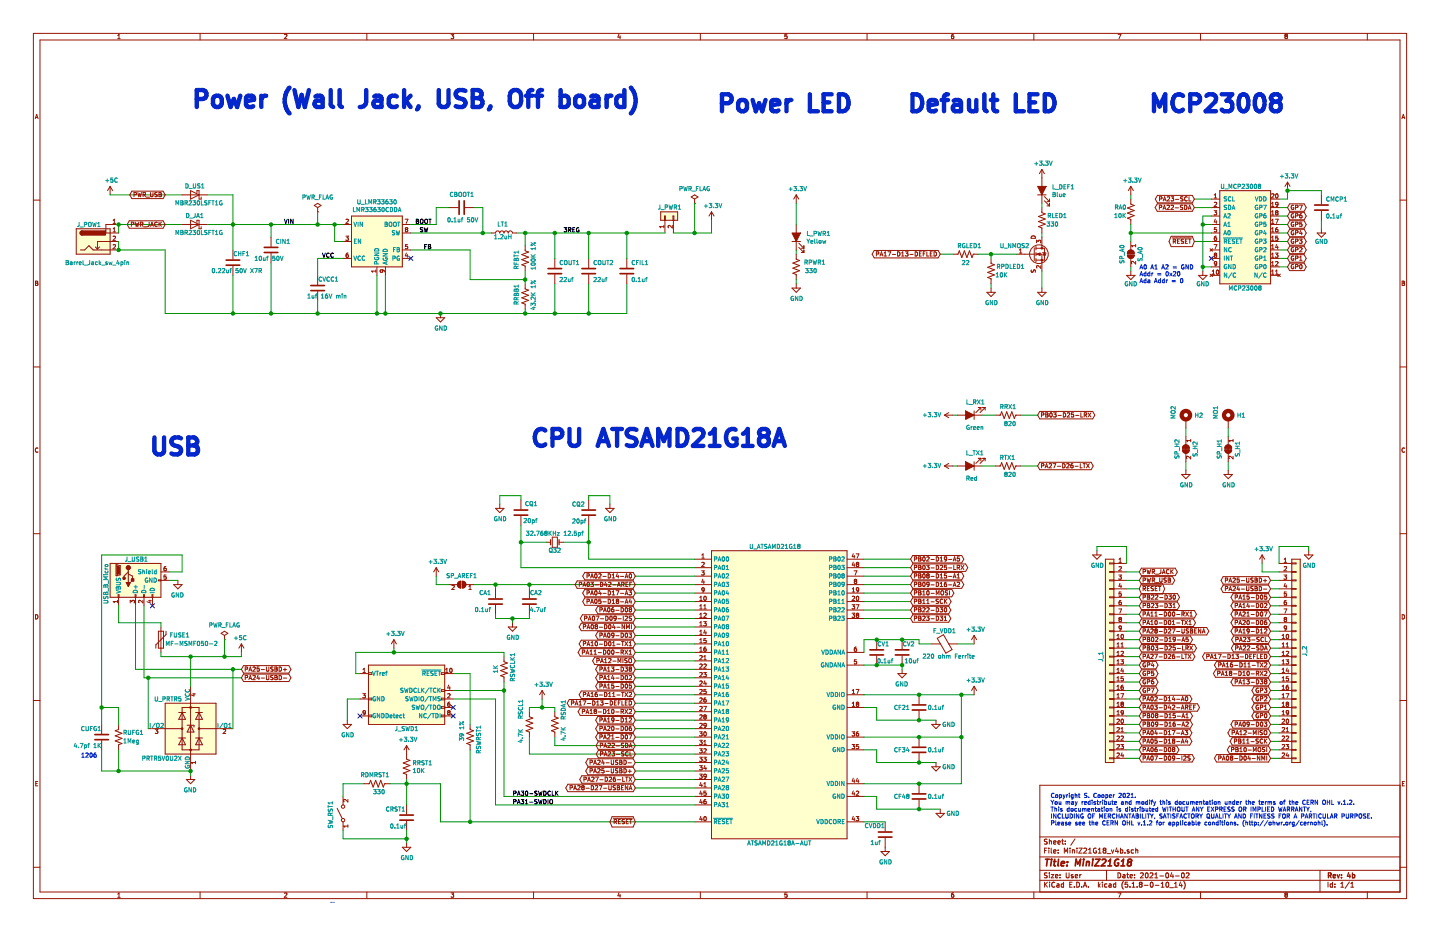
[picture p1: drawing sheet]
<svg xmlns="http://www.w3.org/2000/svg" width="432mm" height="279mm" viewBox="0 0 432 279" stroke-linecap="round" stroke-linejoin="round" font-family="sans-serif">
<path d="M0 0h431.8v279.4h-431.8z" fill-rule="evenodd" fill="#fff" stroke="#fff" stroke-width=".3"/>
<g fill="none" stroke="#981200" stroke-width=".3">
<path d="M10 10h411.8v259.4h-411.8zM12 12h407.8v255.4h-407.8zM35.3 11.6h.7M35.3 10.6l.4-.3v1.3M60 10v2M85.3 10.4l.5-.1 .2 .3-.8 1h.8M110 10v2M135.3 10.3h.7l-.4 .5 .4 .1v.6h-.7M160 10v2M185.6 10.2l-.3 1h.8M185.9 10.7v.9M210 10v2"/>
<path d="M236 10.3h-.6l-.1 .6 .6-.1 .1 .7h-.7M260 10v2M285.3 11l.2-.2 .5 .2-.1 .5h-.5M285.4 11.5h.1M285.9 10.3l-.5 .3v.9M310 10v2M335.3 10.3h.8l-.5 1.3M360 10v2M385.4 11.5h.1M385.5 10.8l-.2-.2 .2-.3 .5 .1-.2 .4M385.5 10.8h.3M385.5 10.8l-.2 .3 .1 .4"/>
<path d="M385.8 10.8l.2 .3v.4h-.6M410 10v2M10.6 35.6l.4-1.3 .4 1.3M10.7 35.2h.6M420.4 35.6l.4-1.3 .4 1.3M420.5 35.2h.6M10 60h2M33 55.9v2.5M33 55.9l-.7 1.2M33 55.9l.8 1.2M39.5 57.3h9.4l.6 1.1-.6 1.1h-9.4l-.6-1.1zM40.2 58.4l.6-.1v-.5l-.6-.1v1.3"/>
<path d="M41.3 57.7l.3 1.3 .3-.9 .2 .9 .3-1.3M42.9 58.4l.7-.1v-.5l-.7-.1v1.3M43.2 58.4l.4 .6M43.9 59.1h1M45.1 57.7v1.1l.3 .2 .5-.2v-1.1M47.1 57.8h-.6a.51 .51 0 0 0 .6 .7l-.1 .4h-.6M47.7 57.7h.4l.3 .3-.3 .3 .3 .2-.1 .4-.6 .1zM47.7 58.3h.4M54.6 58.4h7.6M57.1 57.1l2.6 1.3-2.6 1.3zM59.1 57.8v-.7h.6v2.6h.6v-.6M207.3 59.1l1-.7 1 .7-1 .6z"/>
<path d="M208.3 59.7v1.3M238.8 58.4l-.8 1.3M238.8 58.4v2.6M238.8 58.4l.7 1.3M311.1 58.4h2.6M312.4 50.8v10.2M312.4 50.8l-.7 1.3M312.4 50.8l.8 1.3M313.2 58.9l1.5 1.6M314.7 59.7v.8M339.1 55.9l-.8 1.2M339.1 55.9v2.5"/>
<path d="M339.1 59.7v1.5l1 .4-2 .8 2 .7-2 .8 2 .7-2 .8 1 .4v1.5M339.1 55.9l.8 1.2M347.1 58.6h10.4l.6 1.1-.6 1.1h-10.4l-.7-1.1zM347.7 59.6l.7-.1v-.4l-.7-.1v1.2M348.9 59.9h.6M350 59.1l.5-.1 .2 .3-.8 .9h.8M351.2 59h.7l-.4 .5 .4 .1v.5h-.7M352.5 59.8h1M354.7 59.1h-.6a.54 .54 0 0 0 .6 .7l-.1 .4h-.6M356 59.1a.56 .56 0 0 0-.8 .5 .56 .56 0 0 0 .8 .5M356.5 59v1.2h.6M363.2 59.7h2.6"/>
<path d="M364.1 59.4h.7M364.1 58.4l.4-.3v1.3M365.8 57.1h15.2v28h-15.2zM381 59.7h2.5M381.3 58.2l.5-.1 .2 .3-.8 1h.8M382.6 58.2l.2-.1a.62 .62 0 0 1 .5 .7 .62 .62 0 0 1-.6 .5l-.2-.4zM386.1 54.6l-.8 1.3M386.1 54.6v2.5M386.1 54.6l.7 1.3M396.2 58.4v2.8M419.8 60h2M22.9 68.6h10.1v7.6h-10.1z"/>
<path d="M24.1 74.9h1.3l1.3-1.2 1.2 1.2h7.7M24.6 69.2a.63 .63 0 0 0-.6 .6 .63 .63 0 0 0 .6 .7M28.6 74l.6 .7M29.8 74l-.6 .7M33.9 67h.7M33.9 70.9l.5-.1 .2 .3-.7 1h.7M33.9 73.5l.5-.2 .2 .4-.7 .9h.7M33.9 69.5h.7M33.9 66.1l.4-.4v1.3M33.9 68.6l.4-.4v1.3M35.6 67.3h-3.9v2.5h3.9M35.6 72.4h-6.4v2.3"/>
<path d="M38.8 66.2h10.1l.6 1.1-.6 1.1h-10.1l-.7-1.1zM39.4 67.3l.6-.1 .1-.5-.7-.1v1.3M40.5 66.6l.3 1.3 .3-.9 .2 .9 .3-1.3M42.1 67.3l.7-.1v-.5l-.7-.1v1.3M42.4 67.3l.4 .6M43.1 68h1M44.7 66.6v.9l-.5 .4M45.1 67.9l.5-1.3 .4 1.3M45.3 67.5h.6M47.1 66.7a.56 .56 0 0 0-.8 .5 .56 .56 0 0 0 .8 .5M47.7 66.6v1.3M47.9 67.2l.5 .7"/>
<path d="M48.4 66.6l-.7 .7M54.6 67.3h7.6M57.1 66l2.6 1.3-2.6 1.3zM59.1 66.7v-.7h.6v2.6h.6v-.7M69.8 74.9v2.8M69.8 79.8v2.7M81.3 71.1v2.8M81.3 75.9v2.8M94.2 61.6l1-.6 1.1 .6-1.1 .6zM95.2 63.5h.1M95.2 62.2v1.3M102.9 67.3h2.5"/>
<path d="M102.9 72.4h2.5M102.9 77.5h2.5M103.7 70.8h.8l-.4 .5 .3 .1 .1 .4-.3 .3-.5-.2M103.8 65.8l.4-.1 .3 .4-.8 .9h.8M104.4 75.9h-.3a.79 .79 0 0 0-.1 1.2h.4l.1-.5-.3-.2-.4 .2M105.4 64.8h15.2v15.2h-15.2zM120.6 67.3h2.6M120.6 77.5h2.6M120.6 74.9h2.6M120.6 69.8h2.6M121.5 65.7h.8l-.5 1.3M121.5 68.6l.3 .2"/>
<path d="M121.5 68.5v.1M121.5 68.5l.3-.3 .5 .3M121.8 68.8l-.3 .2 .3 .5 .5-.2-.3-.5M121.8 68.8h.2M121.8 75.8l-.3 .9h.8M122.1 76.3v.8M122.2 73.3h-.6l-.1 .6 .5-.1 .3 .6-.3 .2-.5-.1M122.3 68.5v.1M122.3 68.6l-.3 .2M134.6 62.2h2.8M139.4 62.2h2.8M147.3 69.8h1.3a.63 .63 0 0 1 .6-.6 .63 .63 0 0 1 .7 .6 .63 .63 0 0 1 .6-.6 .63 .63 0 0 1 .6 .6 .63 .63 0 0 1 .7-.6 .63 .63 0 0 1 .6 .6 .63 .63 0 0 1 .6-.6 .63 .63 0 0 1 .7 .6h1.2"/>
<path d="M157.5 73.7v1.5l1 .4-2 .7 2 .8-2 .8 2 .7-2 .8 1 .4v1.5M166.4 77.5v2.8M176.5 77.5v2.8M188 77.5v2.8M198.1 63.5h5.1v2.5h-5.1zM199.1 67.6v.7M199.1 67.9h-1.3l.3 .4M199.3 66v-1.2h.2v1.2M199.4 66v3.8M201.6 67.6v.8l-.9-.8-.4 .2 .2 .5M201.8 66v-1.2h.3v1.2M201.9 66v3.8"/>
<path d="M208.3 61h.1M213.4 63.5l-.8 1.3M213.4 63.5v2.5M213.4 63.5l.7 1.3M237.5 72.4h2.5M238.8 67.3v7.6M238.8 76.2v1.5l1 .4-2.1 .8 2.1 .7-2.1 .8 2.1 .8-2.1 .7 1.1 .4v1.5M239.5 74.2l1.5 1.5M239.5 72.9l1.5 1.5M240.3 74.4h.7M240.3 75.7h.7M241 73.7v.7"/>
<path d="M241 74.9v.8M262.2 75.1h19.1l.6 1.1-.6 1.1h-19.1l-.7-1.1zM262.8 76.1l.7-.1v-.4l-.7-.1v1.3M263.9 76.8l.4-1.3 .4 1.3M264 76.4h.6M265.1 75.8l.4-.3v1.3M265.1 76.8h.7M266.2 75.5h.9l-.6 1.3M267.6 76.3h1M269.1 75.5a.64 .64 0 0 1 .8 .6 .64 .64 0 0 1-.8 .7zM270.4 76.8h.7M270.4 75.8l.3-.3v1.3"/>
<path d="M271.5 75.5h.8l-.4 .5 .3 .1v.6l-.7-.1M272.8 76.3h1M274.4 75.5a.64 .64 0 0 1 .7 .6 .64 .64 0 0 1-.7 .7zM275.7 76.1h.4M276.3 75.5h-.6v1.3h.6M276.8 76.1h.5M277.4 75.5h-.6v1.3M277.9 75.5v1.3h.6M278.9 76.1h.5M279.6 75.5h-.7v1.3h.7M280.1 75.5a.64 .64 0 0 1 .7 .6 .64 .64 0 0 1-.7 .7zM285.7 76.2h1.6l.4-1 .7 2 .8-2 .7 2 .8-2 .8 2 .3-1h1.6"/>
<path d="M297.2 77.5v1.5l1 .4-2 .7 2 .8-2 .8 2 .7-2 .8 1 .4v1.5M304.8 76.2h5.3M305.7 75.9h.7M305.7 75l.4-.4v1.3M309.4 70.8a.66 .66 0 0 1 .7 0 .66 .66 0 0 1 .4 .7h-1.3zM310.1 74.3v3.8M310.6 74.4h2.6v3.6h-2.6M310.6 76.2h1.8v5.1M310.6 73.9v1M310.6 75.7v1M310.6 77.5v1M311.4 72.1l-.1 .3-.5-.4v.8"/>
<path d="M311.4 72.1h.6v.7M311.4 72.1h.1M312.1 79.6v.8l-.9-.8-.4 .3 .1 .5M312.4 62.2v1.6l1 .3-2 .8 2 .8-2 .7 2 .8-2 .7 1 .4v1.5M312.4 71.1v3.3M312.7 75.7l1 .2M313.2 75.8l.4 .7h-.8zM313.2 60.2l1.5 1.5M313.9 61.7h.8M313.9 60.5h.8M314.7 61v.7M338.1 76.5h2a1.02 1.02 0 0 1-1 1 1.02 1.02 0 0 1-1-1z"/>
<path d="M338.4 75.2a1.02 1.02 0 0 1 1.1-.2 1.02 1.02 0 0 1 .6 .9h-2zM339.1 72.4v2.5M339.1 77.5v2.5M340.5 73.3v.7M340.5 78.4v.7l-.9-.7-.3 .2 .1 .5M340.5 73.7h-1.2l.3 .3M347 61.1h10.5l.6 1.1-.6 1.1h-10.5l-.6-1.1zM348.3 61.6l-.7-.1v1.3M348.3 61.6h.1M348.3 61.6v.5l-.7 .1M348.7 62.8l.4-1.3 .5 1.3M348.8 60.2l.4-1.2 .5 1.2"/>
<path d="M348.9 62.4h.6M349.9 61.6l.5-.1 .3 .4-.8 .9h.8M351.2 61.6l.4-.1 .3 .4-.8 .9h.8M351.2 70.8h6.3l.6 1.6-.6 1.5h-6.3l-.7-1.5zM351.5 71.3h5.8M351.8 72.3h.6l.1-.5-.7-.1v1.2M352.1 72.3l.5 .6M352.4 62.3h1M353.1 72.3h.4M353.7 71.7h-.6v1.2h.6M354.7 61.6h-.6l-.1 .4a.5 .5 0 0 1 .5 .2 .5 .5 0 0 1 0 .5h-.6M354.9 71.8h-.7a.54 .54 0 0 0 .6 .7v.4h-.6"/>
<path d="M355.2 61.5a.64 .64 0 0 1 .7 .7 .64 .64 0 0 1-.7 .6zM355.4 72.3h.5M356.1 71.7h-.7v1.2h.7M356.3 62.8l.4-1.3 .4 1.3M356.4 71.7h.7M356.4 62.4h.6M356.8 71.7v1.2M362.8 74.5l.8 .8M363.2 67.3h2.6M363.2 64.8h2.6M363.2 72.4h2.6M363.2 77.5h2.6"/>
<path d="M363.2 74.9h2.6M363.2 69.8h2.6M363.2 62.2h2.6M363.6 74.5l-.8 .8M364.1 73.3h.8l-.5 1.3M364.1 63.2h.7l-.4 .5 .4 .1v.4l-.2 .2-.5-.1M364.1 60.8l.5-.2 .2 .4-.7 .9h.7M364.4 76.4l-.3-.2 .3-.3 .4 .2-.2 .3M364.4 76.4l-.3 .3 .3 .4 .4-.2-.2-.5M364.4 76.4h.2M364.4 65.7l-.3 .8h.8M364.7 70.8h-.2a.79 .79 0 0 0-.1 1.3l.3-.1 .1-.5-.2-.2-.5 .2"/>
<path d="M364.7 66.1v.9M364.8 68.2h-.6l-.1 .7 .5-.2 .2 .6-.2 .2-.5-.1M364.8 79l-.6 .1v-.6l.4-.1 .2 .3-.1 .9-.5 .1M381 67.3h2.5M381 64.8h2.5M381 72.4h2.5M381 77.5h2.5M381 74.9h2.5M381 69.8h2.5M381 62.2h2.5M381.3 67h.7M381.3 72.1h.7"/>
<path d="M381.3 74.6h.7M381.3 77.1h.7M381.3 69.5h.7M381.3 63.5l.4-.3v1.2M381.3 66.1l.4-.4v1.3M381.3 61l.4-.4v1.3M381.3 68.6l.4-.4v1.3M381.3 71.1l.4-.3v1.3M381.3 73.7l.4-.4v1.3M381.3 76.2l.4-.3v1.2M381.3 78.8l.4-.4v1.3M381.3 79.7h.7"/>
<path d="M381.3 64.4h.7M381.3 61.9h.7M382.4 65.7h.9l-.5 1.3M382.4 75.9h.8l-.4 .5 .4 .1v.4l-.2 .2-.6-.1M382.5 78.5l.5-.1 .2 .4-.8 .9h.8M382.8 63.7l-.3-.2 .3-.3 .4 .2-.2 .3M382.8 63.7l-.3 .3 .3 .4 .4-.2-.2-.5M382.8 63.7h.2M382.8 73.3l-.3 .9h.8M383.1 68.2l-.4 .2-.2 .4v.6l.6 .1v-.7l-.3-.1-.3 .3M383.1 73.8v.8M383.2 70.8h-.7v.6l.5-.1 .2 .5-.2 .3-.5-.2"/>
<path d="M383.2 61.2l-.6 .2-.1-.6 .5-.2 .2 .3v.7l-.6 .3M386.7 71.3h4.4l.6 1.1-.6 1.1h-4.4l-.6-1.1zM386.7 73.8h4.4l.6 1.1-.6 1.1h-4.4l-.6-1.1zM386.7 76.4h4.4l.6 1.1-.6 1.1h-4.4l-.6-1.1zM386.7 68.7h4.4l.6 1.1-.6 1.2h-4.4l-.6-1.2zM386.7 63.7h4.4l.6 1.1-.6 1.1h-4.4l-.6-1.1zM386.7 61.1h4.4l.6 1.1-.6 1.1h-4.4l-.6-1.1zM386.7 66.2h4.4l.6 1.1-.6 1.1h-4.4l-.6-1.1zM386.7 78.9h4.4l.6 1.1-.6 1.1h-4.4l-.6-1.1zM387.9 66.7a.57 .57 0 0 0-.7 .5 .57 .57 0 0 0 .8 .5v-.4h-.3M387.9 64.1a.57 .57 0 0 0-.7 .6 .57 .57 0 0 0 .8 .5v-.4h-.3M387.9 71.8a.57 .57 0 0 0-.7 .5 .57 .57 0 0 0 .8 .5v-.4h-.3"/>
<path d="M387.9 74.3a.57 .57 0 0 0-.7 .6 .57 .57 0 0 0 .8 .5v-.4h-.3M387.9 69.2a.57 .57 0 0 0-.7 .6 .57 .57 0 0 0 .8 .5v-.4h-.3M387.9 61.6a.57 .57 0 0 0-.7 .6 .57 .57 0 0 0 .8 .5v-.4h-.3M387.9 76.8a.57 .57 0 0 0-.7 .6 .57 .57 0 0 0 .8 .5v-.4h-.3M387.9 79.4a.57 .57 0 0 0-.7 .5 .57 .57 0 0 0 .8 .5v-.4h-.3M388.5 80l.7-.1v-.5l-.7-.1v1.3M388.5 77.4l.7-.1v-.4l-.7-.1v1.2M388.5 67.3l.7-.1v-.5l-.7-.1v1.3M388.5 62.2l.7-.1v-.5l-.7-.1v1.3M388.5 64.7l.7-.1v-.4l-.7-.1v1.2M388.5 69.8l.7-.1v-.4l-.7-.2v1.3M388.5 72.3l.7-.1v-.4l-.7-.1v1.2"/>
<path d="M388.5 74.9l.7-.1v-.5l-.7-.1v1.3M389.7 61.5h.8l-.5 1.3M389.7 71.7h.7l-.4 .5h.3M389.7 74.3l.5-.1 .2 .4-.7 .9h.7M389.7 78h.7M389.7 77.1l.4-.3v1.2M389.8 79.4l.2-.1a.62 .62 0 0 1 .5 .7 .62 .62 0 0 1-.6 .5l-.2-.4zM390 69.1l-.3 .9h.8M390.3 64.1l-.4 .1-.2 .4 .1 .6 .5 .1v-.7l-.3-.1-.3 .3M390.3 69.6v.8M390.3 72.2l.1 .1M390.4 66.6h-.6l-.1 .6 .5-.1 .2 .5-.2 .3-.5-.2"/>
<path d="M390.4 72.3l-.1 .6-.6-.1M395 69.8h2.5l-1.3 1.3zM396.2 63.2v2.8M396.2 68.6v1.2M10.6 84.3l.7 .2-.2 .4 .3 .2-.2 .5h-.6zM10.6 84.9h.5M95.2 82.5v2.8M95.2 87.4v2.8M112.7 80.9v.7M112.7 81.3h-1.3l.4 .3M113 80v2.5M114.5 80.9l.2 .6-.6 .1-.1-.4 .2-.3 .9 .2 .1 .4"/>
<path d="M115.6 80v2.5M130.8 95.2h2.5l-1.2 1.3zM132.1 94v1.2M157.5 85.1v1.5l1 .4-2 .8 2 .7-2 .8 2 .7-2 .8 1 .4v1.5M166.4 82.3v2.8M176.5 82.3v2.8M188 82.3v2.8M237.5 86.4h2.5l-1.2 1.2zM238.8 85.1v1.3M295.9 87.6h2.5l-1.2 1.3zM297.2 86.4v1.2M309.3 80.9v.7a.51 .51 0 0 0 .7-.6h.4v.6"/>
<path d="M311.1 87.6h2.6l-1.3 1.3zM312.4 86.4v1.2M337.8 82.5h2.6l-1.3 1.3zM339.1 81.3v1.2M359.4 82.5h2.5l-1.2 1.3zM360.7 81.3v1.2M362.8 82.2l.8 .7M363.2 80h2.6M363.2 82.5h2.6M363.5 82.2h.7M363.5 81.3l.4-.4v1.3M363.6 82.2l-.8 .7"/>
<path d="M364.8 81.1l.2-.2a.62 .62 0 0 1 .5 .7 .62 .62 0 0 1-.6 .6l-.2-.5zM381 80h2.5M381 82.5h2.5M381.3 82.2h.7M381.3 81.3l.4-.4v1.3M382.5 82.2h.7M382.5 81.3l.4-.4v1.3M383.2 82.2l.7 .7M383.9 82.2l-.7 .7M420.4 84.3l.7 .2-.2 .4 .3 .2-.2 .5h-.6zM420.4 84.9h.5M10 110h2"/>
<path d="M419.8 110h2M11.4 134.4a.58 .58 0 0 0-.8 .5 .58 .58 0 0 0 .8 .6M283.2 124.5l1.3 .7M283.2 124.5h2.5M283.2 139.7l1.3 .8M283.2 139.7h2.5M284.5 123.7l-1.3 .8M284.5 138.9l-1.3 .8M287 124.5h7.6M287 139.7h7.6M292.1 123.2v2.5M292.1 138.4v2.6"/>
<path d="M293.4 122.2h.7M293.4 137.4h.7M294.1 122.2l-1.5 1.5M294.1 122.2v.7M294.1 137.4v.8M294.1 137.4l-1.5 1.5M294.6 122.2h.8M294.6 137.4h.8M295.4 122.2l-1.5 1.5M295.4 122.2v.7M295.4 137.4v.8M295.4 137.4l-1.5 1.5"/>
<path d="M298.4 124.5h1.6l.4-1.1 .7 2.1 .8-2.1 .7 2.1 .8-2.1 .8 2.1 .3-1h1.6M298.4 139.7h1.6l.4-1 .7 2 .8-2 .7 2 .8-2 .8 2 .3-1h1.6M311.8 138.6h15.4l.6 1.1-.6 1.1h-15.4l-.7-1.1zM311.8 123.3h15.9l.6 1.2-.6 1.1h-15.9l-.7-1.1zM312.3 124.4l.7-.1v-.4l-.7-.2v1.3M312.3 139.6l.7-.1v-.4l-.7-.1v1.3M313.5 139.9h.6M313.6 123.7h.4l.2 .3-.2 .4 .3 .2-.1 .4h-.6zM313.6 124.4h.4M314.6 139.1l.5-.1 .2 .3-.7 1h.7M315 123.8l.1-.1a.62 .62 0 0 1 .4 .7 .62 .62 0 0 1-.5 .6l-.2-.5zM315 123.8l-.1 .1"/>
<path d="M315.7 139h.9l-.5 1.3M315.9 123.7h.8l-.4 .5 .4 .2v.5h-.8M317.1 139.8h1M317.3 124.5h.9M318.6 139a.64 .64 0 0 1 .8 .6 .64 .64 0 0 1-.8 .7zM318.8 123.7a.64 .64 0 0 1 .8 .7 .64 .64 0 0 1-.8 .6zM319.9 139.1l.4-.1 .3 .3-.8 1h.8M320 123.9l.5-.2 .3 .4-.8 .9h.8M321.7 139l-.6 .3v.7l.2 .3 .4-.2 .1-.4-.2-.2-.5 .2M321.9 123.7h-.6v.7l.6-.1v.6h-.6M322.4 139.8h.9M322.5 124.5h1"/>
<path d="M323.9 139v1.3h.6M324.1 123.7v1.3h.6M324.8 139h.7M325.1 124.4h.6l.1-.5-.7-.2v1.3M325.1 139v1.3M325.4 124.4l.5 .6M325.8 139l.8 1.3M326.3 123.7l.8 1.3M326.6 139l-.8 1.3M327.1 123.7l-.8 1.3M354.6 134.9h2a1.02 1.02 0 0 1-1 1 1.02 1.02 0 0 1-1-1zM354.9 133.6a1.02 1.02 0 0 1 1.1-.2 1.02 1.02 0 0 1 .6 1h-2z"/>
<path d="M355.6 125.7v2.6M355.6 130.8v2.5M355.6 135.9v2.5M357 131.7v.7M357 136.8v.8l-.9-.8-.3 .2 .1 .5M357 132.1h-1.2l.3 .3M367.3 134.9h2a1.02 1.02 0 0 1-1 1 1.02 1.02 0 0 1-1-1zM367.6 133.6a1.02 1.02 0 0 1 1.1-.2 1.02 1.02 0 0 1 .6 1h-2zM368.3 125.7v2.6M368.3 130.8v2.5M368.3 135.9v2.5M369.7 132.1h-1.2l.3 .3"/>
<path d="M369.7 136.8v.8l-.9-.8-.3 .2 .1 .5M369.7 131.7v.7M421.2 134.4a.58 .58 0 0 0-.8 .5 .58 .58 0 0 0 .8 .6M10 160h2M148.6 152.4h2.5l-1.2 1.3zM149.9 151.1v1.3M156.2 149.9v2.8M156.2 154.7v2.8M176.5 149.9v2.8M176.5 154.7v2.8M181.6 152.4h2.5l-1.2 1.3zM182.9 151.1v1.3"/>
<path d="M313.4 140.3l.4-1.3 .4 1.3M354.3 142.2h2.6l-1.3 1.3zM355.6 141v1.2M367 142.2h2.6l-1.3 1.3zM368.3 141v1.2M419.8 160h2M33 168.9h15.3v10.2h-15.3zM34.8 169.3l1.3 .2v2.8l-1 .3h-.3zM35.2 180v.7M35.4 179.1v-.8h.3v.8M35.6 179.1v2.5M38.5 170.8v3.8"/>
<path d="M38.5 171.4l-1.3 1.3v.7M38.5 172.1l1.3 .6v1.3M40.5 179.1v-.8h.3v.8M40.6 179.1v2.5M42.8 180v.7l-.7-.7h-.4M43.1 179.1v-.8h.2v.8M43.2 179.1v2.5M45 179.9v.8l-.9-.3M45.6 179.1v-.8h.2v.8M45.7 179.1v2.5M48.3 173.9h-.8v.2h.8M48.3 174h2.5"/>
<path d="M48.3 171.4h2.5M49.8 169.8h-.3a.79 .79 0 0 0-.1 1.3h.4l.1-.5-.3-.3-.5 .3M49.8 172.4h-.6l-.1 .6 .5-.1 .3 .5-.3 .3-.5-.2M52.1 175.3h2.5l-1.3 1.2zM53.3 174v1.3M130.8 170.2l-.8 1.2M130.8 170.2v2.5M130.8 170.2l.8 1.2M134.6 175.3h2.6M135.5 175.6l.5-.2 .2 .4-.7 .9h.7M137.5 174.5l.7-.3v2.1a1.02 1.02 0 0 1-1-.7 1.02 1.02 0 0 1 .3-1.1zM138.7 174.2a1.02 1.02 0 0 1 1 1.1 1.02 1.02 0 0 1-1 1z"/>
<path d="M139.7 175.3h2.5M140.6 176.7h.7M140.6 175.8l.4-.4v1.3M148.6 176.5v2.8M158.7 176.5v2.8M163.8 162.6h1.3M165.6 161h1.5v3.1h-1.5zM167.6 162.6h1.3M173.1 174.1h16.8l.6 1.2-.6 1.1h-16.8l-.7-1.1zM173.7 175.2l.7-.1v-.4l-.7-.2v1.3M174.8 175.8l.4-1.3 .5 1.3M174.9 175.5h.6"/>
<path d="M175.4 171.6h14.5l.6 1.1-.6 1.1h-14.5l-.7-1.1zM175.4 179.2h14.5l.6 1.1-.6 1.2h-14.5l-.7-1.2zM175.4 176.7h14.5l.6 1.1-.6 1.1h-14.5l-.7-1.1zM176 177.7h.6l.1-.5-.7-.1v1.3M176 172.7l.6-.1 .1-.5-.7-.1v1.3M176.1 174.7l.2-.2a.63 .63 0 0 1 .5 .7 .63 .63 0 0 1-.6 .6l-.2-.5zM177.1 173.3l.4-1.3 .5 1.3M177.1 178.4l.4-1.3 .5 1.3M177.2 174.5h.8l-.5 .5 .4 .2v.5h-.7M177.2 178h.6M177.2 172.9h.6M178.4 177.2l.2-.1a.62 .62 0 0 1 .5 .7 .62 .62 0 0 1-.6 .5l-.2-.4z"/>
<path d="M178.4 179.8l.2-.2a.62 .62 0 0 1 .5 .7 .62 .62 0 0 1-.6 .5l-.2-.4zM178.4 172.1l.2-.1a.62 .62 0 0 1 .5 .7 .62 .62 0 0 1-.6 .5l-.2-.4zM178.5 175.3h1M179.6 172.1l.4-.1 .2 .4-.7 .9h.7M179.6 172.1h-.1M179.8 177l-.3 .9h.8M180.1 174.5a.64 .64 0 0 1 .7 .7 .64 .64 0 0 1-.7 .6zM180.1 177.5v.9M180.2 179.6h-.6l-.1 .6M180.8 172.8h1M180.8 177.9h1M181.6 174.5l-.3 .9h.8"/>
<path d="M181.9 175v.8M182.4 177.1a.64 .64 0 0 1 .7 .6 .64 .64 0 0 1-.7 .7zM182.4 179.6a.64 .64 0 0 1 .7 .7 .64 .64 0 0 1-.7 .6zM182.4 172a.64 .64 0 0 1 .7 .6 .64 .64 0 0 1-.7 .7zM182.5 174.7l.5-.2 .2 .4-.8 .9h.8M183.6 178.4h.7M183.6 173.3h.7M183.6 177.4l.3-.3v1.3M183.6 172.4l.3-.4v1.3M183.6 180l.3-.4v1.3M183.8 175.3h.9M184.7 177.1h.9l-.6 1.3"/>
<path d="M184.8 179.9l.2-.3 .5 .3M184.8 179.9h.1M184.8 179.9l.2 .3M185.1 172l-.3 .8h.8M185.1 175.8l.5-1.3 .4 1.3M185.3 175.5h.6M185.4 172.4v.9M185.5 179.9h.1M185.5 179.9l-.2 .3M186.1 172.8h.9M186.1 177.9h.9M186.4 175.2h.6l.1-.5-.7-.2v1.3"/>
<path d="M186.7 175.2l.4 .6M187.5 173.3l.4-1.3 .4 1.3M187.5 178.4l.4-1.3 .4 1.3M187.6 178h.6M187.6 172.9h.6M187.7 175.2h.4M188.3 174.5h-.6v1.3h.6M188.6 177.1h.8l-.4 .5 .3 .1v.5h-.7M188.8 172.1l.2-.1a.62 .62 0 0 1 .4 .7 .62 .62 0 0 1-.6 .5l-.2-.4zM188.8 175.2h.5M189 179.6l-.4 .9h.8M189.4 174.5h-.6v1.3"/>
<path d="M208.3 167.6h5.1M208.3 177.8h5.1M208.3 170.2h5.1M208.3 172.7h5.1M208.3 175.3h5.1M209.8 179.1l.4-.4v1.3M210.4 171.1h.8l-.5 .5 .4 .1 .1 .5-.3 .2-.5-.1M210.4 168.7l.5-.1 .3 .3-.8 .9h.8M210.4 167.3h.8M210.4 166.4l.4-.4v1.3M210.7 173.6l-.3 .9h.8M211 174.1v.8"/>
<path d="M211.2 178.9l.2-.2a.62 .62 0 0 1 .4 .7 .62 .62 0 0 1-.6 .6l-.2-.5zM211.2 176.8l-.6 .1-.1-.6 .4-.1 .3 .3-.2 .8-.4 .2M213.4 165.1h40.6v86.4h-40.6zM254 167.6h5.1M254 177.8h5.1M254 170.2h5.1M254 172.7h5.1M254 175.3h5.1M255.5 178.9l.5-.2 .3 .4-.8 .9h.8M255.5 176.6l.4-.4v1.3M255.5 177.5h.8M255.9 166l-.4 .9h.8"/>
<path d="M255.9 168.5l-.4 .9h.8M256.1 171.1h.8l-.5 1.3M256.2 166.5v.8M256.2 169v.8M256.4 174.2l-.2-.2 .2-.3 .5 .2-.3 .3M256.4 174.2l-.2 .2 .2 .5 .5-.2-.3-.5M256.4 174.2h.2M256.7 166h.9l-.6 1.3M256.9 178.9l.2-.2a.62 .62 0 0 1 .4 .7 .62 .62 0 0 1-.6 .6l-.1-.5zM257 169.1l-.2 .3 .2 .4 .5-.2-.2-.5M257 169.1l-.2-.2 .2-.3 .5 .2-.2 .3M257 169.1h.3"/>
<path d="M257.5 176.8l-.6 .1-.1-.6 .5-.1 .2 .3-.1 .7-.5 .3M273.7 174.1h14.7l.6 1.2-.6 1.1h-14.7l-.7-1.1zM273.7 171.6h14.7l.6 1.1-.6 1.1h-14.7l-.7-1.1zM273.7 169.1h15.9l.6 1.1-.6 1.1h-15.9l-.7-1.1zM273.7 166.5h14.7l.6 1.1-.6 1.2h-14.7l-.7-1.2zM273.7 179.2h10.9l.6 1.1-.6 1.2h-10.9l-.7-1.2zM273.7 176.7h11.7l.6 1.1-.6 1.1h-11.7l-.7-1.1zM274.2 167.6l.7-.1v-.4l-.7-.2v1.3M274.2 175.2l.7-.1v-.4l-.7-.2v1.3M274.2 177.7l.7-.1v-.4l-.7-.1v1.3M274.2 172.7l.7-.1v-.5l-.7-.1v1.3M274.2 170.1l.7-.1v-.4l-.7-.1v1.2"/>
<path d="M275.5 169.5h.4l.2 .2-.2 .4 .3 .2-.1 .4h-.6zM275.5 177.1h.4l.2 .2-.2 .4 .3 .2-.1 .4-.6 .1zM275.5 179.6h.4l.2 .3-.2 .3 .3 .3-.1 .3-.6 .1zM275.5 174.5h.4l.2 .3-.2 .4 .3 .2-.1 .4h-.6zM275.5 166.9h.4l.2 .3-.2 .3 .3 .3-.1 .3-.6 .1zM275.5 172h.4l.2 .3-.2 .3 .3 .2-.1 .4-.6 .1zM275.5 177.7h.4M275.5 170.1h.4M275.5 175.2h.4M275.5 172.6h.4M275.5 167.5h.4M276.7 178.4h.7"/>
<path d="M276.7 177.4l.3-.3v1.3M276.7 180l.3-.4v1.3M276.8 174.7l.2-.2a.62 .62 0 0 1 .4 .7 .62 .62 0 0 1-.5 .6l-.2-.5zM276.8 172.1l.2-.1a.62 .62 0 0 1 .4 .7 .62 .62 0 0 1-.5 .5l-.2-.4zM276.8 167.1l.2-.2a.62 .62 0 0 1 .4 .7 .62 .62 0 0 1-.5 .5l-.2-.4zM276.9 169.5h.1a.62 .62 0 0 1 .4 .6 .62 .62 0 0 1-.5 .6l-.2-.4zM277.8 169.5h.8l-.4 .5 .4 .1v.5h-.8M277.9 167.1l.5-.2 .2 .4-.8 .9h.8M277.9 180l.4-.4v1.3M278 172.1l.1 .5M278 177.2l.2-.1a.63 .63 0 0 1 .4 .7 .63 .63 0 0 1-.5 .5zM278 172.1h.6l-.2 .5"/>
<path d="M278 172.1h.1M278 172.6v.1M278.1 172.6h.3M278.1 172.6h-.1M278.4 172.6l.2 .2-.2 .5-.4-.1v-.5M278.6 175.1l-.2 .2h-.4v-.6l.4-.2 .2 .3v.7l-.6 .3M279.2 170.3h.9M279.2 175.3h.9M279.2 172.8h.9M279.2 167.7h.9M279.2 177.9h.9M280.7 174.5a.64 .64 0 0 1 .8 .7 .64 .64 0 0 1-.8 .6z"/>
<path d="M280.7 172a.64 .64 0 0 1 .8 .6 .64 .64 0 0 1-.8 .7zM280.7 169.5a.64 .64 0 0 1 .8 .6 .64 .64 0 0 1-.8 .6zM280.7 166.9a.64 .64 0 0 1 .8 .7 .64 .64 0 0 1-.8 .6zM280.7 178.4v-1.3l.5 .9 .4-.9v1.3M281.4 179.7l-.7 .1a.51 .51 0 0 0 .6 .6v.4h-.6M281.9 175.8h.8M281.9 173.3h.8M281.9 169.6l.5-.1 .3 .3-.8 .9h.8M281.9 172.4l.4-.4v1.3M281.9 167.3l.4-.4v1.3M281.9 174.9l.4-.4v1.3M281.9 168.2h.8"/>
<path d="M282.3 177.2l.6 .1 .1 .6-.3 .5-.5-.2zM282.7 179.8a.56 .56 0 0 0-.8 .5 .56 .56 0 0 0 .8 .5M283.2 179.6v1.3M283.8 174.5l-.4 .1-.2 .5v.6l.6 .1v-.7l-.4-.1-.2 .3M283.8 172h-.6v.6h.6v.6h-.6M283.8 169.5h-.6v.6l.6-.1v.6h-.6M283.9 167.5l-.3 .2h-.3l-.1-.6 .4-.2 .3 .3-.1 .7-.5 .3M283.9 179.6l-.7 .8M284.2 177.2h-.6l-.1 .4a.53 .53 0 0 1 .6 .6l-.6 .1M284.4 170.3h1M284.4 175.3h1M284.4 172.8h1"/>
<path d="M284.4 167.7h1M284.7 177.1v1.3M285.8 175.8l.4-1.3 .5 1.3M285.8 173.3l.4-1.3 .5 1.3M285.8 168.2l.4-1.3 .5 1.3M285.9 175.5h.6M285.9 172.9h.6M285.9 167.8h.6M286 169.5v1.2h.6M287 170.1h.6l.1-.5-.7-.1v1.2M287 174.7l.5-.2 .3 .4-.8 .9h.8M287 173.3h.8"/>
<path d="M287 172.4l.4-.4v1.3M287.3 170.1l.5 .6M287.7 166.9h-.6l-.1 .6 .5-.1 .3 .6-.3 .2-.5-.1M288.2 169.5l.8 1.2M289 169.5l-.8 1.2M327.7 166.4h2.5l-1.3 1.2zM328.9 165.1v1.3M331.5 167.6h2.5v61h-2.5zM334 179.1h3.8M334 168.9h3.8M334 173.9h-1.3v.2h1.3M334 174h3.8"/>
<path d="M334 171.4h3.8M334 171.3h-1.3v.3h1.3M334 168.8h-1.3v.2h1.3M334 178.9h-1.3v.3h1.3M334 176.4h-1.3v.3h1.3M334 176.5h3.8M335.5 172.4h.8l-.5 .5 .4 .1 .1 .4-.3 .3-.5-.2M335.5 170l.5-.2 .3 .4-.8 .9h.8M335.5 168.6h.8M335.5 167.7l.4-.4v1.3M335.8 174.9l-.3 .9h.8M336.1 175.4v.8"/>
<path d="M336.2 177.5h-.6l-.1 .6 .5-.1 .3 .5-.3 .2-.5-.1M342.3 170.3h10.1l.6 1.1-.6 1.2h-10.1l-.7-1.2zM342.3 172.9h9.3l.6 1.1-.6 1.1h-9.3l-.7-1.1zM342.3 178h10.8l.6 1.1-.6 1.1h-10.8l-.7-1.1zM342.3 175h6.3l.6 1.5-.6 1.6h-6.3l-.7-1.6zM342.5 175.5h5.7M342.8 179l.7-.1v-.4l-.7-.1v1.2M342.8 176.5l.7-.1v-.5l-.7-.1v1.3M342.8 171.4l.7-.1v-.4l-.7-.2v1.3M342.8 173.9l.7-.1v-.4l-.7-.1v1.2M343.1 176.5l.4 .6M343.9 170.7l.3 1.3 .3-.9 .2 .9 .3-1.3"/>
<path d="M343.9 173.3l.3 1.2 .3-.9 .2 .9 .3-1.2M344 178.4h.5l.2 .2-.2 .4 .3 .2-.1 .4h-.7zM344 179h.5M344 176.4h.5M344.7 175.8h-.7v1.3h.7M345.3 178.5l.4-.1 .3 .3-.8 .9h.8M345.5 171.4l.7-.1v-.4l-.7-.2v1.3M345.5 173.9l.7-.1v-.4l-.7-.1v1.2M345.8 171.4l.4 .6M345.8 173.9l.4 .6M345.9 175.9h-.7a.51 .51 0 0 0 .6 .7l-.1 .4h-.6M346.4 176.4h.4"/>
<path d="M346.5 178.5l.5-.1 .2 .3-.8 .9h.8M346.5 172.1h.9M346.5 174.7h.9M347 175.8h-.6v1.3h.6M347.4 175.8h.7M347.8 173.3v1l.2 .2 .5-.2v-1M347.8 179.1h.9M347.8 175.8v1.3M348.1 170.7v1.1l-.5 .2M348.5 172l.4-1.3 .5 1.3M348.6 171.7h.6M349.3 178.4a.64 .64 0 0 1 .7 .6 .64 .64 0 0 1-.7 .6z"/>
<path d="M349.7 173.4h-.6v.4a.5 .5 0 0 1 .5 .2 .5 .5 0 0 1 0 .5h-.6M350.3 173.3l.7 .2-.3 .4 .3 .2-.2 .4h-.5zM350.3 173.9h.4M350.5 178.4h.8l-.5 .4 .4 .2 .1 .4-.3 .2-.5-.1M350.5 170.9a.56 .56 0 0 0-.8 .5 .56 .56 0 0 0 .8 .5M351.1 170.7v1.3M351.3 171.3l.5 .7M351.8 170.7l-.7 .8M351.9 178.5l.1-.1a.63 .63 0 0 1 .5 .6 .63 .63 0 0 1-.6 .6l-.2-.5zM366.8 172.9h13.6l.6 1.1-.6 1.1h-13.6l-.7-1.1zM366.8 175.4h13.6l.6 1.1-.6 1.1h-13.6l-.7-1.1zM367.4 176.5l.7-.1v-.5l-.7-.1v1.3"/>
<path d="M367.4 173.9l.7-.1v-.4l-.7-.1v1.2M368.5 177.1l.4-1.3 .5 1.3M368.5 174.5l.4-1.2 .5 1.2M368.6 174.2h.6M368.6 176.7h.6M369.7 173.4l.5-.1 .3 .3-.8 .9h.8M369.7 175.9l.5-.1 .3 .4-.8 .9h.8M369.7 178h10.7l.6 1.1-.6 1.1h-10.7l-.6-1.1zM370.4 179h.6v-.5l-.6-.1v1.2M371.2 175.8l-.3 .9h.8M371.5 179.6l.4-1.2 .4 1.2M371.5 176.3v.8"/>
<path d="M371.6 173.3h-.6l-.1 .6h.7v.5h-.7M371.6 179.3h.6M372.2 176.6h1M372.2 174.1h1M372.7 178.7l.3-.3v1.2M372.7 179.6h.7M373.8 173.3v1l.2 .2 .5-.2v-1M373.8 175.8v1.1l.2 .2 .5-.2v-1.1M374.5 178.9v.1M374.5 178.4h-.5l-.1 .6 .6-.1M374.5 179v.6l-.6-.1M375.2 179.1h.9"/>
<path d="M375.8 173.4h-.6l-.1 .4a.5 .5 0 0 1 .5 .2 .5 .5 0 0 1 0 .5h-.5M375.8 175.9h-.6l-.1 .4a.5 .5 0 0 1 .5 .2 .5 .5 0 0 1 0 .5h-.5M376.3 173.3l.7 .2-.3 .4 .3 .2-.2 .4h-.5zM376.3 176.4h.4M376.3 175.8l.7 .3-.3 .3 .3 .3-.2 .4h-.5zM376.3 173.9h.4M376.7 178.4a.64 .64 0 0 1 .8 .6 .64 .64 0 0 1-.8 .6zM377.6 173.3a.64 .64 0 0 1 .7 .6 .64 .64 0 0 1-.7 .6zM377.6 175.8a.64 .64 0 0 1 .7 .7 .64 .64 0 0 1-.7 .6zM378.1 178.5l.2-.1a.63 .63 0 0 1 .4 .6 .63 .63 0 0 1-.6 .6l-.1-.5zM378.5 166.4l-.8 1.2M378.5 166.4v2.5"/>
<path d="M378.5 166.4l.7 1.2M378.9 176.6h.9M378.9 174.1h.9M379.3 173.6v.9M379.8 178.4h-.6l-.1 .6h.7v.5h-.7M383.5 179.1h3.8M383.5 168.9h3.8M383.5 174h3.8M383.5 171.4h3.8M383.5 176.5h3.8M385 172.4h.8l-.4 .5 .3 .1 .1 .4-.3 .3-.5-.2M385.1 168.6h.7"/>
<path d="M385.1 167.7l.3-.4v1.3M385.4 174.9l-.3 .9h.8M385.7 169.9l-.6 .1M385.7 175.4v.8M385.7 169.9v.1M385.7 178v.1M385.7 170v.4l-.7 .7h.8M385.7 178.1v.6l-.6-.1M385.7 177.5h-.6v.6l.6-.1M387.3 173.9h1.3v.2h-1.3M387.3 167.6h2.6v61h-2.6zM387.3 171.3h1.3v.3h-1.3"/>
<path d="M387.3 168.8h1.3v.2h-1.3M387.3 176.4h1.3v.3h-1.3M387.3 178.9h1.3v.3h-1.3M391.2 166.4h2.5l-1.3 1.2zM392.4 165.1v1.3M10.6 184.3a.65 .65 0 0 1 .8 .6 .65 .65 0 0 1-.8 .7zM35.2 180.3h-1.2l.3 .4M39 180.7v-.7l.5 .4 .1-.4h.5l.2 .2-.1 .5M41.7 180.1v.6M41.7 180v.1M44.6 180.1h.8M47.5 189.2h1.5v5.1h-1.5z"/>
<path d="M48.3 188v7.6M49.8 189.2v1l-3.1 3.1v1M66.3 189.9l1-.7 1 .7-1 .6zM67.3 191.8h.1M67.3 190.5v1.3M72.4 193l.8 1.3M72.4 193v2.6M72.4 193l-.8 1.3M73 199.5h13.6l.6 1.2-.6 1.1h-13.6l-.6-1.1zM77.7 199.9h-.6v.7h.6v.5h-.6M79.9 199.9v1.1l.2 .2 .5-.2v-1.1M82.4 199.9h.5l.2 .3-.2 .4 .3 .2-.2 .4h-.6z"/>
<path d="M83.7 199.9a.64 .64 0 0 1 .7 .7 .64 .64 0 0 1-.7 .6zM110.5 199.4h22.8v17.8h-22.8zM118.1 191.8l-.8 1.2M118.1 191.8v2.5M118.1 191.8l.8 1.2M148.6 181.4v2.7M151.1 196.8v1.6l1 .4-2 .7 2 .8-2 .7 2 .8-2 .8 1 .3v1.6M152.4 188h2.5l-1.2 1.2zM153.7 186.7v1.3M158.7 181.4v2.7M174 194.5h15.9l.6 1.1-.6 1.1h-15.9l-.6-1.1zM174.3 186.8h15.6l.6 1.2-.6 1.1h-15.6l-.6-1.1z"/>
<path d="M174.3 191.9h15.6l.6 1.1-.6 1.2h-15.6l-.6-1.2zM174.6 195.5h.6l.1-.5-.7-.1v1.2M174.7 184.3h15.2l.6 1.1-.6 1.1h-15.2l-.7-1.1zM174.9 187.9h.6l.1-.5-.7-.2v1.3M175.3 185.4l.6-.1v-.5l-.6-.1v1.3M175.5 192.4l-.6-.1v1.3M175.5 192.4l.1 .1M175.6 192.5l-.1 .4-.6 .1M175.7 196.1l.4-1.2 .5 1.2M175.8 195.8h.6M176 180.3l.6-.1 .1-.4-.7-.2v1.3M176 193.6l.4-1.3 .5 1.3"/>
<path d="M176 188.5l.4-1.3 .5 1.3M176.1 193.2h.6M176.1 188.2h.6M176.4 186l.4-1.3 .4 1.3M176.5 185.6h.6M176.9 196.1h.7M176.9 195.2l.4-.3v1.2M177.1 180.9l.4-1.3 .5 1.3M177.2 180.5h.6M177.2 193.6h.8M177.2 192.7l.4-.4v1.3M177.3 187.4l.2-.2a.62 .62 0 0 1 .5 .7 .62 .62 0 0 1-.6 .6l-.2-.5z"/>
<path d="M177.7 184.8l.2-.1a.63 .63 0 0 1 .4 .7 .63 .63 0 0 1-.5 .5zM178.1 196.1h.8M178.1 195.2l.4-.3v1.2M178.3 197h11.6l.6 1.1-.6 1.1h-11.6l-.6-1.1zM178.6 192.5l.1-.2a.62 .62 0 0 1 .5 .7 .62 .62 0 0 1-.6 .5l-.2-.4zM178.7 187.8l-.3-.2 .3-.4 .5 .3-.3 .3M178.7 187.8h.2M178.7 187.8l-.3 .2 .3 .5 .5-.2-.3-.5M178.7 184.7h.9l-.6 1.3M179 198.1l.7-.1v-.5l-.7-.1v1.3M179.2 181.8h10.7l.6 1.1-.6 1.1h-10.7l-.6-1.1zM179.2 199.5h10.7l.6 1.2-.6 1.1h-10.7l-.6-1.1z"/>
<path d="M179.2 189.4h10.7l.6 1.1-.6 1.1h-10.7l-.6-1.1zM179.4 195.7h1M179.6 180.2h.5l.1 .5-.2 .2-.5-.1M179.6 180.2h-.1M179.7 193.1h1M179.7 188h1M179.9 182.8h.6v-.5l-.6-.1v1.2M180.1 185.5h.9M180.1 198.7l.4-1.3 .4 1.3M180.2 198.3h.6M180.5 189.9l-.6-.1v1.3M180.5 189.9h.1"/>
<path d="M180.5 189.9v.5h-.6M180.8 180.4h1M181 194.9a.64 .64 0 0 1 .7 .6 .64 .64 0 0 1-.7 .6zM181 191.1l.4-1.3 .4 1.3M181 183.4l.4-1.2 .4 1.2M181.1 183.1h.6M181.1 190.7h.6M181.3 187.2a.64 .64 0 0 1 .7 .7 .64 .64 0 0 1-.7 .6zM181.3 192.3a.64 .64 0 0 1 .7 .7 .64 .64 0 0 1-.7 .6zM181.3 198.7h.7M181.3 197.8l.3-.4v1.3M181.6 184.7a.64 .64 0 0 1 .8 .6 .64 .64 0 0 1-.8 .7z"/>
<path d="M182.3 189.9l.2-.1a.63 .63 0 0 1 .4 .7 .63 .63 0 0 1-.5 .5zM182.3 182.3l.2-.1a.63 .63 0 0 1 .4 .6 .63 .63 0 0 1-.5 .6zM182.3 195l.2-.1a.63 .63 0 0 1 .4 .6 .63 .63 0 0 1-.5 .6zM182.5 197.5l.5-.1 .2 .4-.8 .9h.8M182.6 187.4l.2-.2a.62 .62 0 0 1 .4 .7 .62 .62 0 0 1-.5 .6zM182.6 192.5l.2-.2a.62 .62 0 0 1 .4 .7 .62 .62 0 0 1-.5 .5zM183 184.8l.2-.1a.63 .63 0 0 1 .4 .7 .63 .63 0 0 1-.6 .5l-.1-.4zM183 192.4l.1 .1M183.3 199.9h.8l-.4 .5 .3 .2 .1 .4-.2 .2-.6-.1M183.5 195l.2-.1a.62 .62 0 0 1 .5 .6 .62 .62 0 0 1-.6 .6l-.2-.4zM183.6 180.9h.7M183.7 193.6h.7"/>
<path d="M183.7 192.7l.3-.4v1.3M183.8 198.2h.9M184 182.2h-.2a.79 .79 0 0 0-.2 1.2h.4l.1-.5-.2-.2-.5 .2M184 187.2l-.3 .9h.8M184.1 190.3l-.6 .2v-.6l.4-.1 .2 .2-.2 .9-.4 .2M184.3 187.7v.8M184.7 183h.9M184.7 195.7h.9M184.7 190.6h.9M184.8 185.3l-.2 .2-.4-.1-.1-.6 .5-.1 .2 .3-.1 .7-.5 .3M185 193.1h.9M185 188h.9"/>
<path d="M185 180.2l-.2 .2 .2 .5 .5-.2-.2-.5M185 180.2h.3M185.3 185.5h1M185.3 198.7v-1.3l.5 .9 .4-.9v1.3M186.1 180.4h.9M186.2 195.5h.6l.1-.5-.7-.1v1.2M186.2 182.2a.64 .64 0 0 1 .8 .6 .64 .64 0 0 1-.8 .6zM186.2 189.8a.64 .64 0 0 1 .8 .6 .64 .64 0 0 1-.8 .7zM186.2 199.9a.64 .64 0 0 1 .8 .7 .64 .64 0 0 1-.8 .6zM186.4 192.3h.7M186.5 195.5l.5 .6M186.7 192.3v1.3"/>
<path d="M186.8 197.4v1.3M186.9 184.7v1.3M187.3 187.2v1.3l-.8-1.3v1.3M187.4 199.9h.8l-.4 .5 .3 .1M187.4 194.9l.8 1.2M187.4 192.3l.8 1.3M187.5 184.8l.4-.1 .3 .4-.8 .9h.8M187.5 180.9l.4-1.3 .4 1.3M187.6 180.5h.6M187.6 182.3l.2-.1a.63 .63 0 0 1 .4 .6 .63 .63 0 0 1-.6 .6l-.1-.4zM187.6 189.9l.2-.1a.63 .63 0 0 1 .4 .7 .63 .63 0 0 1-.6 .5l-.1-.4zM187.9 188.5v-1.3l.4 1 .4-1v1.3"/>
<path d="M188.1 197.5h-.7a.54 .54 0 0 0 .6 .7l-.1 .4h-.6M188.2 194.9l-.8 1.2M188.2 192.3l-.8 1.3M188.6 189.8h.8l-.4 .5 .3 .1v.5h-.7M188.6 197.6l.2-.2 .5 .2-.1 1-.6-.1zM188.6 195.2l.4-.3v1.2M188.6 196.1h.8M188.6 193.6h.8M188.6 192.7l.4-.4v1.3M188.9 182.7l-.3-.2 .3-.3 .4 .1-.2 .4M188.9 182.7h.2M188.9 182.7l-.3 .3 .3 .4 .5-.2-.3-.5"/>
<path d="M189.3 180.1v.8M189.3 187.2v1.3M189.4 184.8h-.7a.51 .51 0 0 0 .6 .7v.4h-.7M208.3 180.3h5.1M208.3 182.9h5.1M208.3 185.4h5.1M208.3 188h5.1M208.3 190.5h5.1M208.3 193h5.1M208.3 195.6h5.1M208.3 198.1h5.1M209.8 180h.8"/>
<path d="M209.8 181.6l.4-.3v1.2M209.8 184.2l.4-.4v1.3M209.8 186.7l.4-.3v1.2M209.8 189.3l.4-.4v1.3M209.8 191.8l.4-.4v1.3M209.8 194.3l.4-.3v1.2M209.8 182.5h.8M209.8 185.1h.8M209.8 187.6h.8M209.8 190.2h.8M209.8 192.7h.8M209.8 195.2h.8"/>
<path d="M209.8 196.6l.5-.1 .3 .4-.8 .9h.8M209.8 199.2l.5-.1 .3 .3-.8 .9h.8M211 186.4h.8l-.4 .4 .3 .2 .1 .4-.3 .2-.5-.1M211 183.9l.5-.1 .3 .4-.8 .9h.8M211 199.2l.5-.1 .3 .3-.8 .9h.8M211 182.5h.8M211 181.6l.4-.3v1.2M211 196.9l.4-.4v1.3M211 197.8h.8M211.4 188.8l-.4 .9h.8M211.7 194l-.5 .1-.2 .4 .1 .6 .6 .1v-.7h-.4l-.3 .2M211.7 189.3v.9"/>
<path d="M211.7 191.4h-.6l-.1 .6 .5-.1 .3 .6-.3 .2-.5-.1M254 180.3h5.1M254 182.9h5.1M254 185.4h5.1M254 195.6h5.1M254 199.4h5.1M255.5 181.3h.8l-.4 .5 .3 .1v.5h-.7M255.5 183.8h.8l-.4 .5 .3 .1v.6h-.7M256.7 181.3h.9l-.6 1.2M256.8 194h-.3a.79 .79 0 0 0-.1 1.2h.4l.1-.5-.3-.2-.4 .2M256.8 197.8h-.6v.6l.4-.1 .3 .5-.3 .3-.4-.2M257 184.4l-.2 .2 .2 .5 .5-.2-.2-.5"/>
<path d="M257 184.4l-.2-.3 .2-.3 .5 .3-.2 .3M257 184.4h.3M262.9 191.8v2.8M262.9 196.6v2.8M270.5 191.8v2.8M270.5 196.6v2.8M273.7 181.8h10.8l.6 1.1-.6 1.1h-10.8l-.7-1.1zM273.7 184.3h10.8l.6 1.1-.6 1.1h-10.8l-.7-1.1zM274.2 182.8l.7-.1v-.4l-.7-.1v1.2M274.2 185.4l.7-.1v-.5l-.7-.1v1.3M274.2 180.3l.7-.1v-.4l-.7-.2v1.3M275.5 182.2h.4l.2 .2-.2 .4 .3 .2-.1 .4h-.6z"/>
<path d="M275.5 184.7h.4l.2 .3-.2 .3 .3 .2-.1 .4-.6 .1zM275.5 180.2h.4M275.5 182.8h.4M275.5 185.3h.4M276.7 184.8l.5-.1 .2 .4-.8 .9h.8M276.7 182.3l.5-.1 .2 .3-.8 .9h.8M276.7 180.9h.7M277.8 184.7h.8l-.4 .5 .4 .1v.6h-.8M277.9 182.3l.5-.1 .2 .3-.8 .9h.8M277.9 180.9h.7M279.2 185.5h.9M279.2 180.4h.9"/>
<path d="M279.2 183h.9M279.4 193h2.6M280.7 182.2a.64 .64 0 0 1 .8 .6 .64 .64 0 0 1-.8 .6zM280.7 184.7a.64 .64 0 0 1 .8 .6 .64 .64 0 0 1-.8 .7zM281.1 191.4l1.8-1.1 2.6 4.4-1.9 1.1zM281.9 182.2h.8l-.5 .5 .4 .1 .1 .4-.3 .2-.5-.1M281.9 184.7h.8l-.5 .5 .4 .1 .1 .5-.3 .2-.5-.1M283.2 186h.7M283.2 185.1l.3-.4v1.3M283.3 182.3l.2-.1a.63 .63 0 0 1 .4 .6 .63 .63 0 0 1-.6 .6l-.1-.4zM283.4 180.2l.5 .7M284.5 193h2.5"/>
<path d="M292.1 190.5v2.5M292.1 190.5l-.8 1.3M292.1 190.5l.8 1.3M334 184h-1.3v.3h1.3M334 189.2h3.8M334 194.3h3.8M334 186.6h-1.3v.2h1.3M334 191.6h-1.3v.3h1.3M334 194.2h-1.3v.2h1.3M334 199.4h3.8M334 199.3h-1.3v.2h1.3M334 189.1h-1.3v.3h1.3"/>
<path d="M334 196.7h-1.3v.3h1.3M334 181.5h-1.3v.2h1.3M334 191.8h3.8M334 196.8h3.8M334 181.6h3.8M334 184.1h3.8M334 186.7h3.8M334.9 191.4h.8M334.9 194h.8M334.9 196.5h.8M334.9 199.1h.8M334.9 190.5l.4-.3v1.2"/>
<path d="M334.9 193.1l.4-.4v1.3M334.9 195.6l.4-.4v1.3M334.9 198.1l.4-.3v1.3M335.5 182.5h.8l-.5 1.3M335.8 185.6l-.3-.2 .3-.3 .5 .2-.3 .3M335.8 185.6l-.3 .3 .3 .5 .5-.3-.3-.5M335.8 185.6h.2M336.1 197.8h.8l-.5 .5 .4 .1 .1 .4-.3 .3-.5-.2M336.1 180h-.2a.79 .79 0 0 0-.1 1.3l.3-.1 .2-.5-.3-.2-.5 .2M336.1 195.4l.5-.2 .3 .4-.8 .9h.8M336.1 194h.8M336.1 193.1l.4-.4v1.3"/>
<path d="M336.3 188.2l-.6 .2-.1-.6 .4-.2 .3 .3-.2 .9-.4 .1M336.3 190.2h.1a.62 .62 0 0 1 .5 .6 .62 .62 0 0 1-.6 .6l-.2-.4zM336.3 190.2v.1M342.3 185.6h15.5l.7 1.1-.7 1.1h-15.5l-.7-1.1zM342.3 198.3h4.3l.6 1.1-.6 1.1h-4.3l-.7-1.1zM342.3 180.5h10.8l.6 1.1-.6 1.1h-10.8l-.7-1.1zM342.3 183h15.8l.7 1.1-.7 1.2h-15.8l-.7-1.2zM342.3 188.1h19.5l.7 1.1-.7 1.1h-19.5l-.7-1.1zM342.3 190.7h14.6l.7 1.1-.7 1.1h-14.6l-.7-1.1zM342.3 193.2h15.8l.7 1.1-.7 1.1h-15.8l-.7-1.1zM342.3 195.7h15.4l.6 1.1-.6 1.2h-15.4l-.7-1.2zM342.8 189.2l.7-.1v-.5l-.7-.1v1.3"/>
<path d="M342.8 184.1l.7-.1v-.4l-.7-.2v1.3M342.8 186.6l.7-.1v-.4l-.7-.1v1.2M342.8 181.6l.7-.1v-.5l-.7-.1v1.3M342.8 191.7l.7-.1v-.4l-.7-.1v1.2M342.8 194.3l.7-.1v-.5l-.7-.1v1.3M342.8 196.8l.7-.1v-.4l-.7-.2v1.3M343.5 198.8a.57 .57 0 0 0-.8 .5 .57 .57 0 0 0 .8 .5v-.4h-.2M343.9 187.2l.4-1.2 .4 1.2M343.9 184.7l.4-1.3 .4 1.3M343.9 189.8l.4-1.3 .4 1.3M343.9 197.4l.4-1.3 .4 1.3M344 184.4h.6"/>
<path d="M344 186.9h.6M344 189.4h.6M344 197.1h.6M344 181.5h.5M344 180.9h.5l.2 .3-.2 .3 .3 .2-.1 .4-.7 .1zM344 199.3l.7-.1v-.4l-.7-.1v1.2M344 191.7h.5M344 194.2h.5M344.6 193.7h.1M344.6 191.1h-.6v1.2l.7-.1 .1-.3-.3-.2M344.6 193.7l-.6-.1v1.3l.7-.2 .1-.3-.3-.2M344.6 191.1l.1 .1"/>
<path d="M344.7 191.2v.2l-.2 .3M344.7 193.7v.3l-.2 .2M345.1 184.7h.7M345.1 183.8l.3-.4v1.3M345.1 186.3l.3-.3v1.2M345.1 187.2h.7M345.1 188.6l.5-.1 .2 .4-.8 .9h.8M345.1 196.3l.5-.2 .2 .4-.8 .9h.8M345.3 181l.4-.1 .3 .4-.8 .9h.8M345.4 193.7l.2-.1a.62 .62 0 0 1 .4 .7 .62 .62 0 0 1-.6 .5l-.1-.4zM345.4 191.2l.2-.1a.62 .62 0 0 1 .4 .6 .62 .62 0 0 1-.6 .6l-.1-.5zM345.6 198.6l-.3 .9h.7"/>
<path d="M345.9 199.1v.8M346.2 196.1h.9l-.6 1.3M346.3 184.7h.7M346.3 183.8l.4-.4v1.3M346.4 180.9h.8l-.4 .5 .3 .1v.5h-.7M346.4 186.1l.2-.1a.62 .62 0 0 1 .4 .6 .62 .62 0 0 1-.5 .6zM346.4 193.6h.8l-.4 .5 .3 .1v.5h-.7M346.5 191.2l.5-.1 .2 .3-.8 .9h.8M346.5 189.1l-.2 .2 .2 .5 .5-.2-.2-.5M346.5 189.1l-.2-.3 .2-.3 .5 .1-.2 .5M346.5 189.1h.3M347.6 184.2h.9"/>
<path d="M347.6 186.8h.9M347.6 189.3h.9M347.6 196.9h.9M347.8 181.7h.9M347.8 191.8h.9M347.8 194.4h.9M349.1 183.4a.64 .64 0 0 1 .8 .7 .64 .64 0 0 1-.8 .6zM349.1 186a.64 .64 0 0 1 .8 .6 .64 .64 0 0 1-.8 .6zM349.1 188.5a.64 .64 0 0 1 .8 .7 .64 .64 0 0 1-.8 .6zM349.1 196.1a.64 .64 0 0 1 .8 .7 .64 .64 0 0 1-.8 .6zM349.3 180.9a.64 .64 0 0 1 .7 .6 .64 .64 0 0 1-.7 .7zM349.3 193.6a.64 .64 0 0 1 .7 .6 .64 .64 0 0 1-.7 .7z"/>
<path d="M349.3 191.1a.64 .64 0 0 1 .7 .6 .64 .64 0 0 1-.7 .6zM350.3 196.3l.5-.2 .3 .4-.8 .9h.8M350.5 180.9h.8l-.5 .5 .4 .1 .1 .4-.3 .3-.5-.2M350.5 183.6l.1-.2a.62 .62 0 0 1 .5 .7 .62 .62 0 0 1-.6 .6l-.2-.5zM350.5 186.1l.1-.1a.62 .62 0 0 1 .5 .6 .62 .62 0 0 1-.6 .6l-.2-.4zM350.5 193.7l.5-.1 .3 .4-.8 .9h.8M350.5 191.4l.4-.3v1.2M350.5 192.3h.8M351 188.6h-.7M351 188.6h.1M351 188.6v.5l-.7 .7h.8M351.5 188.5h.8l-.5 1.3"/>
<path d="M351.6 187.2h.7M351.6 186.3l.3-.3v1.2M351.7 183.6l.2-.2a.63 .63 0 0 1 .4 .7 .63 .63 0 0 1-.6 .6zM351.7 182.2h.8M351.7 181.3l.4-.4v1.3M352.1 196.1l-.5 .3v.8l.2 .2 .4-.1 .1-.4-.3-.3-.4 .3M352.4 193.6h-.6l-.1 .6h.6l.1 .5h-.7M352.5 191.6l-.3 .2h-.3l-.1-.6 .4-.1 .3 .2-.1 .7-.5 .3M352.8 184.2h1M352.8 186.8h1M352.8 189.3h1M352.8 196.9h1"/>
<path d="M353 191.8h1M353 194.4h1M354.2 186h.7M354.4 184.1l.7-.1v-.4l-.7-.2v1.3M354.4 188.5v1.1l.2 .2 .5-.2v-1.1M354.4 196.1v1.3h.6M354.4 192.3l.4-1.2 .4 1.2M354.5 192h.6M354.6 186v1.2M354.6 193.6v1.3h.6M354.7 184.1l.4 .6M355.2 186l.9 1.2"/>
<path d="M355.2 196.1h.8M355.5 183.4l.9 1.3M355.6 196.1v1.3M355.9 194.3l.4 .6M356.1 186l-.9 1.2M356.2 193.7l-.6-.1v1.3M356.2 193.7h.1M356.3 191.1h-.6l-.1 .6 .5-.2 .2 .6-.2 .2-.5-.1M356.3 193.7l-.1 .5-.6 .1M356.3 196.1l.8 1.3M356.4 183.4l-.9 1.3M356.4 188.6h-.6l-.1 .4a.5 .5 0 0 1 .5 .2 .5 .5 0 0 1 .1 .5h-.6"/>
<path d="M356.5 186.3l.4-.3v1.2M356.5 187.2h.7M356.7 193.6l.9 1.3M356.8 184.7h.7M356.8 183.8l.4-.4v1.3M356.9 189.1h.5M357.1 196.1l-.8 1.3M357.5 188.6l-.6-.1v1.3l.7-.1 .1-.3-.3-.3M357.5 188.6h.1M357.5 188.6l.1 .3-.2 .2M357.6 193.6l-.9 1.3M358.2 189.1h.4"/>
<path d="M358.8 188.5h-.6v1.3h.6M360.1 188.5v1.3l-.7-1.3v1.3M360.5 189.8l.4-1.3 .4 1.3M360.6 189.4h.6M361.2 195.7h19.2l.6 1.1-.6 1.2h-19.2l-.6-1.2zM361.8 196.8l.7-.1v-.4l-.7-.2v1.3M362.9 197.4l.5-1.3 .4 1.3M363.1 197.1h.6M364.2 196.5l.3-.4v1.3M364.2 197.4h.7M364.8 198.3h15.6l.6 1.1-.6 1.1h-15.6l-.6-1.1zM365.3 196.1h.9l-.6 1.3"/>
<path d="M366 199.3h-.6M366.1 199.2l-.1-.4-.6-.1v1.2M366.1 199.2l-.1 .1M366.5 199.9l.4-1.2 .5 1.2M366.6 196.9h1M366.6 199.6h.6M367.7 199l.4-.3v1.2M367.7 199.9h.8M368.2 196.1a.64 .64 0 0 1 .7 .7 .64 .64 0 0 1-.7 .6zM369.4 197.4h.8M369.4 196.5l.4-.4v1.3M369.5 199.2h-.3l-.3 .2"/>
<path d="M369.5 198.7l-.5 .3 .1 .9h.4l.1-.6M369.5 199.2l.1 .1M369.7 185.6h10.7l.6 1.1-.6 1.1h-10.7l-.6-1.1zM369.7 180.5h10.7l.6 1.1-.6 1.1h-10.7l-.6-1.1zM369.7 183h10.7l.6 1.1-.6 1.2h-10.7l-.6-1.2zM369.7 188.1h10.7l.6 1.1-.6 1.1h-10.7l-.6-1.1zM369.9 193.2h10.5l.6 1.1-.6 1.1h-10.5l-.7-1.1zM369.9 190.7h10.5l.6 1.1-.6 1.1h-10.5l-.6-1.1zM370.2 199.5h1M370.4 181.6l.6-.1v-.5l-.6-.1v1.3M370.4 189.2l.6-.1v-.5l-.6-.1v1.3M370.4 184.1l.6-.1v-.4l-.6-.2v1.3"/>
<path d="M370.4 186.6h.6v-.5l-.6-.1v1.2M370.6 191.7l.6-.1v-.4l-.6-.1v1.2M370.6 196.1h.7l-.4 .5 .4 .1-.1 .7-.6-.1M371.1 193.7l-.6-.1v1.3M371.1 193.7h.1M371.2 193.7l-.1 .5-.6 .1M371.5 182.2l.4-1.3 .4 1.3M371.5 187.2l.4-1.2 .4 1.2M371.5 189.8l.4-1.3 .4 1.3M371.5 184.7l.4-1.3 .4 1.3M371.6 181.8h.6M371.6 184.4h.6"/>
<path d="M371.6 186.9h.6M371.6 189.4h.6M371.6 194.9l.4-1.3 .4 1.3M371.7 192.3l.4-1.2 .4 1.2M371.7 194.5h.6M371.8 198.7a.64 .64 0 0 1 .7 .6 .64 .64 0 0 1-.7 .6zM371.8 192h.6M371.9 196.9h1M372.7 186.1l.5-.1 .2 .3-.8 .9h.8M372.7 182.2h.7M372.7 181.3l.3-.4v1.3M372.7 188.9l.3-.4v1.3"/>
<path d="M372.7 183.6l.5-.2 .2 .4-.8 .9h.8M372.7 189.8h.7M372.8 193.7l.5-.1 .2 .4-.8 .9h.8M372.9 191.2l.5-.1 .2 .3-.8 .9h.8M373 199.9h.7M373 199l.4-.3v1.2M373.5 196.1a.64 .64 0 0 1 .7 .7 .64 .64 0 0 1-.7 .6zM373.9 184.7h.7M373.9 183.8l.4-.4v1.3M374 193.7l.5-.1 .3 .4-.8 .9h.8M374 186.1l.2-.1a.62 .62 0 0 1 .5 .6 .62 .62 0 0 1-.6 .6l-.2-.4zM374 191.1h.8l-.4 .4 .4 .2v.5h-.8"/>
<path d="M374.2 180.8l-.3 .9h.8M374.2 199l.3-.3v1.2M374.2 199.9h.7M374.5 181.3v.9M374.5 188.6h-.5l-.1 .5 .2 .2 .5-.2M374.5 188.6h.1M374.5 188.6v.9l-.5 .3M374.8 196.7h.4M375.2 181.7h.9M375.2 184.2h.9M375.2 186.8h.9M375.2 189.3h.9"/>
<path d="M375.3 194.4h1M375.3 191.8h1M375.3 196.1h-.5v1.3h.5M375.5 199.5h.9M375.9 196.7h.4M376.5 196.1h-.6v1.3M376.7 180.9a.64 .64 0 0 1 .8 .6 .64 .64 0 0 1-.8 .7zM376.7 183.4a.64 .64 0 0 1 .8 .7 .64 .64 0 0 1-.8 .6zM376.7 186a.64 .64 0 0 1 .8 .6 .64 .64 0 0 1-.8 .6zM376.7 188.5a.64 .64 0 0 1 .8 .7 .64 .64 0 0 1-.8 .6zM376.9 198.7h.7M377 196.1v1.3h.6"/>
<path d="M377.2 198.7v1.2M377.5 193.7h-.6v.4a.5 .5 0 0 1 .5 .2 .5 .5 0 0 1 0 .5h-.6M377.6 191.1l-.7 .1a.54 .54 0 0 0 .6 .6v.5h-.6M377.9 198.7l.8 1.2M378 189.8h.7M378 188.9l.3-.4v1.3M378 196.7h.4M378.1 186.1l.2-.1a.63 .63 0 0 1 .4 .6 .63 .63 0 0 1-.6 .6l-.1-.4zM378.1 181l.2-.1a.63 .63 0 0 1 .4 .7 .63 .63 0 0 1-.6 .5l-.1-.4zM378.1 193.6a.64 .64 0 0 1 .7 .6 .64 .64 0 0 1-.7 .7zM378.1 183.6l.2-.2a.63 .63 0 0 1 .4 .7 .63 .63 0 0 1-.6 .6l-.1-.5zM378.6 196.1h-.6v1.3h.6"/>
<path d="M378.7 198.7l-.8 1.2M378.9 191.2a.56 .56 0 0 0-.8 .5 .56 .56 0 0 0 .8 .5M379.1 183.4h.8l-.5 1.3M379.1 188.6l.5-.1 .3 .4-.8 .9h.8M379.1 181l.5-.1 .3 .4-.8 .9h.8M379.1 196.1a.64 .64 0 0 1 .8 .7 .64 .64 0 0 1-.8 .6zM379.1 198.8l.5-.1 .3 .3-.8 .9h.8M379.1 194.9l.5-1.3 .4 1.3M379.3 194.5h.6M379.4 191.1v1.2h.6M379.8 186h-.3a.79 .79 0 0 0-.1 1.2l.4-.1v-.5l-.4-.1-.3 .2M383.5 189.2h3.8"/>
<path d="M383.5 194.3h3.8M383.5 199.4h3.8M383.5 191.8h3.8M383.5 196.8h3.8M383.5 181.6h3.8M383.5 184.1h3.8M383.5 186.7h3.8M384.5 190.5l.3-.3v1.2M384.5 191.4h.7M384.5 194h.7M384.5 196.5h.7M384.5 199.1h.7"/>
<path d="M384.5 193.1l.3-.4v1.3M384.5 195.6l.3-.4v1.3M384.5 198.1l.3-.3v1.3M385 182.5h.9l-.6 1.3M385.1 185.5l.2-.4 .4 .1v.3M385.1 180.6v.1M385.1 185.5l.1 .1M385.2 180.6h.5M385.2 180.6h-.1M385.2 185.6h.1M385.3 185.6l-.2 .3 .2 .5 .5-.3-.3-.5M385.3 185.6h.2"/>
<path d="M385.6 197.8h.8l-.4 .5 .3 .1 .1 .4-.2 .3-.6-.2M385.7 193.1l.3-.4v1.3M385.7 180h-.3a.79 .79 0 0 0-.1 1.3l.5-.2-.1-.5M385.7 194h.7M385.7 180.6h.1M385.7 185.6h-.2M385.7 195.3l.5-.1 .2 .4-.8 .9h.8M385.7 195.3v.1M385.7 185.5v.1M385.8 190.3l.2-.1a.62 .62 0 0 1 .4 .6 .62 .62 0 0 1-.5 .6l-.2-.4zM385.8 188.2l-.6 .2-.1-.6 .4-.2 .3 .3-.2 .9-.4 .1M387.3 184h1.3v.3h-1.3"/>
<path d="M387.3 186.6h1.3v.2h-1.3M387.3 191.6h1.3v.3h-1.3M387.3 194.2h1.3v.2h-1.3M387.3 181.5h1.3v.2h-1.3M387.3 189.1h1.3v.3h-1.3M387.3 196.7h1.3v.3h-1.3M387.3 199.3h1.3v.2h-1.3M420.4 184.3a.65 .65 0 0 1 .8 .6 .65 .65 0 0 1-.8 .7zM10 210h2M30.5 217.2v2.8M35.6 217.2v1.5l-1.1 .4 2.1 .7-2.1 .8 2.1 .8-2.1 .7 2.1 .8-1 .4v1.5M44.4 218.4h10.2"/>
<path d="M46.6 218.6h.7l-.4 .5 .4 .1v.5l-.2 .2-.5-.1M49.5 210.8h15.3v15.3h-15.3zM53.6 213.6h2M54.6 212.1h5.1v12.7h-5.1zM54.6 213.6l1 2h-2zM56.1 217.4h2.1v.5M57.1 205.7v25.4M57.1 217.4l1.1 2.1h-2.1zM57.8 208h.8M58.2 207.8v.8l-.9-.3M58.7 213.6h2M59.7 218.4h10.1"/>
<path d="M59.7 213.6l1 2h-2zM66.9 218.7l.5-.1 .3 .4-.8 .9h.8M73 202.1h13.6l.6 1.1-.6 1.1h-13.6l-.6-1.1zM73.5 200.6l.7-.1v-.4l-.7-.2v1.3M73.5 203.1l.7-.1v-.4l-.7-.1v1.3M74.6 201.2l.5-1.3 .4 1.3M74.6 203.8l.5-1.3 .4 1.3M74.8 203.4h.6M74.8 200.9h.6M75.8 200.1l.5-.2 .3 .4-.8 .9h.8M75.8 202.6l.5-.1 .3 .3-.8 1h.8M77.3 202.4l-.2 .9h.7"/>
<path d="M77.6 202.9v.9M78.3 200.7h1M78.3 203.3h1M79.9 202.5v1l.2 .3 .5-.3v-1M81.9 200l-.7 .1a.51 .51 0 0 0 .6 .6v.5h-.6M81.9 202.6h-.7a.51 .51 0 0 0 .6 .7v.4h-.6M82.4 200.6h.5M82.4 202.5h.5l.2 .2-.2 .4 .3 .2-.2 .4-.6 .1zM82.4 203.1h.5M83.7 202.5a.64 .64 0 0 1 .7 .6 .64 .64 0 0 1-.7 .7zM85 200.7h1M85 203.3h1"/>
<path d="M85.4 200.3v.9M102.9 217.2h2.5l-1.3 1.2zM104.1 215.9v1.3M107.9 201.9h2.6M107.9 209.5h2.6M107.9 214.6h2.6M108.8 207.9h.8l-.5 .5 .4 .2 .1 .4-.3 .2-.5-.1M108.8 201.6h.8M108.8 200.7l.4-.4v1.3M109.6 213.6l-.6 .2-.1-.6 .4-.2 .3 .3-.2 .9-.4 .1M110.5 214.4h1v.5h-1M110.5 201.7h1v.5h-1"/>
<path d="M110.5 209.3h1v.5h-1M133.3 212.1h2.6M133.3 214.4h-1v.5h1M133.3 209.3h-1v.5h1M133.3 201.7h-1v.5h1M133.3 206.8h-1v.5h1M133.3 211.8h-1v.5h1M133.3 201.9h2.6M133.3 209.5h2.6M133.3 207h2.6M133.3 214.6h2.6M133.6 201.6h.8"/>
<path d="M133.6 200.7l.4-.4v1.3M134.2 208.1l.5-.2 .3 .4-.8 .9h.8M134.3 213.2l.2 .4M134.4 213.1h.4M134.4 213.1l-.1 .1M134.5 213.6l-.3 .2 .3 .5 .5-.2-.3-.5M134.5 213.6h.2M134.5 205.4l-.3 .8h.8M134.8 210.5h-.2a.79 .79 0 0 0-.1 1.3l.3-.1 .2-.5-.3-.2-.5 .2M134.8 205.8v.9M134.8 213.1l.1 .1M134.9 213.2l-.2 .4"/>
<path d="M135 200.4l.2-.1a.62 .62 0 0 1 .4 .7 .62 .62 0 0 1-.6 .5l-.2-.4zM141 217.2v1.5l1 .4-2 .7 2 .8-2 .8 2 .7-2 .8 1 .4v1.5M158.7 213.4v1.5l1.1 .4-2.1 .7 2.1 .8-2.1 .8 2.1 .7-2.1 .8 1 .4v1.5M162.6 207l-.8 1.3M162.6 207v2.5M162.6 207l.7 1.3M166.4 213.4v1.5l1 .4-2 .7 2 .8-2 .8 2 .7-2 .8 1 .4v1.5M170.7 209.7h19.2l.6 1.1-.6 1.1h-19.2l-.6-1.1zM171.3 210.8l.7-.1v-.5l-.7-.1v1.3M172.4 211.4l.5-1.3 .4 1.3M172.6 211h.6M173.7 210.5l.3-.4v1.3"/>
<path d="M173.7 211.4h.7M174 212.2h15.9l.6 1.2-.6 1.1h-15.9l-.6-1.1zM174.3 207.2h15.6l.6 1.1-.6 1.1h-15.6l-.6-1.1zM174.8 210.1h.9l-.6 1.3M174.9 208.2h.6l.1-.5-.7-.1v1.2M175.2 212.7l-.6-.1v1.3M175.2 212.7l.1 .1M175.3 212.8l-.1 .5h-.6M175.7 213.9l.4-1.3 .5 1.3M175.8 213.6h.6M176 208.8l.4-1.2 .5 1.2M176.1 208.5h.6"/>
<path d="M176.1 210.9h1M176.9 213l.4-.4v1.3M176.9 213.9h.7M177.2 208.8h.8M177.2 207.9l.4-.3v1.2M177.7 210.1a.64 .64 0 0 1 .7 .6 .64 .64 0 0 1-.7 .7zM178.4 213.2l-.3 .2 .3 .5 .5-.2-.3-.5M178.4 213.2l-.3-.2 .3-.4 .5 .3-.3 .3M178.4 213.2h.2M178.9 210.5l.4-.4v1.3M178.9 211.4h.8M179 207.6l-.4 .1-.2 .4 .1 .6 .5 .1v-.7h-.3l-.3 .2"/>
<path d="M179.2 202.1h10.7l.6 1.1-.6 1.1h-10.7l-.6-1.1zM179.2 219.9h10.7l.6 1.1-.6 1.1h-10.7l-.6-1.1zM179.2 214.8h10.7l.6 1.1-.6 1.1h-10.7l-.6-1.1zM179.2 217.3h10.7l.6 1.1-.6 1.2h-10.7l-.6-1.2zM179.2 204.6h10.7l.6 1.1-.6 1.2h-10.7l-.6-1.2zM179.4 213.4h1M179.7 208.4h1M179.9 205.7l.6-.1v-.4l-.6-.2v1.3M179.9 218.4l.6-.1v-.4l-.6-.2v1.3M180.1 210.1h.7l-.4 .5 .4 .1-.1 .6h-.6M180.5 215.3l-.6-.1v1.3M180.5 200.6h-.6"/>
<path d="M180.5 203.1h-.6M180.5 215.3h.1M180.5 203v.1M180.5 200.5v-.5l-.6-.1v1.3M180.5 215.3v.5h-.6M180.5 203v-.4l-.6-.1v1.3M180.5 200.5v.1M181 212.6a.64 .64 0 0 1 .7 .7 .64 .64 0 0 1-.7 .6zM181 201.2l.4-1.3 .4 1.3M181 206.3l.4-1.3 .4 1.3M181 219l.4-1.3 .4 1.3M181 216.5l.4-1.3 .4 1.3"/>
<path d="M181 203.8l.4-1.3 .4 1.3M181.1 203.4h.6M181.1 205.9h.6M181.1 200.9h.6M181.1 218.6h.6M181.1 216.1h.6M181.3 207.6a.64 .64 0 0 1 .7 .6 .64 .64 0 0 1-.7 .6zM181.4 210.9h1M182.2 217.9l.5-.2 .2 .4-.8 .9h.8M182.2 216.5h.7M182.2 213.9h.7M182.2 203.8h.7"/>
<path d="M182.2 200.3l.3-.4v1.3M182.2 202.8l.3-.3v1.3M182.2 205.4l.3-.4v1.3M182.2 213l.3-.4v1.3M182.2 215.5l.3-.3v1.3M182.2 201.2h.7M182.2 206.3h.7M182.5 208.8h.7M182.5 207.9l.4-.3v1.2M183 210.1a.64 .64 0 0 1 .7 .6 .64 .64 0 0 1-.7 .7zM183.5 212.8l.1-.1a.57 .57 0 0 1 .5 .6 .57 .57 0 0 1-.5 .6l-.2-.5zM183.5 217.9l.2-.2a.62 .62 0 0 1 .5 .7 .62 .62 0 0 1-.6 .5l-.2-.4z"/>
<path d="M183.7 208.8h.7M183.7 207.9l.3-.3v1.2M183.7 202.4l-.3 .9h.8M183.9 212.7l.1 .1M184 202.9v.9M184 205h-.5l-.1 .6 .5-.1 .2 .6-.2 .2-.5-.1M184.1 215.7l-.6 .2v-.6l.4-.1 .2 .2-.2 .9-.4 .2M184.3 210.7h.4M184.7 213.4h.9M184.7 200.7h.9M184.7 203.3h.9M184.7 205.8h.9"/>
<path d="M184.7 218.5h.9M184.7 216h.9M184.8 210.1h-.5v1.3h.5M185 208.4h.9M185.4 210.7h.4M186 210.1h-.6v1.3M186.2 215.2a.64 .64 0 0 1 .8 .6 .64 .64 0 0 1-.8 .7zM186.2 213.3h.6l.1-.5-.7-.2v1.3M186.2 217.7a.64 .64 0 0 1 .8 .7 .64 .64 0 0 1-.8 .6zM186.2 202.5a.64 .64 0 0 1 .8 .6 .64 .64 0 0 1-.8 .7zM186.2 205a.64 .64 0 0 1 .8 .7 .64 .64 0 0 1-.8 .6zM186.4 207.6h.7"/>
<path d="M186.5 210.1v1.3h.6M186.5 213.3l.5 .6M186.7 207.6v1.2M187.4 207.6l.8 1.2M187.4 212.6l.8 1.3M187.5 216.5h.7M187.5 215.5l.3-.3v1.3M187.5 210.7h.4M187.6 217.9l.2-.2a.63 .63 0 0 1 .4 .7 .63 .63 0 0 1-.6 .5l-.1-.4zM187.6 202.6l.2-.1a.63 .63 0 0 1 .4 .7 .63 .63 0 0 1-.6 .5l-.1-.4zM187.6 205.2l.2-.2a.63 .63 0 0 1 .4 .7 .63 .63 0 0 1-.6 .5l-.1-.4zM188.1 200.5v.1"/>
<path d="M188.1 210.1h-.6v1.3h.6M188.1 200.6v.6l-.7-.1M188.2 207.6l-.8 1.2M188.2 212.6l-.8 1.3M188.6 215.3l.5-.1 .3 .3-.8 1h.8M188.6 212.8l.5-.2 .3 .4-.8 .9h.8M188.6 200.2l.3-.3 .5 .3M188.6 207.7l.5-.1 .3 .3-.8 .9h.8M188.6 210.1a.64 .64 0 0 1 .8 .6 .64 .64 0 0 1-.8 .7zM188.6 202.6l.5-.1 .3 .3-.8 1h.8M188.6 200.2v.1M188.6 200.3l.3 .2"/>
<path d="M188.9 200.5l-.3 .2 .3 .5 .5-.2-.3-.5M188.9 200.5h.2M189.3 217.7h-.3a.79 .79 0 0 0-.1 1.3l.4-.1v-.6l-.4-.1-.3 .3M189.3 205h-.6l-.1 .6h.7v.6h-.7M189.4 200.3l-.3 .2M189.4 200.2v.1M208.3 208.3h5.1M208.3 200.7h5.1M208.3 203.2h5.1M208.3 205.7h5.1M208.3 210.8h5.1M208.3 213.4h5.1"/>
<path d="M208.3 215.9h5.1M208.3 218.4h5.1M209.8 219.4h.8l-.5 .5 .4 .1v.5h-.7M209.8 204.3l.5-.2 .3 .4-.8 .9h.8M209.8 206.8l.5-.1 .3 .3-.8 .9h.8M209.8 211.9l.5-.1 .3 .3-.8 .9h.8M209.8 209.3l.5-.1 .3 .4-.8 .9h.8M209.8 201.7l.5-.1 .3 .4-.8 .9h.8M209.8 214.4l.5-.1 .3 .4-.8 .9h.8M209.8 217l.5-.2 .3 .4-.8 .9h.8M211 201.6h.8l-.4 .5 .3 .1 .1 .4-.3 .3-.5-.2M211 211.8h.8l-.5 1.2"/>
<path d="M211.2 219.5l.2-.1a.62 .62 0 0 1 .4 .6 .62 .62 0 0 1-.6 .6l-.2-.4zM211.3 214.9l-.3-.3 .3-.3 .5 .3-.3 .3M211.3 214.9l-.3 .2 .3 .5 .5-.3-.3-.4M211.3 214.9h.2M211.4 204.1l-.4 .9h.8M211.7 209.2l-.5 .1-.2 .5 .1 .6h.6v-.6l-.4-.1-.3 .3M211.7 204.6v.8M211.7 206.7h-.6l-.1 .6 .5-.1 .3 .5-.3 .2-.5-.1M211.8 217.4l-.6 .2-.1-.6 .4-.2 .3 .3-.1 .7-.5 .3M254 208.3h5.1M254 212.1h5.1M255.5 219.4h.8l-.4 .5 .3 .1v.5h-.7"/>
<path d="M255.5 207.9h.8M255.5 207l.4-.3v1.2M255.5 210.8l.4-.3v1.3M255.5 211.8h.8M256.7 206.7h.9l-.6 1.2M257 211l-.2-.2 .2-.3 .5 .2-.2 .3M257 211l-.2 .3 .2 .5 .5-.3-.2-.5M257 211h.3M257.4 219.4l-.5 .1-.1 .4v.6l.6 .1v-.7h-.4l-.2 .2M269.2 201.9h2.6l-1.3 1.3zM270.5 200.7v1.2M275.6 208.3v2.8"/>
<path d="M275.6 213.1v2.8M279.4 217.2h2.5l-1.2 1.2zM280.7 215.9v1.3M292.1 205.7l-.8 1.3M292.1 205.7v2.6M292.1 205.7l.8 1.3M334 212.1h3.8M334 206.9h-1.3v.2h1.3M334 209.4h-1.3v.3h1.3M334 219.6h-1.3v.2h1.3M334 217.2h3.8M334 201.9h3.8"/>
<path d="M334 209.5h3.8M334 207h3.8M334 214.6h3.8M334 201.8h-1.3v.3h1.3M334 204.3h-1.3v.3h1.3M334 212h-1.3v.2h1.3M334 214.5h-1.3v.3h1.3M334 217h-1.3v.3h1.3M334 204.5h3.8M334 219.7h3.8M334.9 206.7h.8M334.9 211.8h.8"/>
<path d="M334.9 201.6h.8M334.9 204.1h.8M334.9 209.2h.8M334.9 214.3h.8M334.9 215.7l.5-.1 .3 .3-.8 .9h.8M334.9 218.2l.5-.1 .3 .4-.8 .9h.8M334.9 200.7l.4-.4v1.3M334.9 203.2l.4-.3v1.2M334.9 205.8l.4-.4v1.3M334.9 208.3l.4-.4v1.3M334.9 210.8l.4-.3v1.3M334.9 213.4l.4-.4v1.3"/>
<path d="M336.1 207.9h.8l-.5 1.3M336.1 219.4h.8M336.1 218.5l.4-.4v1.3M336.3 215.6h.1a.62 .62 0 0 1 .5 .6 .62 .62 0 0 1-.6 .6l-.2-.4zM336.3 215.6v.1M336.4 211l-.3 .3 .3 .5 .5-.3-.3-.5M336.4 211l-.3-.2 .3-.3 .5 .2-.3 .3M336.4 211h.2M336.4 200.3l-.3 .9h.8M336.8 205.4l-.5 .1-.2 .5 .1 .6h.6v-.6l-.4-.1-.3 .2M336.8 200.8v.8M336.8 202.9h-.6l-.1 .6 .5-.1 .3 .5-.3 .2-.5-.1"/>
<path d="M336.9 213.6l-.6 .2-.1-.6 .4-.2 .3 .3-.1 .7-.5 .3M342.3 208.4h14.5l.6 1.1-.6 1.2h-14.5l-.7-1.2zM342.3 211h16.8l.6 1.1-.6 1.1h-16.8l-.7-1.1zM342.3 203.4h4.3l.6 1.1-.6 1.1h-4.3l-.7-1.1zM342.3 205.9h4.3l.6 1.1-.6 1.1h-4.3l-.7-1.1zM342.3 218.6h14.5l.6 1.1-.6 1.1h-14.5l-.7-1.1zM342.3 216.1h14.6l.7 1.1-.7 1.1h-14.6l-.7-1.1zM342.3 213.5h14.6l.7 1.1-.7 1.1h-14.6l-.7-1.1zM342.3 200.8h4.3l.6 1.1-.6 1.1h-4.3l-.7-1.1zM342.8 219.7l.7-.1v-.5l-.7-.1v1.3M342.8 209.5l.7-.1v-.4l-.7-.2v1.3M342.8 212l.7-.1v-.4l-.7-.1v1.2"/>
<path d="M342.8 214.6l.7-.1v-.5l-.7-.1v1.3M342.8 217.1l.7-.1v-.4l-.7-.1v1.2M343.5 201.3a.57 .57 0 0 0-.8 .6 .57 .57 0 0 0 .8 .5v-.4h-.2M343.5 203.8a.57 .57 0 0 0-.8 .6 .57 .57 0 0 0 .8 .5v-.4h-.2M343.5 206.4a.57 .57 0 0 0-.8 .5 .57 .57 0 0 0 .8 .5v-.4h-.2M343.9 210.1l.4-1.3 .4 1.3M343.9 212.6l.4-1.2 .4 1.2M344 219.9h.6M344 209.8h.6M344 212.3h.6M344 207l.7-.1v-.5l-.7-.1v1.3M344 216.5h.5l.2 .2-.2 .4 .3 .2-.1 .4h-.7z"/>
<path d="M344 201.9l.7-.1v-.5l-.7-.1v1.3M344 217.1h.5M344 214.5h.5M344 204.4l.7-.1v-.4l-.7-.1v1.2M344.6 214l-.6-.1v1.3l.7-.1 .1-.3-.3-.3M344.6 214h.1M344.7 214v.3l-.2 .2M345.2 211.5l.2-.1a.63 .63 0 0 1 .4 .6 .63 .63 0 0 1-.5 .6l-.2-.4zM345.2 219.1l.2-.1a.63 .63 0 0 1 .4 .7 .63 .63 0 0 1-.5 .5l-.2-.4zM345.2 206.3h.8l-.5 1.3M345.3 208.9l.1-.1a.63 .63 0 0 1 .4 .7 .63 .63 0 0 1-.5 .6l-.2-.5zM345.3 201.8h.1"/>
<path d="M345.3 201.8h.6M345.4 216.6l.2-.1a.62 .62 0 0 1 .4 .6 .62 .62 0 0 1-.6 .6l-.1-.5zM345.4 214l.2-.1a.62 .62 0 0 1 .4 .7 .62 .62 0 0 1-.6 .5l-.1-.4zM345.9 203.8l-.5 .1-.1 .4v.6l.6 .1v-.7l-.4-.1-.2 .3M345.9 201.8h.1M345.9 201.8v.6h-.6M345.9 201.2h-.6v.6M346.2 211.4h.8l-.4 .5 .4 .1v.5h-.8M346.3 209l.5-.2 .2 .4-.8 .9h.8M346.5 214l.2 .5M346.6 218.9l-.3 .9h.8M346.6 214h-.1"/>
<path d="M346.6 214h.5l-.1 .5M346.6 214.5l-.1 .1M346.7 214.5h.3M346.7 214.5h-.1M346.9 219.4v.9M347 214.5l.2 .2-.2 .5-.4-.1-.1-.5M347.2 217l-.2 .2h-.4l-.1-.6 .5-.1 .2 .2-.1 .7-.5 .3M347.6 219.8h.9M347.6 209.6h.9M347.6 212.2h.9M347.8 217.2h.9M347.8 214.7h.9"/>
<path d="M349.1 208.8a.64 .64 0 0 1 .8 .7 .64 .64 0 0 1-.8 .6zM349.1 211.4a.64 .64 0 0 1 .8 .6 .64 .64 0 0 1-.8 .6zM349.1 219a.64 .64 0 0 1 .8 .6 .64 .64 0 0 1-.8 .7zM349.3 216.5a.64 .64 0 0 1 .7 .6 .64 .64 0 0 1-.7 .6zM349.3 213.9a.64 .64 0 0 1 .7 .7 .64 .64 0 0 1-.7 .6zM350.3 209.2l.4-.4v1.3M350.3 219.4l.4-.4v1.3M350.3 210.1h.8M350.5 214.3l.4-.4v1.3M350.5 217.7h.8M350.5 215.2h.8M350.5 216.8l.4-.3v1.2"/>
<path d="M350.6 211.3l-.3 .9h.8M351 211.8v.8M351.5 219h.8l-.5 1.3M351.6 211.5l.4-.1 .3 .3-.8 .9h.8M351.6 211.5h.1M351.9 208.8l-.3 .9h.7M352.1 209.3v.8M352.3 216.5h-.3l-.3 .5 .1 .6 .5 .1v-.7l-.3-.1-.3 .3M352.4 213.9h-.6l-.1 .6h.6l.1 .6h-.7M352.8 219.8h1M352.8 209.6h1M352.8 212.2h1"/>
<path d="M353 217.2h1M353 214.7h1M354.2 210.1l.4-1.3 .5 1.3M354.2 212.6l.4-1.2 .5 1.2M354.3 219.9h.6M354.3 209.8h.6M354.3 212.3h.6M354.4 215.2l.4-1.3 .4 1.3M354.4 217.7l.4-1.2 .4 1.2M354.5 214.8h.6M354.5 217.4h.6M355.4 219h.8l-.5 .5 .4 .1 .1 .4-.3 .3-.5-.2"/>
<path d="M355.5 212l.7-.1v-.4l-.7-.1v1.2M355.5 209l.2-.2a.62 .62 0 0 1 .5 .7 .62 .62 0 0 1-.6 .6l-.2-.5zM355.6 216.6l.5-.1 .2 .3-.8 .9h.8M355.6 215.2h.7M355.6 214.3l.4-.4v1.3M355.8 212l.4 .6M356.7 212h.5M357.4 211.4h-.7v1.2h.7M357.9 212h.4M358.5 211.4h-.6v1.2M364.5 200.8h15.9l.6 1.1-.6 1.1h-15.9l-.6-1.1zM365.7 201.8l-.6 .1"/>
<path d="M365.8 201.8l-.1-.5-.6-.1v1.3M365.8 201.8h-.1M366.2 202.5l.4-1.3 .5 1.3M366.3 202.1h.6M367.4 202.5h.7M367.4 201.6l.4-.4v1.3M368.6 201.5l.3 .3M368.6 201.5l.3-.3 .5 .3M368.6 201.5h.1M368.8 218.6h11.6l.6 1.1-.6 1.1h-11.6l-.6-1.1zM368.9 201.8h.2M368.9 201.8l-.3 .2 .3 .5 .5-.2-.3-.5"/>
<path d="M369.4 201.5h.1M369.4 201.5l-.3 .3M369.5 219.7l.7-.1v-.5l-.7-.1v1.3M369.7 203.4h10.7l.6 1.1-.6 1.1h-10.7l-.6-1.1zM369.7 216.1h10.7l.6 1.1-.6 1.1h-10.7l-.6-1.1zM369.9 202h1M370.4 217.1h.6v-.5l-.6-.1v1.2M370.4 204.4h.6v-.5l-.6-.1v1.2M370.7 219.9h.6M371.5 201.2a.64 .64 0 0 1 .7 .7 .64 .64 0 0 1-.7 .6zM371.5 217.7l.4-1.2 .4 1.2M371.5 205l.4-1.2 .4 1.2"/>
<path d="M371.6 217.4h.6M371.6 204.7h.6M371.8 219.4l.3-.4v1.3M372.7 201.6l.3-.4v1.3M372.7 204.1l.3-.3v1.2M372.7 205h.7M372.7 202.5h.7M372.8 216.6l.2-.1a.63 .63 0 0 1 .4 .6 .63 .63 0 0 1-.5 .6zM373 219.1l.5-.1 .2 .4-.8 .9h.8M373.8 203.8h.8l-.4 .4 .3 .2 .1 .4-.2 .2-.6-.1M374 201.3l.2-.1a.62 .62 0 0 1 .5 .7 .62 .62 0 0 1-.6 .5l-.2-.4zM374.3 219.8h.9"/>
<path d="M374.6 217l-.6 .2v-.6l.4-.1 .2 .2-.2 .9-.4 .1M375.2 202h.9M375.2 204.5h.9M375.2 217.2h.9M376 208.4h4.4l.6 1.1-.6 1.2h-4.4l-.6-1.2zM376 211h4.4l.6 1.1-.6 1.1h-4.4l-.6-1.1zM376 205.9h4.4l.6 1.1-.6 1.1h-4.4l-.6-1.1zM376 213.5h4.4l.6 1.1-.6 1.1h-4.4l-.6-1.1zM376.7 203.8a.64 .64 0 0 1 .8 .6 .64 .64 0 0 1-.8 .6zM376.7 216.5a.64 .64 0 0 1 .8 .6 .64 .64 0 0 1-.8 .6zM377 201.9l.5 .6M377.3 219v1.3"/>
<path d="M377.3 214a.57 .57 0 0 0-.7 .6 .57 .57 0 0 0 .8 .5v-.4h-.2M377.3 208.9a.57 .57 0 0 0-.7 .6 .57 .57 0 0 0 .8 .5v-.4h-.2M377.3 201.8l-.6 .1M377.3 206.4a.57 .57 0 0 0-.7 .5 .57 .57 0 0 0 .8 .5v-.4h-.2M377.3 211.5a.57 .57 0 0 0-.7 .5 .57 .57 0 0 0 .8 .5v-.4h-.2M377.4 201.8h-.1M377.4 201.8l-.1-.5-.6-.1v1.3M377.9 203.8h.8l-.4 .4 .3 .2v.6l-.7-.1M377.9 201.2l.8 1.3M378 209.5l.6-.1v-.4l-.6-.2v1.3M378 207l.6-.1v-.5l-.6-.1v1.3M378 212h.6v-.5l-.6-.1v1.2"/>
<path d="M378 214.6l.6-.1v-.5l-.6-.1v1.3M378.1 216.6l.2-.1a.63 .63 0 0 1 .4 .6 .63 .63 0 0 1-.6 .6l-.1-.5zM378.6 219.1h-.7a.54 .54 0 0 0 .6 .7l-.1 .4h-.6M378.7 201.2l-.8 1.3M379.1 206.3h.8l-.4 .5 .3 .1v.5h-.7M379.1 216.5h.8l-.4 .4 .3 .2v.5h-.7M379.1 219.2l.2-.2 .5 .2-.1 1-.6-.1zM379.1 201.3l.5-.1 .3 .4-.8 .9h.8M379.1 209l.5-.2 .3 .4-.8 .9h.8M379.1 212.6h.8M379.1 211.7l.4-.3v1.2M379.2 204.2v-.3l.4-.1 .3 .2-.3 .3"/>
<path d="M379.2 204.2h.1M379.3 214l.2-.1a.62 .62 0 0 1 .4 .7 .62 .62 0 0 1-.6 .5l-.2-.4zM379.3 204.2l.1 .1M379.4 204.3l-.3 .2 .3 .5 .5-.2-.3-.5M379.4 204.3h.2M383.5 212.1h3.8M383.5 217.2h3.8M383.5 201.9h3.8M383.5 209.5h3.8M383.5 207h3.8M383.5 214.6h3.8M383.5 204.5h3.8"/>
<path d="M383.5 219.7h3.8M384.5 205.8l.3-.4v1.3M384.5 206.7h.7M384.5 211.8h.7M384.5 201.6h.7M384.5 204.1h.7M384.5 209.2h.7M384.5 214.3h.7M384.5 215.7l.4-.1 .3 .3-.8 .9h.8M384.5 218.2l.4-.1 .3 .4-.8 .9h.8M384.5 200.7l.3-.4v1.3M384.5 203.2l.3-.3v1.2"/>
<path d="M384.5 208.3l.3-.4v1.3M384.5 210.8l.3-.3v1.3M384.5 213.4l.3-.4v1.3M385.6 207.9h.9l-.6 1.3M385.7 218.5l.3-.4v1.3M385.7 206h.6v.6h-.6zM385.7 219.4h.7M385.7 203.4h.6l.1 .5-.2 .2-.5-.1M385.7 203.4v.1M385.7 206v.1M385.8 215.7l.2-.1a.62 .62 0 0 1 .4 .6 .62 .62 0 0 1-.5 .6l-.2-.4zM385.9 211l-.2 .3 .2 .5 .5-.3-.2-.5"/>
<path d="M385.9 211l-.2-.2 .2-.3 .5 .2-.2 .3M385.9 211h.3M386 200.3l-.3 .9h.8M386.3 205.4l-.4 .1-.2 .5M386.3 200.8v.8M386.3 202.9h-.6v.6M386.4 213.6l-.6 .2-.1-.6 .5-.2 .2 .3-.1 .7-.5 .3M387.3 206.9h1.3v.2h-1.3M387.3 209.4h1.3v.3h-1.3M387.3 219.6h1.3v.2h-1.3M387.3 201.8h1.3v.3h-1.3M387.3 204.3h1.3v.3h-1.3"/>
<path d="M387.3 212h1.3v.2h-1.3M387.3 214.5h1.3v.3h-1.3M387.3 217h1.3v.3h-1.3M419.8 210h2M10.7 234.9h.5M11.3 234.3h-.6v1.3h.6M30.5 222v2.8M53.6 221.2h2M54.6 221.2l1 2.1h-2zM55.9 233.7h2.5l-1.3 1.2zM57.1 232.4v1.3M58.6 228.6h-1.3l.4 .4"/>
<path d="M58.6 228.2v.8M58.7 221.2h2M59.7 221.2l1 2.1h-2zM102.9 238.8v2.5M103.1 239.8l.1 .6M103.2 239.7l-.1 .1M104.3 239.6v.8l-.7-.7h-.4M109.2 234.9h1.5l.4-1 .8 2.1 .7-2.1 .8 2.1 .8-2.1 .7 2.1 .4-1.1h1.5M121.9 223.5v4.1l1 .4-2 .7 2 .8-2 .8 2 .7-2 .8 1 .4v1.5M121.9 223.5l-.7 1.3M121.9 223.5l.8 1.3M170.3 235.1h19.6l.6 1.1-.6 1.1h-19.6l-.7-1.1z"/>
<path d="M170.9 236.2l.7-.1v-.5l-.7-.1v1.3M172 236.8l.4-1.3 .5 1.3M172.1 236.4h.6M173.2 235.6l.5-.1 .3 .4-.8 .9h.8M174.5 232.6h15.4l.6 1.1-.6 1.1h-15.4l-.7-1.1zM174.7 236.1l-.3 .2 .3 .5 .5-.2-.3-.5M174.7 236.1l-.3-.3 .3-.3 .4 .1-.2 .5M174.7 236.1h.2M175.1 233.6h.6l.1-.5-.7-.1v1.2M175.7 236.3h1M176.2 234.2l.4-1.2 .4 1.2M176.3 227.5h13.6l.6 1.1-.6 1.1h-13.6l-.7-1.1z"/>
<path d="M176.3 230h13.6l.6 1.1-.6 1.2h-13.6l-.7-1.2zM176.3 233.9h.6M176.9 228.5l.7-.1v-.4l-.7-.1v1.3M176.9 231.1l.7-.1v-.4l-.7-.2v1.3M177.3 235.5a.64 .64 0 0 1 .7 .6 .64 .64 0 0 1-.7 .7zM177.5 233h.4l.2 .3-.8 .9h.8M177.5 233l-.1 .1M178 229.2l.4-1.3 .5 1.3M178 231.7l.4-1.3 .5 1.3M178.1 228.8h.6M178.1 231.3h.6M178.5 235.6l.5-.1 .2 .4-.8 .9h.8"/>
<path d="M178.6 233h.8l-.5 1.2M179.2 228l.5-.1 .3 .3-.8 1h.8M179.2 230.6l.5-.2 .3 .4-.8 .9h.8M179.4 222.4h10.5l.6 1.1-.6 1.1h-10.5l-.7-1.1zM179.4 224.9h10.5l.6 1.2-.6 1.1h-10.5l-.6-1.1zM179.7 235.5h.8l-.5 1.3M179.9 233.8h.9M180 223.5l.6-.1 .1-.5-.7-.1v1.3M180.1 226l.6-.1v-.4l-.6-.2v1.3M180.5 220.9h-.6M180.5 220.8v.1M180.5 220.8v-.5h-.6v1.2"/>
<path d="M180.7 227.8l-.3 .9h.8M181 236.3h.9M181 221.5l.4-1.2 .4 1.2M181 228.3v.9M181.1 221.2h.6M181.1 224.1l.4-1.3 .4 1.3M181.1 230.4h-.6l-.1 .6h.7v.6h-.7M181.2 226.6l.4-1.3 .4 1.3M181.2 223.7h.6M181.3 226.3h.6M181.5 233a.64 .64 0 0 1 .7 .6 .64 .64 0 0 1-.7 .6zM181.7 228.7h1"/>
<path d="M181.7 231.2h1M182.2 220.4l.5-.1 .2 .3-.8 .9h.8M182.3 222.9l.5-.1 .2 .4-.8 .9h.8M182.4 225.5l.5-.2 .2 .4-.8 .9h.8M182.5 235.5v1.1l.3 .2 .5-.2v-1.1M182.7 233h.5l.2 .3-.8 .9h.8M182.7 233v.1M183.3 227.9v1l.2 .3 .5-.3v-1M183.3 230.4v1.1l.2 .2 .5-.2v-1.1M183.4 221.5h.7M183.4 220.6l.4-.3v1.2M183.5 225.3h.8l-.4 .5 .4 .2v.5h-.8"/>
<path d="M183.5 222.9l.5-.1 .3 .4-.8 .9h.8M184.5 233h-.2a.79 .79 0 0 0-.2 1.2l.5-.1v-.5l-.5-.1-.2 .2M184.6 235.6h-.7a.54 .54 0 0 0 .6 .7l-.1 .4h-.6M184.7 221.1h.9M184.8 223.6h1M184.8 226.1h1M185.1 235.5l.6 .1-.2 .5 .3 .2-.1 .4-.6 .1zM185.1 236.1h.4M185.1 233.8h1M185.3 228h-.6l-.1 .4a.5 .5 0 0 1 .5 .2 .5 .5 0 0 1 0 .5h-.5M185.3 230.5h-.6l-.1 .4a.5 .5 0 0 1 .5 .2 .5 .5 0 0 1 0 .5h-.5M185.8 227.9l.7 .2-.3 .4 .3 .2-.2 .5h-.5z"/>
<path d="M185.8 230.4l.7 .3-.3 .3 .3 .3-.2 .4h-.5zM185.8 228.5h.4M185.8 231h.4M186.2 220.3a.64 .64 0 0 1 .8 .6 .64 .64 0 0 1-.8 .6zM186.4 236.1h.4M186.7 233v1.2h.6M187 235.5h-.6v1.3h.6M187 222.9h-.6v.4a.5 .5 0 0 1 .5 .2 .5 .5 0 0 1 0 .5h-.6M187.1 225.4l-.7 .1a.54 .54 0 0 0 .6 .6v.5h-.6M187.1 227.9a.64 .64 0 0 1 .7 .6 .64 .64 0 0 1-.7 .7zM187.1 230.4a.64 .64 0 0 1 .7 .7 .64 .64 0 0 1-.7 .6zM187.6 220.4l.2-.1a.63 .63 0 0 1 .4 .6 .63 .63 0 0 1-.6 .6l-.1-.4z"/>
<path d="M187.6 222.8a.64 .64 0 0 1 .7 .6 .64 .64 0 0 1-.7 .7zM187.6 233h.7M187.9 233v1.2M188.2 235.5v1.3l-.7-1.3v1.3M188.4 225.5a.56 .56 0 0 0-.8 .5 .56 .56 0 0 0 .8 .5M188.4 228.7h.9M188.4 231.2h.9M188.6 220.3h.8l-.5 1.2M188.6 233l.8 1.2M188.6 236.8l.5-1.3 .4 1.3M188.6 224.1l.5-1.3 .4 1.3M188.8 223.7h.6"/>
<path d="M188.8 236.4h.6M188.8 230.7v1M188.9 225.3v1.3h.6M189.4 233l-.8 1.2M208.3 221h5.1M208.3 223.5h5.1M208.3 226.1h5.1M208.3 228.6h5.1M208.3 231.1h5.1M208.3 233.7h5.1M208.3 236.2h5.1M208.3 238.8h5.1"/>
<path d="M209.8 221.9h.8l-.5 .5 .4 .1v.6h-.7M209.8 224.5h.8l-.5 .4 .4 .2v.5h-.7M209.8 227h.8l-.5 .5 .4 .1v.5h-.7M209.8 229.5h.8l-.5 .5 .4 .1v.6h-.7M209.8 232.1h.8l-.5 .5 .4 .1v.5h-.7M210.1 234.6l-.3 .9h.8M210.1 237.1l-.3 .9h.8M210.1 239.6l-.3 .9h.8M210.4 235.1v.8M210.4 237.6v.8M211 227h.8l-.4 .5 .3 .1 .1 .4-.3 .3-.5-.2M211 224.6l.5-.1 .3 .3-.8 .9h.8"/>
<path d="M211 222.3l.4-.4v1.3M211 235l.4-.4v1.3M211 223.2h.8M211 235.9h.8M211.4 229.5l-.4 .9h.8M211.7 239.7l-.5 .1-.2 .5 .1 .5 .6 .1v-.6l-.4-.1-.3 .2M211.7 230v.8M211.7 237.2h-.6l-.1 .6 .5-.2 .3 .6-.3 .2-.5-.1M211.8 232.6l-.6 .2-.1-.6 .4-.1 .3 .2-.1 .7-.5 .3M254 234.9h5.1M254 221h5.1M254 224.8h5.1"/>
<path d="M254 238.8h5.1M255.5 223.2h.8l-.4 .5 .3 .1v.5h-.7M255.9 237.1l-.4 .9h.8M255.9 233.3l-.4 .9h.8M256.2 233.8v.8M256.2 237.6v.8M256.8 237.3l.5-.1 .2 .3-.8 .9h.8M257.1 233.3l-.3 .9h.8M257.4 233.8v.8M257.4 223.2h-.6v.6l.5-.1 .2 .5-.2 .3-.5-.2M275.6 221v2.8M275.6 225.8v2.8"/>
<path d="M275.6 234.9v2.8M275.6 239.8v2.8M279.4 229.9h2.5l-1.2 1.2zM280.7 228.6v1.3M334 224.8h3.8M334 224.7h-1.3v.2h1.3M334 227.2h-1.3v.3h1.3M334 222.1h-1.3v.3h1.3M334 222.2h3.8M334 227.3h3.8M334.9 220.8l.5-.2 .3 .4-.8 .9h.8M334.9 223.3l.5-.1 .3 .3-.8 1h.8"/>
<path d="M334.9 225.9l.5-.2 .3 .4-.8 .9h.8M336.1 223.2h.8l-.5 .5 .4 .1 .1 .4-.3 .3-.5-.2M336.1 220.8l.5-.2 .3 .4-.8 .9h.8M336.4 225.7l-.3 .9h.8M336.8 226.2v.8M342.3 223.7h10.6l.6 1.1-.6 1.1h-10.6l-.7-1.1zM342.3 226.2h15.2l.6 1.1-.6 1.1h-15.2l-.7-1.1zM342.3 221.1h14.5l.6 1.1-.6 1.2h-14.5l-.7-1.2zM342.8 227.3l.7-.1v-.5l-.7-.1v1.3M342.8 222.2l.7-.1v-.4l-.7-.2v1.3M342.8 224.7l.7-.1v-.4l-.7-.1v1.2M343.9 225.3l.4-1.2 .4 1.2"/>
<path d="M343.9 220.3l.4-1.3 .4 1.3M343.9 222.8l.4-1.3 .4 1.3M343.9 227.9l.4-1.3 .4 1.3M344 222.5h.6M344 225h.6M344 227.5h.6M345.2 224.2l.2-.1a.63 .63 0 0 1 .4 .6 .63 .63 0 0 1-.5 .6l-.2-.4zM345.2 226.7l.2-.1a.63 .63 0 0 1 .4 .7 .63 .63 0 0 1-.5 .5l-.2-.4zM345.3 221.6l.1-.1a.63 .63 0 0 1 .4 .7 .63 .63 0 0 1-.5 .6l-.2-.5zM346.2 226.6h.9l-.6 1.3M346.4 222.1h.6v.5l-.2 .2-.5-.1M346.4 224.7h.6v.5l-.6 .1z"/>
<path d="M346.4 224.7l-.1 .1M346.4 222.1h-.1M346.9 224.1l-.4 .1-.2 .4M347 221.5h-.6l-.1 .6M347.6 224.9h.9M347.6 222.3h.9M347.6 227.4h.9M349.1 221.5a.64 .64 0 0 1 .8 .7 .64 .64 0 0 1-.8 .6zM349.1 224.1a.64 .64 0 0 1 .8 .6 .64 .64 0 0 1-.8 .6zM349.1 226.6a.64 .64 0 0 1 .8 .7 .64 .64 0 0 1-.8 .6zM350.3 221.9l.4-.4v1.3M350.3 220.3h.8"/>
<path d="M350.3 222.8h.8M350.5 224.2l.1-.1a.62 .62 0 0 1 .5 .6 .62 .62 0 0 1-.6 .6l-.2-.4zM350.5 226.7l.1-.1a.62 .62 0 0 1 .5 .7 .62 .62 0 0 1-.6 .5l-.2-.4zM351.6 221.8h.1M351.6 221.8l.2-.3 .5 .3M351.6 221.8l.2 .3M351.8 224.6h.2M351.8 222.1h.2M351.8 222.1l-.2 .2 .2 .5 .5-.2-.3-.5M351.8 224.6l-.2-.2 .2-.3 .4 .1-.2 .4M351.8 224.6l-.2 .3 .2 .4 .5-.2-.3-.5M352.3 227.2l-.3 .2h-.3l-.1-.7 .4-.1 .3 .3-.1 .7-.5 .3"/>
<path d="M352.3 221.8h.1M352.3 221.8l-.3 .3M352.8 222.3h1M352.8 227.4h1M354.2 220.3l.4-1.3 .5 1.3M354.2 222.8l.4-1.3 .5 1.3M354.3 222.5h.6M354.4 226.6v1.3M354.9 226.7l.5-.1 .3 .4-.8 .9h.8M355.7 221.5l-.3 .9h.8M356 222v.8M356.9 226.7h-.6l-.1 .4a.5 .5 0 0 1 .5 .2 .5 .5 0 0 1 0 .5h-.5"/>
<path d="M364.8 226.2h15.6l.6 1.1-.6 1.1h-15.6l-.6-1.1zM365.4 227.3l.6-.1 .1-.5-.7-.1v1.3M366.5 227.9l.4-1.3 .5 1.3M366.6 227.5h.6M367.8 226.7l.2-.1a.62 .62 0 0 1 .5 .7 .62 .62 0 0 1-.6 .5l-.2-.4zM368.7 223.7h11.7l.6 1.1-.6 1.1h-11.7l-.7-1.1zM369.2 227.2l-.3 .2 .3 .5 .5-.2-.3-.5M369.2 227.2h.2M369.3 224.7l.7-.1v-.4l-.7-.1v1.2M369.5 221.1h10.9l.6 1.1-.6 1.2h-10.9l-.6-1.2zM369.5 227.1l-.1 .1M369.6 227.1v-.4l-.4-.1-.3 .3 .3 .3"/>
<path d="M369.6 227.1h-.1M370.2 222.2l.6-.1v-.4l-.6-.2v1.3M370.2 227.4h1M370.6 224.7h.4M370.6 224.1h.4l.2 .2-.2 .4 .3 .2-.1 .4h-.6zM370.6 220.3l.4-1.3 .4 1.3M371.4 222.1h.4M371.4 221.5l.7 .3-.3 .3 .3 .3-.2 .4h-.5zM371.8 225.3h.7M371.8 226.6a.64 .64 0 0 1 .7 .7 .64 .64 0 0 1-.7 .6zM371.8 220.3h.7M371.8 224.4l.3-.3v1.2"/>
<path d="M372.6 221.9l.4-.4v1.3M372.6 222.8h.8M373.1 224.2l.2-.1a.62 .62 0 0 1 .4 .6 .62 .62 0 0 1-.5 .6zM373.1 226.7l.2-.1a.62 .62 0 0 1 .4 .7 .62 .62 0 0 1-.5 .5zM373.8 222.8h.7M373.8 221.9l.4-.4v1.3M374.3 224.9h.9M374.5 226.6l-.3 .9h.8M374.8 227.1v.8M375.1 222.3h1M375.5 227.4h.9M375.8 220.3v-1.3l.5 .9 .4-.9v1.3"/>
<path d="M375.8 225.3v-1.2l.5 .9 .4-.9v1.2M377.3 224.3l.2-.2 .5 .2 .1 .6-.2 .4-.6-.1zM377.3 221.6l-.6 .1a.51 .51 0 0 0 .6 .6l-.1 .5h-.6M377.8 226.6v1.3l-.8-1.3v1.3M378.4 227.9v-1.3l.4 .9 .4-.9v1.3M378.6 221.7a.56 .56 0 0 0-.8 .5 .56 .56 0 0 0 .8 .5M379.1 221.5v1.3M379.3 224.2h-.6l-.1 .4a.5 .5 0 0 1 .5 .2 .5 .5 0 0 1 0 .5h-.5M379.3 222.1l.6 .7M379.8 224.1v1.2M379.8 226.6v1.3M379.9 221.5l-.8 .8"/>
<path d="M383.5 224.8h3.8M383.5 222.2h3.8M383.5 227.3h3.8M384.5 220.8l.4-.2 .3 .4-.8 .9h.8M384.5 223.3l.4-.1 .3 .3-.8 1h.8M384.5 225.9l.4-.2 .3 .4-.8 .9h.8M385.6 223.2h.8l-.4 .5 .3 .1 .1 .4-.2 .3-.6-.2M385.7 220.8l.5-.2 .2 .4-.8 .9h.8M386 225.7l-.3 .9h.8M386.3 226.2v.8M387.3 224.7h1.3v.2h-1.3M387.3 222.1h1.3v.3h-1.3"/>
<path d="M387.3 227.2h1.3v.3h-1.3M419.8 235.4h-108v32M420.5 234.9h.5M421.1 234.3h-.6v1.3h.6M10 260h2M101.1 242.3l1.5 3.1M102.9 246.4v2.5M104.3 247.3v.7M104.3 247.6h-1.3l.4 .4M120.6 254h2.6l-1.3 1.3zM121.9 241.3v2.8M121.9 246.1v2.8"/>
<path d="M121.9 252.7v1.3M183.5 244.8h6.4l.6 1.6-.6 1.5h-6.4l-.6-1.5zM183.9 245.3h5.7M184.2 246.3h.6v-.5l-.6-.1v1.2M184.5 246.3l.4 .6M185.4 246.3h.5M186.1 245.7h-.7v1.2h.7M187.3 245.7l-.7 .1a.54 .54 0 0 0 .6 .7l-.1 .4h-.6M187.8 246.3h.4M188.4 245.7h-.6v1.2h.6M188.8 245.7h.7M189.1 245.7v1.2"/>
<path d="M208.3 246.4h5.1M208.3 241.3h5.1M210.1 244.7l-.3 .9h.8M210.4 240.1v.9M210.4 245.2v.8M211.2 244.9l.2-.1a.62 .62 0 0 1 .4 .6 .62 .62 0 0 1-.6 .6l-.2-.4zM254 246.4h5.1M255.9 244.7l-.4 .9h.8M256.2 245.2v.8M256.7 244.8h.8l-.4 .5 .3 .1 .1 .4-.2 .2-.6-.1M264.2 255.3h2.5l-1.3 1.2zM265.4 246.4v2.8"/>
<path d="M265.4 251.2v4.1M280.7 243.8h2.5l-1.3 1.3zM281.9 242.6v1.2M311.8 256.9h108M311.8 250.9h108M313.2 255h.5M313.9 254.3h-.7v1.5M314 251.6h-.7l-.1 .5a.63 .63 0 0 1 .7 .8l-.7 .1M314.5 254.3v.1M314.5 254.8v1M314.7 251.6v1.5M314.7 252.2l.5-.1 .1 1"/>
<path d="M315.2 254.3v1.2l.2 .3M315.9 255.3l.7-.2v-.3h-.4l-.3 .2 .1 .7h.6M315.9 252.6l.7-.2v-.3h-.4l-.3 .2 .1 .7h.6M317.2 252.6l.7-.2v-.3h-.5l-.2 .2 .1 .7h.6M317.3 255.6v.2M317.3 254.8v.2M318.4 252.1h.5M318.6 251.6v1.3l.3 .2M319.2 255.8v-1.5l.4 1 .5-1v1.5M319.4 252.9v.2M319.4 252.1v.2M320.9 254.3v.1"/>
<path d="M320.9 254.8v1M321.6 254.9l.5-.1 .1 1M321.6 254.8v1M322.4 251.5l-1.3 1.9M322.9 254.3v.1M322.9 254.8v1M323.5 254.3h1l-1 1.5h1M325 254.4l.6-.1 .3 .4-1 1.1h1M326.4 255.8h.9M326.4 254.7l.4-.4v1.5M328.7 254.3a.68 .68 0 0 0-.8 .7 .68 .68 0 0 0 .9 .6v-.5h-.3M329.4 255.8h.8"/>
<path d="M329.4 254.7l.4-.4v1.5M331.1 254.9l-.3-.3 .3-.3 .5 .1v.4l-.3 .1M331.1 254.9l-.3 .3 .3 .6 .5-.3-.3-.6M331.1 254.9h.2M331.9 255.9h1.2M333.3 254.8l.3 1 .4-1M334.8 254.2l-.3 1.1h.9M335.2 254.8v1M336 254.8h.4l.3 .2-.1 .6-.6 .1M336 254.3v1.5M337.3 255.6v.2M338.6 254.8h-.4l-.2 .2v.2l.6 .1v.4h-.6"/>
<path d="M339.9 254.8h-.4l-.3 .2 .1 .6 .6 .1M340.6 254.9l.5-.1 .1 1M340.6 254.3v1.5M419.8 260h2M35.3 268l.4-.3v1.3M35.3 269h.7M60 267.4v2M85.3 267.8l.5-.1 .2 .3-.8 1h.8M110 267.4v2M135.3 267.7h.7l-.4 .5 .4 .1v.6h-.7M160 267.4v2M185.6 267.6l-.3 1h.8"/>
<path d="M185.9 268.1v.9M210 267.4v2M236 267.7h-.6l-.1 .6 .6-.1 .1 .7h-.7M260 267.4v2M285.9 267.7l-.5 .3-.1 .7 .2 .3 .5-.1-.1-.7h-.4l-.2 .2M310 267.4v2M311.8 263.9h108M311.8 260.9h108M313.2 264.5v1.5M313.4 265.1l.7 .9M314 261.7h-.7l-.1 .6a.63 .63 0 0 1 .7 .7l-.7 .1M314.1 264.5l-.9 .8"/>
<path d="M314.7 261.7v.1M314.7 262.2v1M314.7 264.5v.1M314.7 265v1M315.2 262.2h.8l-.8 1h.8M316.3 264.6a.66 .66 0 0 0-.9 .6 .66 .66 0 0 0 .9 .6M316.5 262.7l.7-.2-.1-.2-.4-.1-.2 .2 .1 .7h.5M316.9 265h.6l.1 1M317.6 265.3l-.7 .3 .2 .4 .5-.1M317.9 262.3v.1M317.9 263v.2M318.9 265h-.4l-.3 .3 .1 .5 .6 .1"/>
<path d="M318.9 264.5v1.5M319.7 261.7v1.2l.3 .3 .6-.3v-1.2M320.8 265.2h.5M321.5 264.5h-.7v1.5h.7M321.8 262.3l-.4-.1-.2 .2 .1 .2 .5 .1v.4h-.6M322.1 265.8v.2M322.4 262.7l.7-.2v-.2l-.5-.1-.2 .2 .1 .7h.6M322.9 264.5a.76 .76 0 0 1 .8 .7 .76 .76 0 0 1-.8 .8zM323.8 262.2v1M324.2 262.2l-.4 .3M324.4 265.8v.2M324.9 266l.4-1.5 .6 1.5"/>
<path d="M325 265.5h.7M326.4 265.8v.2M329.4 264.5v1.5M329.5 265.4l.4 .6M329.9 265l-.5 .5M330.6 264.5v.1M330.6 265v1M331.8 260.9v3M331.9 265h-.4l-.3 .3 .1 .5 .6 .1M332.6 265h.5l.1 1M333.2 265.3l-.7 .3 .2 .4 .5-.1M334.6 265h-.5l-.2 .3v.5l.7 .1"/>
<path d="M334.6 264.5v1.5M335.2 261.7a.75 .75 0 0 1 .9 .7 .75 .75 0 0 1-.9 .8zM335.3 267.7h.8l-.5 1.3M336.7 262.3h.6l.1 .9M336.9 264.3a1.71 1.71 0 0 0 0 2.2M337.4 262.5l-.7 .3 .2 .4 .5-.1M337.9 262.2h.5M338.1 261.7v1.3l.3 .2M338.1 264.5h-.7l-.1 .7 .7-.1 .1 .7h-.8M338.8 265.8v.2M338.9 262.7l.7-.2-.1-.2-.4-.1-.2 .2v.7h.6M339.5 266h.8"/>
<path d="M339.5 264.9l.4-.4v1.5M340.2 263v.2M340.2 262.3v.1M341 265.8v.2M341.9 265.1l-.3-.3 .3-.3 .5 .1v.4l-.2 .1M341.9 265.1l-.3 .3 .3 .6 .6-.3-.3-.6M341.9 265.1h.3M342 261.8l.6-.1 .2 .4-.9 1.1h.9M343.1 265.4h1.2M343.6 261.8l.2-.1a.73 .73 0 0 1 .5 .7 .73 .73 0 0 1-.7 .7l-.2-.5zM344.9 261.8l.5-.1 .3 .4-.9 1.1h.9M345.1 264.5h.2a.72 .72 0 0 1 .5 .7 .72 .72 0 0 1-.7 .7l-.2-.5z"/>
<path d="M346.3 263.2h.8M346.3 262.1l.4-.4v1.5M346.4 265.4h1.1M347.8 262.6h1.1M348.2 264.9l.4-.4v1.5M348.2 266h.8M349.7 261.8l.2-.1a.72 .72 0 0 1 .6 .7 .72 .72 0 0 1-.7 .7l-.2-.5zM349.8 264.5h.2a.72 .72 0 0 1 .5 .7 .72 .72 0 0 1-.7 .7l-.2-.5zM350.7 266.1h1.2M351.4 261.6l-.4 1.1h.9M351.7 262.2v1M352.2 266h.8"/>
<path d="M352.2 264.9l.4-.4v1.5M352.5 262.6h1.1M354 264.4l-.4 1.1h.9M354.3 265v1M354.4 261.8l.2-.1a.73 .73 0 0 1 .6 .7 .73 .73 0 0 1-.7 .7l-.2-.5zM355 264.3a1.71 1.71 0 0 1 0 2.2M355.7 261.8l.6-.1 .3 .4-1 1.1h1M360 267.4v2M385.4 267.8v.3M385.4 268.1v.1M385.4 267.7l.6 .1-.2 .4M385.4 268.2h.1"/>
<path d="M385.4 267.7v.1M385.5 268.2l-.2 .3 .2 .5 .5-.3-.2-.5M385.5 268.2h.3M395.8 260.9v6.5M398.2 264.5v1.5M398.9 265.1v.7l.7 .1M399 265h.6M399 265l-.1 .1M399.6 264.5v1.5M400.3 265.8v.2M400.3 265v.2M402.1 266h.8"/>
<path d="M402.1 264.9l.4-.4v1.5M404.6 264.4l-1.2 1.9M405.1 266h.8M405.1 264.9l.4-.4v1.5M410 267.4v2"/>
<circle cx="311.5" cy="76.2" r="2.79"/>
<circle cx="102.9" cy="241.8" r=".51"/>
<circle cx="102.9" cy="245.9" r=".51"/>
</g>
<path d="M165.1 161.8v1.5M167.6 161.8v1.5M398.3 262.5l.7-.1 .1-.6-.8-.1v1.5M398.7 262.5l.5 .7M399.8 262.7l.7-.2-.1-.2-.4-.1-.2 .2v.7h.6M401 262.2l.3 1 .4-1M402.3 263v.2M402.3 262.3v.1M404.4 261.6l-.4 1.1h1M404.7 262.2v1M405.5 262.3l.5-.1 .2 .3-.1 .6h-.6M405.5 261.7v1.5" fill="none" stroke="#981200" stroke-width=".38"/>
<g fill="none" stroke="#981200" stroke-width=".51">
<path d="M67.8 78h4.1M67.8 79.5h4.1M79.2 75.7h4.1M79.2 74.2h4.1M137.7 60.2v4.1M139.2 60.2v4.1M394.2 63h4.1M394.2 61.5h4.1M93.2 85.6h4.1M93.2 87.1h4.1M164.3 82h4.1M164.3 80.5h4.1"/>
<path d="M174.5 82h4.1M174.5 80.5h4.1M185.9 82h4.1M185.9 80.5h4.1M154.2 154.4h4M154.2 152.9h4M174.5 154.4h4.1M174.5 152.9h4.1M146.6 179.6h4M156.7 179.6h4.1M146.6 181.1h4M156.7 181.1h4.1"/>
<path d="M260.9 196.3h4M260.9 194.8h4M268.5 196.3h4M268.5 194.8h4M273.6 212.9h4M273.6 211.3h4M28.4 221.7h4.1M28.4 220.2h4.1M273.6 225.6h4M273.6 224h4M273.6 239.5h4M273.6 238h4"/>
<path d="M119.9 245.9h4.1M119.9 244.3h4.1M263.4 249.4h4.1M263.4 251h4.1M313.5 257.6h1.2M314.1 257.6l-.3 2M315.2 258.3l-.1 1.3M315.3 257.6v.2M315.9 258.3h.8M316.3 257.6l-.2 1.7 .4 .3M317.4 257.6l-.2 1.7 .2 .3M318.2 258.9l1-.2v-.4h-.6l-.3 .2-.1 1h.8"/>
<path d="M320 259.4l-.1 .2M320.1 258.3v.2M322.4 259.6l.3-2 .5 1.4 .8-1.4-.2 2M324.9 258.3l-.2 1.3M325 257.6l-.1 .2M325.8 258.4l.8-.1-.1 1.3M325.9 258.3l-.2 1.3M327.7 258.3l-.2 1.3M327.7 257.6v.2M328.5 257.6h1.3l-1.5 2h1.3M330.5 257.8l.8-.2 .3 .6-1.4 1.4h1.2M332.2 259.6h1.1"/>
<path d="M332.4 258.2l.6-.6-.3 2M335.5 257.7a.99 .99 0 0 0-1.2 .7 .99 .99 0 0 0 .6 1.2l.5-.2v-.7h-.3M336.1 259.6h1.1M336.3 258.2l.6-.6-.2 2M338.5 258.4l-.3-.4 .4-.4h.4l.3 .5-.4 .3M338.5 258.4l-.4 .4v.6a.65 .65 0 0 0 .9 0 .65 .65 0 0 0 .1-.9l-.2-.1M338.5 258.4h.4"/>
</g>
<g fill="none" stroke="#009596" stroke-width=".3">
<path d="M31.7 54.2h.9M32.2 53.7v.9M33.8 53.4h-.6v.6l.5-.2 .2 .6-.2 .2-.5-.1M35.2 53.5a.56 .56 0 0 0-.8 .5 .56 .56 0 0 0 .8 .5M55.7 55.1a.64 .64 0 0 1 .7 .6 .64 .64 0 0 1-.7 .7zM56.7 56.5h1M58 55.1v1l.2 .3 .5-.3v-1M59.9 55.2h-.6v.4a.5 .5 0 0 1 .5 .2 .5 .5 0 0 1 0 .5h-.6M60.4 56.4h.8M60.4 55.4l.4-.3v1.3M91.4 58.5l-.6-.1v1.3M91.4 58.5l.1 .1"/>
<path d="M91.5 58.6l-.1 .5h-.6M92 58.4l.3 1.3 .2-.9 .3 .9 .3-1.3M93.5 59.1h.7v-.5l-.7-.2v1.3M93.9 59.1l.4 .6M94.5 59.8h1M95.8 59.1h.4M96.4 58.4h-.6v1.3M96.9 58.4v1.3h.6M97.7 59.7l.4-1.3 .5 1.3M97.8 59.4h.7M99.6 58.5a.57 .57 0 0 0-.7 .6 .57 .57 0 0 0 .8 .5v-.4h-.2M107.3 59.9v1l.2 .2 .5-.2v-1"/>
<path d="M109.6 59.9v1.2h.6M113.2 59.9h.8l-.4 .5 .3 .1 .1 .4-.3 .2-.5-.1M114.4 59.9h.8l-.4 .5 .3 .1v.5h-.7M116.3 59.9h-.2a.79 .79 0 0 0-.2 1.2h.4l.1-.5-.2-.2-.5 .2M116.8 59.9h.8l-.4 .5 .4 .1-.1 .6-.7-.1M118.2 60l.2-.1a.62 .62 0 0 1 .4 .6 .62 .62 0 0 1-.5 .6l-.2-.4zM118.6 59.9l.1 .1M135.8 57.8a.56 .56 0 0 0-.8 .5 .56 .56 0 0 0 .8 .5M136.3 57.6l.7 .2-.2 .4 .3 .3-.1 .4h-.7zM136.3 58.2h.5M137.6 57.8l.3-.2 .5 .2-.2 1.1-.6-.2zM139 57.8l.2-.2 .5 .2 .1 .7-.3 .4-.5-.2z"/>
<path d="M140.1 57.6h.7M140.5 57.6v1.3M141.2 58.9h.7M141.2 58l.4-.4v1.3M204.5 56l-.6-.1v1.3M204.5 56h.1M204.5 56v.5l-.6 .1M205 55.9l.3 1.3 .2-.9 .3 .9 .3-1.3M206.9 56.6l.4 .6M207.2 56l-.6-.1v1.3M207.2 56h.1M207.2 56v.5l-.6 .1"/>
<path d="M207.5 57.3h1M208.8 56.5h.4M209.4 55.9h-.6v1.3M209.9 55.9v1.3h.6M210.7 57.2l.5-1.3 .4 1.3M210.9 56.8h.6M212.7 56a.57 .57 0 0 0-.7 .6 .57 .57 0 0 0 .8 .4v-.4h-.3M236.6 56.7h1M237.1 56.2v1M238 55.9h.8l-.4 .5 .4 .1v.4l-.2 .3-.6-.2M239.4 57v.2M239.9 55.9h.7l-.4 .5 .4 .1v.5h-.7"/>
<path d="M241 55.9l.4 1.3 .5-1.3M310.3 49.1h.9M310.7 48.6v1M311.7 48.3h.8l-.4 .5 .3 .1 .1 .4-.3 .3-.5-.2M313 49.4v.2M313.5 48.3h.8l-.4 .5 .3 .1v.5h-.7M314.7 48.3l.4 1.3 .4-1.3M315.7 57.7l.7 .1-.2 .5 .3 .2-.1 .4-.7 .1zM315.7 55.4v1.2h.7M315.7 58.3h.5M316.5 56.8h.9M317 57.7v1.1l.2 .2"/>
<path d="M317.7 58.1l.1 .8 .4-.1M317.8 55.4a.64 .64 0 0 1 .7 .6 .64 .64 0 0 1-.7 .6zM318.2 58.1v.9M318.8 58.5l.6-.1-.1-.2-.5 .1v.6h.5M319 56h.5M319.6 55.4h-.6v1.2h.6M320.2 56h.4M320.8 55.4h-.6v1.2M321.2 56.6h.7M321.2 55.7l.4-.3v1.2M336.9 54.2h1M337.4 53.7v.9"/>
<path d="M338.4 53.4h.8l-.5 .4 .4 .2 .1 .4-.3 .2-.5-.1M339.7 54.5v.1M340.2 53.4h.8l-.5 .4 .4 .2v.5h-.7M341.3 53.4l.5 1.2 .4-1.2M366.2 55.2v1.1l.3 .2 .5-.2v-1.1M367.3 56.6h.9M367.7 59.7v.1M367.7 59.8v.4h-.6M367.8 59.1l-.5-.1-.2 .2 .1 .3 .5 .2M368.5 56.5v-1.3l.5 .9 .4-.9v1.3M369.1 59.1a.56 .56 0 0 0-.8 .5 .56 .56 0 0 0 .8 .5M369.6 59v1.2h.6"/>
<path d="M370.7 55.3a.56 .56 0 0 0-.8 .6 .56 .56 0 0 0 .8 .5M371.2 55.9l.7-.1v-.5l-.7-.1v1.3M372.5 55.3h.6M372.5 55.3h.1M373.1 55.3h.1M373.1 55.3v.5l-.7 .7h.8M373.6 55.2h.8l-.4 .5 .3 .1v.6h-.7M375 55.3l.2-.1a.62 .62 0 0 1 .4 .7 .62 .62 0 0 1-.5 .5l-.2-.4zM376.2 55.3l.2-.1a.63 .63 0 0 1 .4 .7 .63 .63 0 0 1-.5 .5zM376.4 59l.4 1.2 .4-1.2M377.5 55.8l-.2 .2 .2 .5 .5-.2-.2-.5M377.5 55.8l-.2-.3 .2-.3 .5 .3-.2 .3"/>
<path d="M377.5 55.8h.3M377.6 59a.64 .64 0 0 1 .8 .6 .64 .64 0 0 1-.8 .6zM378.9 59a.64 .64 0 0 1 .8 .6 .64 .64 0 0 1-.8 .6zM383.9 52.9h1M384.4 52.4v1M385.4 52.1h.8l-.5 .5 .4 .1 .1 .4-.3 .3-.5-.2M386.7 53.2v.2M387.2 52.1h.8l-.5 .5 .4 .1v.5h-.7M388.3 52.1l.4 1.3 .5-1.3M398.6 59.2a.56 .56 0 0 0-.8 .5 .56 .56 0 0 0 .8 .5M401.3 59.2a.56 .56 0 0 0-.8 .5 .56 .56 0 0 0 .8 .5M401.9 59.7l.6-.1v-.4l-.6-.2v1.3"/>
<path d="M403.1 59.4l.3-.4v1.3M19.8 78.7h.4M20.4 78.2l-.6-.1v1.2l.7-.1v-.3l-.3-.2M20.4 78.2h.1M20.4 78.2l.1 .2-.3 .3M21.1 78.6l.5 .1v.6h-.5v-.4l.5-.1M22.3 78.5v.8M22.6 78.5l-.3 .2M23 78.5v.8M23.4 78.5l-.4 .2M23.7 66.6v1.1l-.5 .2M23.7 78.9l.7-.1-.1-.2-.6 .1 .1 .6h.5"/>
<path d="M24 68h1M24.9 78.1v1.1l.2 .1M25.3 79.5h.9M25.9 67.3h-.6M26 67.2l-.1-.5-.6-.1v1.3M26 67.2l-.1 .1M26.6 66.8l.2-.2 .5 .2-.1 1.1-.6-.2zM26.9 78.1l-.1 1.1-.4 .1M27.5 78.6l.5 .1v.6h-.5v-.4l.5-.1M27.8 66.6l.3 1.3 .2-.9 .3 .9 .3-1.3M29.2 78.6l-.4-.1-.2 .2 .1 .6h.5M29.3 67.9h.7"/>
<path d="M29.3 67l.3-.4v1.3M29.7 78.1v1.2M29.9 78.9l.3 .4M30.2 78.5l-.5 .5M30.5 79.5h.9M31.7 78.7l.5 .4-.2 .2h-.3M31.7 78.7h.1M32.2 78.6l-.5 .1M32.6 78.5l.3 .8 .2-.6 .3 .6 .2-.8M33.8 79.5h1M35.3 78l-.3 .9h.8M35.6 78.5v.8"/>
<path d="M36.3 78.6l.6 .1-.1 .6h-.5M36.3 78.5v1.3M37.4 78.1v.1M37.4 78.5v.8M38 78.6h.5l.1 .7M38 78.5v.8M52.8 61.4v-1.2l.4 .9 .4-.9v1.2M52.8 70.3v-1.2l.4 .9 .4-.9v1.2M54.2 69.1l.6 .1-.2 .5 .3 .2-.1 .4h-.6zM54.2 69.7h.4M54.2 60.8h.4M54.8 60.2h-.6v1.2l.7-.2-.3-.4"/>
<path d="M54.8 60.2v.1M54.8 60.3l-.2 .5M55.5 60.8h.6v-.5l-.6-.1v1.2M55.5 69.7h.6v-.5l-.6-.1v1.2M55.8 69.7l.4 .6M55.8 60.8l.4 .6M55.9 64a.64 .64 0 0 1 .8 .6 .64 .64 0 0 1-.8 .7zM56.7 69.2l.5-.1 .2 .3-.8 .9h.8M56.7 60.3l.5-.1 .2 .3-.8 .9h.8M56.9 65.4h1M57.8 69.1h.8l-.4 .4 .4 .2v.5h-.8M57.8 60.2h.8l-.4 .5 .4 .1v.5h-.8"/>
<path d="M58.5 64v1.1l-.5 .2M59 65.3l.4-1.3 .4 1.3M59.1 64.9h.6M59.2 69.2l.2-.1a.62 .62 0 0 1 .5 .6 .62 .62 0 0 1-.6 .6l-.2-.5zM59.2 60.3l.2-.1a.62 .62 0 0 1 .5 .6 .62 .62 0 0 1-.6 .6l-.2-.4zM60.2 65.3h.7M60.2 64.3l.3-.3v1.3M60.4 69.1v1.2h.6M60.4 60.2v1.2h.6M62.1 69.1l-.7 .1a.51 .51 0 0 0 .6 .6v.5h-.7M62.1 60.2l-.7 .1a.51 .51 0 0 0 .6 .7v.4h-.7M62.6 69.7h.4"/>
<path d="M62.6 60.8h.4M63.2 69.1h-.6v1.2M63.2 60.2h-.6v1.2M63.5 69.1h.7M63.5 60.2h.7M63.9 60.2v1.2M63.9 69.1v1.2M64.6 70.3h.7M64.6 60.5l.4-.3v1.2M64.6 69.4l.4-.3v1.2M64.6 61.4h.7M66.5 69.1a.57 .57 0 0 0-.7 .6 .57 .57 0 0 0 .8 .5v-.4h-.2"/>
<path d="M66.5 60.2a.57 .57 0 0 0-.7 .6 .57 .57 0 0 0 .8 .5v-.4h-.2M71 75.5a.56 .56 0 0 0-.8 .5 .56 .56 0 0 0 .8 .6M71.5 75.4v1.3M71.5 76h.7M72.2 75.4v1.3M72.8 76h.5M73.4 75.4h-.6v1.3M73.9 76.7h.7M73.9 75.8l.3-.4v1.3M76.5 78.1h.7M76.5 77.2l.4-.4v1.3M77.8 76.9l.2-.1a.62 .62 0 0 1 .5 .7 .62 .62 0 0 1-.6 .5l-.2-.4z"/>
<path d="M79 77.2v.8h.5M79.5 77.2v.9M79.9 77.2h.5M80.4 76.8l-.3 .2v1.1M82.4 76.8h-.6v.6h.6v.6h-.6M83.1 76.9l.2-.1a.62 .62 0 0 1 .4 .7 .62 .62 0 0 1-.6 .5l-.1-.4zM83.6 71.9a.56 .56 0 0 0-.8 .5 .56 .56 0 0 0 .8 .5M84 76.8l.5 1.3 .4-1.3M84.2 71.7v1.3M85.5 71.7v1.3l-.7-1.3v1.3M86.1 73h.7M86.1 72.1l.3-.4v1.3"/>
<path d="M106 62.2v1.2h.6M106.1 66.6l.4 1.3 .5-1.3M106.1 76.8l.4 1.2 .5-1.2M106.3 72.3h.4M106.9 71.7h-.6v1.2h.6M107 63.4v-1.2l.4 .9 .4-.9v1.2M107.4 66.6v1.3M108.1 76.9a.56 .56 0 0 0-.8 .5 .56 .56 0 0 0 .8 .5M108.2 71.7v1.2l-.8-1.2v1.2M108.3 61.3h1M108.5 62.8h.6v-.5l-.6-.1v1.2M108.7 66.6v1.3l-.7-1.3v1.3"/>
<path d="M108.8 62.8l.4 .6M109.4 76.9a.56 .56 0 0 0-.8 .5 .56 .56 0 0 0 .8 .5M109.6 62.2h.8l-.4 .5 .3 .1v.5h-.7M110.6 61.1v-1.2l.4 .9 .5-.9v1.2M110.8 62.2h.8l-.4 .5 .3 .1 .1 .4-.2 .2-.6-.1M112 60.5l.7-.1v-.4l-.7-.1v1.2M112.3 75.8h1.3l-1.3 .8h1.3M112.3 60.5l.5 .6M112.4 77.2a.57 .57 0 0 0 .6 .7 .57 .57 0 0 0 .5-.8h-.4v.3M112.5 74.6a.67 .67 0 0 1 .8 0 .67 .67 0 0 1 .3 .6h-1.3zM112.7 62.2l-.6 .3v.7l.2 .2 .5-.1v-.4l-.2-.2-.5 .2M113 79.1l-.1-.7h-.5l-.1 .7h1.3"/>
<path d="M113.2 62.2h.8l-.4 .5 .3 .1 .1 .4-.2 .2-.6-.1M114.6 62.3l.2-.1a.63 .63 0 0 1 .4 .6 .63 .63 0 0 1-.5 .6l-.2-.4zM114.9 76h1.2l-1.2 .8h1.2M114.9 77.4a.57 .57 0 0 0 .6 .7 .57 .57 0 0 0 .5-.8h-.4v.2M114.9 74.9a.68 .68 0 0 1 .8-.2 .68 .68 0 0 1 .4 .7h-1.2zM115.5 66.6l.6 .3-.2 .3 .3 .2-.2 .5h-.5zM115.5 67.2h.4M115.8 78.6v.6M116.1 78.4l-1.2 .5 1.2 .4M116.5 62.3a.56 .56 0 0 0-.8 .5 .56 .56 0 0 0 .8 .5M116.7 66.8l.3-.2 .4 .2 .1 .6-.2 .4-.6-.1zM117 62.2a.64 .64 0 0 1 .8 .6 .64 .64 0 0 1-.8 .6z"/>
<path d="M117.8 77.4l.7-.1v-.4l-.7-.1v1.2M118 74.8h.4M118.1 66.8l.2-.2 .5 .2-.1 1-.6-.1zM118.3 62.2a.64 .64 0 0 1 .7 .6 .64 .64 0 0 1-.7 .6zM118.4 69.2l-.7 .1a.51 .51 0 0 0 .6 .6l-.1 .5h-.6M118.6 74.2h-.6v1.3M118.8 69.1l.3 1.3 .2-.9 .3 .9 .3-1.3M119.1 74.2h.4l.3 .3-.3 .3 .3 .3-.1 .3-.6 .1zM119.1 74.8h.4M119.2 66.6h.7M119.4 63.4l.4-1.2 .4 1.2M119.5 63.1h.6"/>
<path d="M119.6 66.6v1.3M119.8 76.8a.57 .57 0 0 0-.8 .6 .57 .57 0 0 0 .8 .5v-.4h-.2M134.4 65.4l.2-.1a.62 .62 0 0 1 .4 .6 .62 .62 0 0 1-.5 .6zM135.6 66.4v.1M136.1 66.5h.7M136.1 65.6l.3-.3v1.2M137.4 65.7v.8h.4M137.9 65.7v.8M137.9 66.4l-.1 .1M138.3 65.7h.5M138.8 65.3l-.3 .1v1.1M140.8 65.3h-.6l-.1 .6h.7v.5h-.7"/>
<path d="M141.5 65.4l.2-.1a.62 .62 0 0 1 .4 .6 .62 .62 0 0 1-.6 .6l-.1-.5zM142.4 65.3l.5 1.2 .4-1.2M148.3 71.6h.7M148.3 70.7l.4-.4v1.3M149.4 66.5v1.3h.6M149.6 71.5v.1M150.1 70.5l.5-.2 .3 .4-.8 .9h.8M150.3 66.5h.7M150.6 66.5v1.3M151.4 67.8h.7M151.4 66.9l.3-.4v1.3M151.4 70.8l.1 .8 .4-.1"/>
<path d="M151.9 70.8v.8M152.5 70.3v1.3M152.5 70.9h.8M153.3 70.3v1.3M154.2 76.7h1.2M154.2 76.3v.7M154.2 78.6v.6h1.2M154.3 77.5l.5 .2 .4-.3 .2 .7h-1.2zM154.8 77.7v.4M154.8 78.8v.4M155.4 75.2v.7M155.4 79.8l-.6 .4"/>
<path d="M155.4 75.6h-1.2l.3 .3M159.2 77.1h1.3M159.2 76.3l.8 .8M159.2 72.7l1.3 1M159.3 73.4h.2v.2h-.2zM159.4 77.7a.66 .66 0 0 1 .6-.2 .66 .66 0 0 1 .5 .5 .63 .63 0 0 1-.7 .4 .63 .63 0 0 1-.5-.6zM159.4 78.9a.68 .68 0 0 1 1.1 .3 .63 .63 0 0 1-.7 .4 .63 .63 0 0 1-.5-.6zM160.2 72.8h.3v.2h-.3zM160.5 74.5h-1.3l.4 .4M160.5 74.1v.8M160.5 76.3l-.7 .6M168.7 78.2a.56 .56 0 0 0-.8 .5 .56 .56 0 0 0 .8 .5"/>
<path d="M169.3 78.3l.2-.2 .5 .2-.1 1-.6-.1zM170.6 78.1v1l.2 .2 .5-.2v-1M171.8 78.1h.7M172.1 78.1v1.2M172.8 79.3h.8M172.8 78.4l.4-.3v1.2M178.9 78.2a.56 .56 0 0 0-.8 .5 .56 .56 0 0 0 .8 .5M179.4 78.3l.3-.2 .5 .2-.2 1-.6-.1zM180.8 78.1v1l.2 .2 .5-.2v-1M181.9 78.1h.7M182.3 78.1v1.2M183 78.2l.5-.1 .2 .3-.8 .9h.8"/>
<path d="M190.3 78.2a.56 .56 0 0 0-.8 .5 .56 .56 0 0 0 .8 .5M190.9 78.7h.4M191.5 78.1h-.6v1.2M191.9 78.1v1.2M192.6 78.1v1.2h.6M193.5 79.3h.7M193.5 78.4l.4-.3v1.2M197.9 61.4l-.1 1.1-.4 .2M198.2 62.8h1M199.5 62.1h.6v-.5l-.6-.2v1.3M200.6 61.4l.3 1.3 .3-.9 .2 .9 .3-1.3M202.2 62.1h.6v-.5l-.6-.2v1.3"/>
<path d="M202.5 62.1l.4 .6M203.4 62.7h.7M203.4 61.8l.4-.4v1.3M211.2 61.8h1M211.7 61.3v1M212.6 61h.8l-.4 .5 .4 .1v.4l-.2 .3-.6-.2M213.9 62.2l.1 .1M213.9 62.2h.1M214.5 61h.7l-.4 .5 .4 .1v.5h-.7M215.6 61l.4 1.3 .5-1.3M241.4 78.6h.6v-.5l-.6-.1v1.2M241.7 78.6l.4 .6"/>
<path d="M241.9 71.7l.5 .6M242.1 69.3v1.3h.6M242.4 72.3v.6M242.6 78.6h.7v-.5l-.7-.1v1.2M242.8 71.7l-.4 .6M242.8 70.7h1M243.2 72.5l.6-.1-.1-.3-.5 .2v.6h.5M243.8 78l.3 1.2 .2-.9 .3 .9 .3-1.2M244.1 70l.7-.1v-.4l-.7-.2v1.3M244.3 71.7v1l.2 .2M245 71.7v1l.2 .2M245.3 69.3l.2 1.3 .3-.9 .2 .9 .3-1.3"/>
<path d="M245.4 78.6h.6v-.5l-.6-.1v1.2M245.7 78.6l.4 .6M245.7 72.1l.5 .1-.1 .7-.5-.2zM246.6 79.2h.7M246.6 78.3l.3-.3v1.2M246.7 72.1l.2 .8 .2-.6 .3 .6 .2-.8M246.8 70l.7-.1v-.4l-.7-.2v1.3M247.1 70l.4 .6M248 69.7l.4-.4v1.3M248 70.6h.8M287.7 73.7l.4 .6M288 73.1l-.6-.1v1.3"/>
<path d="M288 73.1h.1M288 73.1v.5l-.6 .1M288.6 78.2l.5-.1 .2 .3-.8 .9h.8M289.3 73.1a.57 .57 0 0 0-.7 .5 .57 .57 0 0 0 .8 .5v-.4h-.3M289.8 78.2h.6M289.8 78.2h.1M289.9 73v1.3h.6M290.4 78.2h.1M290.4 78.2v.4l-.7 .7h.8M290.9 73.6h.5M291.5 73h-.6v1.3h.6M292.1 73a.64 .64 0 0 1 .7 .6 .64 .64 0 0 1-.7 .7z"/>
<path d="M293.3 74.3h.7M293.3 73.4l.3-.4v1.3M299.4 79.9l.4 .6M299.7 79.3l-.6-.1v1.3M299.7 79.3h.1M299.7 79.3v.5l-.6 .1M300.1 73v1l.2 .3 .5-.3v-1M301 79.3l-.6-.1v1.3M301 79.3h.1M301 79.3v.5l-.6 .1M301.1 74.4h1M301.6 79.2a.64 .64 0 0 1 .7 .7 .64 .64 0 0 1-.7 .6z"/>
<path d="M302.9 79.2v1.3h.6M303.1 73v1.3l-.7-1.3v1.3M303.7 74.3v-1.3l.4 .9 .5-.9v1.3M303.9 79.8h.4M304.5 79.2h-.6v1.3h.6M305.1 79.2a.64 .64 0 0 1 .7 .7 .64 .64 0 0 1-.7 .6zM305.2 73.2l.2-.2 .5 .2 .1 .6-.2 .4-.6-.1zM306.3 79.6l.3-.4v1.3M306.5 73.1v.4a.5 .5 0 0 1 .5 .2 .5 .5 0 0 1 0 .5h-.5M306.6 73.1h.6M306.6 73.1h-.1M307.6 73.1l.5-.1 .3 .4-.8 .9h.8"/>
<path d="M313.9 66.5h.8l-.4 .5 .4 .1v.6h-.8M314.3 64.6h.6l.1-.5-.7-.1v1.3M314.6 64.6l.4 .7M315.2 66.5h.8l-.5 .5 .4 .1 .1 .5-.3 .2-.5-.1M315.6 64v1.3h.6M316.6 66.6l.1-.1a.63 .63 0 0 1 .5 .7 .63 .63 0 0 1-.6 .5l-.2-.4zM316.6 64.6h.4M317.2 64h-.6v1.3h.6M317.8 64a.64 .64 0 0 1 .7 .6 .64 .64 0 0 1-.7 .7zM319 65.3h.7M319 64.3l.3-.3v1.3M334.3 65.3h.7"/>
<path d="M334.3 64.3l.3-.3v1.3M334.8 62.1l.4 .6M335.1 61.5l-.6-.1v1.3M335.1 61.5v.1M335.1 61.6v.5h-.6M335.6 62.7l.4-1.3 .4 1.3M335.7 64.1l.1-.1a.62 .62 0 0 1 .4 .6 .62 .62 0 0 1-.5 .6l-.2-.4zM335.7 62.4h.6M335.8 78.1v.5l.2 .2 .3-.1 .2-.5M335.8 73.7a.74 .74 0 0 1 1.2 .3 .63 .63 0 0 1-.7 .3 .63 .63 0 0 1-.5-.6zM336.4 77.5v-.6h-.5l-.1 .6h1.2M336.5 78.2h.5v.6"/>
<path d="M336.5 78.2h.1M336.7 74.8v.6M336.8 64v1.3M336.9 61.6l.2-.2a.63 .63 0 0 1 .4 .7 .63 .63 0 0 1-.5 .6zM336.9 64.5l.6 .8M337 74.7l-1.2 .4 1.2 .4M337.2 75.6v1M337.3 61.5l.1 .1M337.5 64l-.7 .7M341.3 77.5v.6a.54 .54 0 0 0 .7-.6l.4 .1v.6M341.3 74.4a.74 .74 0 0 1 1.2 .2 .63 .63 0 0 1-.7 .4 .63 .63 0 0 1-.5-.6zM342.1 75.4v.6"/>
<path d="M342.5 75.3l-1.3 .4 1.3 .4M342.6 76.3v.9M366.9 71.3h5.7M367 65.3l.4-1.2 .4 1.2M367 67.9l.4-1.3 .4 1.3M367 70.4l.4-1.3 .4 1.3M367.1 65h.6M367.1 67.5h.6M367.1 70.1h.6M367.1 72.3l.7-.1v-.4l-.7-.1v1.2M367.1 76.8v1.2M367.4 72.3l.5 .6"/>
<path d="M367.8 79.4a.57 .57 0 0 0-.7 .5 .57 .57 0 0 0 .8 .5v-.4h-.3M367.8 61.6h-.7a.54 .54 0 0 0 .6 .7v.4h-.6M367.9 74.2v1.3l-.8-1.3v1.3M368.2 67.9h.7M368.2 64.2l.5-.1 .2 .3-.8 .9h.8M368.2 67l.3-.4v1.3M368.4 69.2l.1-.1a.63 .63 0 0 1 .4 .7 .63 .63 0 0 1-.5 .6l-.2-.5zM368.4 61.5a.64 .64 0 0 1 .7 .7 .64 .64 0 0 1-.7 .6zM368.4 72.3h.4M368.5 76.8v1.2l-.8-1.2v1.2M368.9 76.8h.7M369 71.7h-.6v1.2h.6"/>
<path d="M369.1 79.3v1.3l-.7-1.3v1.3M369.2 74.3a.56 .56 0 0 0-.8 .6 .56 .56 0 0 0 .8 .5M369.3 76.8v1.2M369.4 62.8l.5-1.3 .4 1.3M369.6 62.4h.6M369.7 79.3a.64 .64 0 0 1 .8 .6 .64 .64 0 0 1-.8 .7zM370.2 71.8h-.6a.51 .51 0 0 0 .6 .7l-.1 .4h-.6M370.8 72.3h.4M371.4 71.7h-.6v1.2h.6M371.7 71.7h.8M372.1 71.7v1.2M377.1 69.2a.57 .57 0 0 0-.7 .6 .57 .57 0 0 0 .8 .5v-.4h-.3"/>
<path d="M377.1 79.4a.57 .57 0 0 0-.7 .5 .57 .57 0 0 0 .8 .5v-.4h-.3M377.1 71.8a.57 .57 0 0 0-.7 .5 .57 .57 0 0 0 .8 .5v-.4h-.3M377.1 76.8a.57 .57 0 0 0-.7 .6 .57 .57 0 0 0 .8 .5v-.4h-.3M377.1 74.3a.57 .57 0 0 0-.7 .6 .57 .57 0 0 0 .8 .5v-.4h-.3M377.1 66.7a.57 .57 0 0 0-.7 .5 .57 .57 0 0 0 .8 .5v-.4h-.3M377.1 61.6a.57 .57 0 0 0-.7 .6 .57 .57 0 0 0 .8 .5v-.4h-.3M377.1 64.1a.57 .57 0 0 0-.7 .6 .57 .57 0 0 0 .8 .5v-.4h-.3M377.7 80l.6-.1 .1-.5-.7-.1v1.3M377.7 77.4h.6l.1-.5-.7-.1v1.2M377.7 74.9l.6-.1 .1-.5-.7-.1v1.3M377.7 67.3l.6-.1 .1-.5-.7-.1v1.3M378.3 69.7l-.6 .1"/>
<path d="M378.3 64.1h-.6v1.2M378.3 61.6l-.6-.1v1.3M378.3 72.3h-.6M378.3 64.1l.1 .1M378.3 61.6h.1M378.4 72.2l-.1-.4-.6-.1v1.2M378.4 69.7l-.1-.5-.6-.1v1.3M378.4 61.6l-.1 .5-.6 .1M378.4 69.7h-.1M378.4 72.2l-.1 .1M378.4 64.2l-.1 .5h-.6M378.9 71.7h.8l-.5 .5 .4 .1v.5h-.7"/>
<path d="M378.9 61.5h.8l-.5 1.3M378.9 78h.8M378.9 74.3l.5-.1 .3 .4-.8 .9h.8M378.9 77.1l.4-.3v1.2M379 79.4l.2-.1a.62 .62 0 0 1 .5 .7 .62 .62 0 0 1-.6 .5l-.2-.4zM379.2 69.1l-.3 .9h.8M379.5 64.1h-.2a.79 .79 0 0 0-.1 1.2l.4-.1v-.5l-.4-.2-.3 .3M379.5 69.6v.8M379.6 66.6h-.6l-.1 .6h.7v.5h-.7M395.2 71.8a.57 .57 0 0 0-.7 .6 .57 .57 0 0 0 .8 .5v-.4h-.2M396.6 71.7v1.3l-.7-1.3v1.3M397.2 71.7a.64 .64 0 0 1 .7 .7 .64 .64 0 0 1-.7 .6z"/>
<path d="M397.9 64.2l.2-.1a.63 .63 0 0 1 .5 .7 .63 .63 0 0 1-.6 .5zM399.1 65.3v.1M399.1 60.3v-1.3l.5 .9 .4-.9v1.3M399.6 65.4h.8M399.6 64.5l.4-.4v1.3M400.9 64.5v.8h.5M401.4 64.5v.9M401.9 64.5h.4M402.3 64.1l-.3 .2v1.1M403.1 60.3h.7M63.8 80.6l.2-.1a.62 .62 0 0 1 .4 .7 .62 .62 0 0 1-.6 .5l-.1-.4zM63.8 80.6h.1"/>
<path d="M64.9 81.6v.2M65.5 80.6l.5-.1 .2 .3-.8 1h.8M67.3 80.6h-.6M67.3 80.6h.1M67.3 80.6v.5l-.7 .7h.8M67.9 80.9l.1 .8 .5-.1M68.5 80.9v.9M68.9 80.9h.5M69.4 80.5l-.3 .2v1.1M71.4 80.5h-.6l-.1 .6h.7v.5h-.7M72.1 80.6l.1-.1a.62 .62 0 0 1 .5 .7 .62 .62 0 0 1-.6 .5l-.2-.4zM73 80.5l.5 1.3 .4-1.3"/>
<path d="M75.1 80.5l.9 1.3M76 80.5l-.9 1.3M76.4 80.5h.8l-.5 1.3M77.7 81.2l.7-.1v-.5l-.7-.1v1.3M78 81.2l.4 .6M92.3 89.4h.7M92.3 88.5l.4-.4v1.3M93.6 88.5v.8h.5M94.1 88.5v.9M94.5 88.5h.5M95 88.1l-.3 .2v1.1M96.4 89.4h.7"/>
<path d="M96.4 88.5l.3-.4v1.3M96.4 83.2a.56 .56 0 0 0-.7 .5 .56 .56 0 0 0 .7 .5M96.8 83l.4 1.3 .4-1.3M98.2 88.1h-.3a.79 .79 0 0 0-.1 1.3l.4-.1v-.6l-.4-.1-.2 .2M98.7 88.1l.4 1.3 .4-1.3M98.8 83.2a.56 .56 0 0 0-.8 .5 .56 .56 0 0 0 .8 .5M100.1 83.2a.56 .56 0 0 0-.8 .5 .56 .56 0 0 0 .8 .5M100.6 84.3h.7M100.6 83.4l.3-.4v1.3M100.9 88.5v.9M100.9 88.7l.4-.2 .1 .2M101.4 88.7l.5-.1 .1 .8"/>
<path d="M101.4 88.7v.7M102.6 88.1v.1M102.6 88.5v.9M103.2 88.7l.5-.1v.8M103.2 88.5v.9M131.2 97.8a.57 .57 0 0 0-.7 .6 .57 .57 0 0 0 .8 .5v-.4h-.3M132.6 97.7v1.3l-.8-1.3v1.3M133.2 97.7a.64 .64 0 0 1 .7 .6 .64 .64 0 0 1-.7 .7zM154.2 88.1l.3-.2 .3 .3 .4-.3 .2 .7h-1.2zM154.2 86.8l.3-.1 .3 .2 .4-.3 .2 .7h-1.2zM154.8 86.9v.4M154.8 88.2v.4"/>
<path d="M154.8 80.5v-.6l-.5-.1-.1 .7h1.2M154.8 91.1l-.1-.6h-.4l-.1 .6h1.2M154.8 89.9l-.1-.7h-.4l-.1 .7h1.2M155.4 90.4l-.6 .5M155.4 89.2l-.6 .4M155.4 85.4v.7M155.4 85.8h-1.2l.3 .3M159.2 88.5h1.3M159.2 87.8l.8 .7M159.2 84.1l1.3 1M159.3 84.8h.2v.2h-.2zM159.7 92.2h.8"/>
<path d="M159.8 91l-.1 .3-.5-.4v.7M159.8 90.9v.1M159.8 90.9l.7 .1-.1 .6M160.1 92v.8l-.9-.3M160.2 84.2h.3v.2h-.3zM160.4 90.3h.1M160.5 89v.8l-.9-.8-.4 .3 .2 .5M160.5 80v.7M160.5 85.6v.7M160.5 87.8l-.7 .5M160.5 86h-1.3l.4 .3M160.5 80.4h-1.3l.4 .3"/>
<path d="M167.9 83.3l.5-.1 .3 .3-.8 .9h.8M169.1 83.3l.5-.1 .3 .3-.8 .9h.8M170.4 83.6l.1 .8 .5-.1M171 83.6v.8M171.4 83.6h.5M171.9 83.2l-.3 .1v1.1M178.1 83.3l.5-.1 .2 .3-.8 .9h.8M179.3 83.3l.5-.1 .2 .3-.8 .9h.8M180.6 83.6v.8l.5-.1M181.1 83.6v.8M181.5 83.6h.5M182 83.2l-.3 .1v1.1"/>
<path d="M189.6 83.3l.2-.1a.63 .63 0 0 1 .5 .6 .63 .63 0 0 1-.6 .6zM190.8 84.3v.1M191.3 84.4h.8M191.3 83.5l.4-.3v1.2M192.6 83.6l.1 .8h.4M193.1 83.6v.8M193.1 84.3v.1M193.6 83.6h.5M194.1 83.2l-.3 .1v1.1M237.9 88.9a.57 .57 0 0 0-.7 .6 .57 .57 0 0 0 .8 .5v-.4h-.3M239.2 88.8v1.3l-.7-1.3v1.3M239.9 88.8a.64 .64 0 0 1 .7 .7 .64 .64 0 0 1-.7 .6z"/>
<path d="M241.6 80.5h.7l-.4 .5 .4 .1v.5h-.7M242.8 80.5h.8l-.5 .5 .4 .1 .1 .4-.3 .3-.5-.2M244.2 80.6l.1-.1a.63 .63 0 0 1 .5 .7 .63 .63 0 0 1-.6 .5l-.2-.4zM296.3 90.2a.57 .57 0 0 0-.7 .6 .57 .57 0 0 0 .8 .4v-.4h-.3M297.7 90.1v1.3l-.8-1.3v1.3M298.3 90.1a.64 .64 0 0 1 .7 .6 .64 .64 0 0 1-.7 .7zM298.7 83h.7M298.7 82.1l.4-.3v1.2M300.1 81.8h.1a.62 .62 0 0 1 .5 .6 .62 .62 0 0 1-.6 .6l-.2-.5zM300.1 81.8v.1M301.2 81.8v1.2M301.4 82.3l.5 .7"/>
<path d="M301.9 81.8l-.7 .7M306.3 80.5h.7M311.6 90.2a.57 .57 0 0 0-.8 .6 .57 .57 0 0 0 .8 .4v-.4h-.2M312.9 90.1v1.3l-.7-1.3v1.3M313.5 90.1a.64 .64 0 0 1 .7 .6 .64 .64 0 0 1-.7 .7zM338.1 84.5a.57 .57 0 0 0-.7 .6 .57 .57 0 0 0 .8 .5v-.4h-.3M339.4 84.4v1.3l-.7-1.3v1.3M340.1 84.4a.64 .64 0 0 1 .7 .7 .64 .64 0 0 1-.7 .6zM359.7 84.5a.57 .57 0 0 0-.7 .6 .57 .57 0 0 0 .8 .5v-.4h-.3M361 84.4v1.3l-.7-1.3v1.3M361.6 84.4a.64 .64 0 0 1 .8 .7 .64 .64 0 0 1-.8 .6zM367.9 81.8v1.3l-.8-1.3v1.3"/>
<path d="M368.7 87v-1.3l.4 .9 .4-.9v1.3M369.4 81.8l-1.1 1.6M370.5 82a.56 .56 0 0 0-.8 .5 .56 .56 0 0 0 .8 .5M370.8 85.8a.56 .56 0 0 0-.8 .5 .56 .56 0 0 0 .8 .5M371.4 86.4l.6-.1v-.5l-.6-.1v1.3M372.6 85.8l.5-.1 .2 .4-.8 .9h.8M373.7 85.7h.8l-.4 .5 .3 .1 .1 .4-.2 .3-.6-.2M375.2 85.8l.1-.1a.63 .63 0 0 1 .4 .7 .63 .63 0 0 1-.5 .5l-.2-.4zM376.3 85.8l.2-.1a.62 .62 0 0 1 .5 .7 .62 .62 0 0 1-.6 .5l-.2-.4zM377 81.8v1.3l-.7-1.3v1.3M377.4 86l.3-.3 .5 .3M377.4 86l.3 .3"/>
<path d="M377.4 86h.1M377.7 86.3l-.3 .2 .3 .5 .5-.3-.3-.4M377.7 86.3h.2M378.2 86l-.3 .3M378.2 86h.1M378.5 81.8l-1.1 1.6M379.6 81.9a.57 .57 0 0 0-.7 .6 .57 .57 0 0 0 .8 .5M379.6 81.9l.1 .1M289.9 119.9v1.2h.6M293.1 119.9l.8 1.2M293.9 119.9l-.8 1.2M276.9 124.5h.9"/>
<path d="M276.9 139.7h.9M277.3 124v.9M277.3 139.2v1M278.3 138.9h.8l-.4 .5 .3 .1 .1 .5-.3 .2-.5-.1M278.3 123.7h.8l-.4 .5 .3 .1 .1 .4-.3 .2-.5-.1M279.6 124.8v.1M280.1 123.7h.8l-.4 .5 .3 .1v.5h-.7M280.1 138.9h.8l-.4 .5 .3 .1v.6h-.7M281.3 123.7l.4 1.2 .4-1.2M281.3 138.9l.4 1.3 .4-1.3M289.9 135.1v1.3h.6M290.6 127.6a.57 .57 0 0 0-.7 .5 .57 .57 0 0 0 .8 .5v-.4h-.3"/>
<path d="M290.7 121.3h.9M290.7 136.5h.9M291.2 127.9v.9M291.6 127.9l-.4 .2M291.7 135.1h.8M291.9 120.5h.6l.1-.5-.7-.1v1.2M291.9 128.3l.6-.1v-.2l-.6 .1 .1 .6h.5M292.1 135.1v1.3M292.2 120.5l.5 .6M292.8 135.1l.8 1.3M293 128.3l.6-.1-.1-.2-.5 .1 .1 .6h.4M293.6 135.1l-.8 1.3"/>
<path d="M294 135.5l.4-.4v1.3M294 136.4h.8M294.2 128h.4l.1 .8M294.2 127.9v.9M294.3 120.2l.4-.3v1.2M294.3 121.1h.8M300.1 121.9h.6v-.5l-.6-.1v1.2M300.1 137.2l.6-.1v-.5l-.6-.1v1.3M300.4 121.9l.4 .6M300.4 137.2l.4 .6M301.2 136.5h.7M301.3 126.6l.2-.3 .5 .3"/>
<path d="M301.3 126.6l.2 .3M301.3 126.6h.1M301.3 121.9h.7v-.5l-.7-.1v1.2M301.5 126.9l-.2 .2 .2 .5 .5-.2-.2-.5M301.5 126.9h.3M301.5 136.5v1.3M301.7 121.9l.4 .6M302 126.6h.1M302 126.6l-.2 .3M302.2 136.5l.8 1.3M302.5 121.3l.8 1.2M302.5 126.5l.5-.2 .2 .4-.8 .9h.8"/>
<path d="M303 136.5l-.8 1.3M303.3 121.3l-.8 1.2M303.5 137.8h.7M303.5 136.9l.3-.4v1.3M303.8 122.5h.7M303.8 121.6l.3-.3v1.2M303.8 126.5l.2-.2a.63 .63 0 0 1 .4 .7 .63 .63 0 0 1-.5 .6l-.2-.5zM351.3 123.1h.9l.1 .6-1 .2-.2-.3zM352.3 133.9h1.2M352.3 133.1h1.2M352.3 136.6l.1 .7a.51 .51 0 0 0 .7-.6l.4 .1v.6M352.4 124.5h-1.3l.9 .4-.9 .4h1.3"/>
<path d="M352.4 121.9v.8l-.9-.8-.4 .2 .2 .5M352.8 135.4l-.5 .1v.6h1.2M352.8 135.4l.1 .1M352.9 135.5v.6M352.9 133.1v.8M353.5 131.9v.7l-.9-.7-.3 .2 .1 .5M353.7 134.2v.9M357.7 134.5h1.3M357.7 133.8h1.3M357.8 136v.7a.51 .51 0 0 0 .7-.6h.4v.6M358.3 133.8v.7M358.5 124.4h.7"/>
<path d="M358.5 123.8v1.3M359 132.5v.8l-.9-.8-.4 .2 .1 .5M359.1 134.8v1M359.2 123.8v1.3M359.8 124l.4-.2 .3 .4-.8 .9h.8M364 123.1h.9l.1 .6-1 .2-.2-.3zM365 133.9h1.2M365 133.1h1.2M365 135.5v.6h1.2M365 137.2l.1 .1M365 136.6v.6M365.1 137.3a.51 .51 0 0 0 .7-.6l.4 .1v.6"/>
<path d="M365.1 124.5h-1.3l.9 .4-.9 .4h1.3M365.1 121.9v.7M365.1 122.3h-1.3l.4 .3M365.1 135.4l.5 .1v.6M365.1 135.4l-.1 .1M365.6 133.1v.8M366.2 131.9v.7M366.2 132.2h-1.2l.3 .4M366.4 134.2v.9M370.4 134.5h1.3M370.4 133.8h1.3M370.5 136v.7a.51 .51 0 0 0 .7-.6h.4v.6"/>
<path d="M371 133.8v.7M371.2 123.8v1.3M371.2 124.4h.7M371.7 132.5v.7M371.7 132.8h-1.3l.4 .4M371.8 134.8v1M371.9 123.8v1.3M372.5 125.1h.7M372.5 124.2l.3-.4v1.3M149 154.9a.57 .57 0 0 0-.7 .6 .57 .57 0 0 0 .8 .5v-.4h-.3M150.3 154.9v1.2l-.7-1.2v1.2M151 154.9a.64 .64 0 0 1 .7 .6 .64 .64 0 0 1-.7 .6z"/>
<path d="M157.1 155.5l.5-.1 .3 .4-.8 .9h.8M157.8 159.2h.8l-.4 .5 .4 .1v.6h-.8M158.4 150.4a.57 .57 0 0 0-.8 .6 .57 .57 0 0 0 .8 .5M158.4 150.4v.1M158.5 155.5l.1-.1a.62 .62 0 0 1 .5 .7 .62 .62 0 0 1-.6 .5l-.2-.4zM159 150.5l.2-.2 .5 .2-.1 1.1-.6-.2zM159.1 159.4l.5-.2 .2 .4-.7 .9h.7M159.2 151.3l.6 .4M159.6 155.9l.6 .2-.1 .5h-.5M159.6 155.9v1.2M160.2 151.6h.8M160.2 150.7l.4-.4v1.3"/>
<path d="M160.6 155.9h.5M160.9 159.2h.8l-.5 1.3M161.1 155.4l-.3 .2v1.1M162.2 159.8h.6l-.1 .7-.5-.1zM162.2 159.8l-.1 .2M162.7 159.2l-.4 .2-.2 .4M163.6 159.8l-.3-.3 .3-.3 .4 .2-.2 .4M163.6 159.8l-.3 .2 .3 .5 .5-.2-.3-.5M163.6 159.8h.2M164.6 159.2v1.3M164.8 159.8l.5 .7M165.3 159.2l-.7 .8"/>
<path d="M165.9 159.8h.7M165.9 159.2v1.3M166.6 159.2v1.3M167.1 159.7h.6l-.6 .8h.6M169.1 159.6l.4-.4v1.3M170.4 159.4l.4-.2 .3 .4-.8 .9h.8M171.8 155.7l.4-.2 .3 .4-.8 .9h.8M172.5 150.6a.56 .56 0 0 0-.8 .5 .56 .56 0 0 0 .8 .5M172.8 159.8h.1M172.8 159.2h-.6v.6h.6M172.8 159.8v.7l-.6-.1M173.1 155.7l.2-.2a.62 .62 0 0 1 .4 .7 .62 .62 0 0 1-.6 .6l-.2-.5z"/>
<path d="M173.1 150.6l.2-.1 .5 .1-.1 1.1-.6-.1zM173.3 151.4l.6 .5M173.4 159.7h.4l.2 .2-.1 .6h-.5M173.4 159.7v1.2M174.2 156.8l.6-.1-.1-.7h-.5v1.3M174.3 150.6l.5-.1 .3 .3-.8 .9h.8M174.4 159.7h.5M174.9 159.2l-.3 .2v1.1M175.2 156h.5M175.7 155.5l-.3 .2v1.1M182 154.9a.57 .57 0 0 0-.7 .6 .57 .57 0 0 0 .8 .5v-.4h-.3M183.4 154.9v1.2l-.8-1.2v1.2"/>
<path d="M184 154.9a.64 .64 0 0 1 .7 .6 .64 .64 0 0 1-.7 .6zM279.6 140.1v.1M289.9 143.4l.7-.1v-.5l-.7-.1v1.3M290.2 143.4l.5 .6M291.1 143.6l.6-.1v-.3l-.6 .1 .1 .6h.5M292.8 142.7v1.3M292.8 143.2h-.3l-.3 .2 .2 .5h.4M301.3 141.7l.2 .4M301.4 141.7h-.1M301.4 141.7h.6l-.2 .4M301.4 142.2h-.1M301.5 142.1h.3"/>
<path d="M301.5 142.1l-.1 .1M301.8 142.1l.2 .3-.2 .4h-.4l-.1-.6M302.5 141.7l.5-.1 .2 .3-.8 .9h.8M303.8 141.7l.2-.1a.63 .63 0 0 1 .4 .6 .63 .63 0 0 1-.5 .6l-.2-.4zM354.7 144.8a.57 .57 0 0 0-.7 .6 .57 .57 0 0 0 .8 .4v-.4h-.2M356.1 144.7v1.3l-.8-1.3v1.3M356.7 144.7a.64 .64 0 0 1 .7 .6 .64 .64 0 0 1-.7 .7zM367.4 144.8a.57 .57 0 0 0-.7 .6 .57 .57 0 0 0 .8 .4v-.4h-.2M368.8 144.7v1.3l-.8-1.3v1.3M369.4 144.7a.64 .64 0 0 1 .7 .6 .64 .64 0 0 1-.7 .7zM31.2 172.3h.1M31.2 175.4l-.1 .6h1.3l-.2-.7h-.3l-.2 .3"/>
<path d="M31.2 177.7l.2-.1 .3 .2 .4-.3 .3 .7h-1.3zM31.2 179.4h.1M31.2 178.8v.6M31.2 172.2v.1M31.2 175.4l.2-.1 .3 .3M31.2 175.4h.1M31.5 172.3h.9M31.5 170.2l.2 .4M31.5 170.6h.9M31.6 169.3l.5-.1 .3 .4-.7 .3zM31.6 171.1l.1 .7 .6-.2v-.5M31.7 175.6v.4"/>
<path d="M31.7 177.8v.4M31.8 178.9l-.2 .5h-.4M31.9 178.8l.4 .1v.6M31.9 178.8l-.1 .1M32.4 172.9h-1.3l.9 .4-.9 .5h1.3M32.5 174v1M32.5 176.3v1M34.8 177l1.3 .4-1.3 .5M34.8 174.6h1.1l.2 .2-.2 .5h-1.1M34.9 173.3l-.1 .5 .3 .2 .3-.1 .2-.5M35 176l.5 .1 .4-.3 .2 .8h-1.3zM35.5 176.1v.5"/>
<path d="M35.6 173.4h.5v.6M35.6 173.4h.1M38.1 167v.9l-.5 .3M38.4 168.4h.9M39.6 167v1l.3 .2 .5-.2v-1M40.1 177.1a.66 .66 0 0 1 .8-.1 .66 .66 0 0 1 .3 .7h-1.3zM40.2 175.9h1M40.7 175.4v1M41.6 167.1h-.6v.4a.53 .53 0 0 1 .6 .6l-.7 .1M42.2 167l.6 .1-.2 .5 .3 .2-.1 .4h-.6zM42.2 167.6h.4M42.3 170.8l-.7 .1a.54 .54 0 0 0 .6 .6l-.1 .5h-.6"/>
<path d="M42.6 177.1a.66 .66 0 0 1 .8-.1 .66 .66 0 0 1 .3 .7h-1.2zM42.8 170.7v1.3M42.8 171.3l.5-.1 .1 .8M43.3 175.4v1M43.4 168.2h.7M43.4 167.3l.4-.3v1.2M43.9 170.7v.2M43.9 171.2v.8M44.2 173.4a.57 .57 0 0 0-.7 .5 .57 .57 0 0 0 .8 .5v-.4h-.2M44.5 171.6l.6-.1-.1-.3-.5 .1 .1 .7h.4M45 177.7h1.3M45.2 176.5a.67 .67 0 0 1 .7-.1 .67 .67 0 0 1 .4 .7h-1.3z"/>
<path d="M45.6 173.3v1.2l-.7-1.2v1.2M45.6 170.7v1.1l.2 .2M46.2 173.3a.64 .64 0 0 1 .7 .6 .64 .64 0 0 1-.7 .6zM46.9 171.2h-.4l-.2 .2 .1 .6h.5M46.9 170.7v1.3M52.2 177.8a.57 .57 0 0 0-.7 .6 .57 .57 0 0 0 .8 .5v-.4h-.3M53.6 177.7v1.3l-.8-1.3v1.3M54.2 177.7a.64 .64 0 0 1 .7 .7 .64 .64 0 0 1-.7 .6zM128.7 168.5h.9M129.1 168v.9M130.1 167.7h.8l-.4 .4 .3 .2 .1 .4-.3 .2-.5-.1M131.4 168.8v.1"/>
<path d="M131.9 167.7h.8l-.4 .4 .3 .2v.5h-.7M133 167.7l.5 1.2 .4-1.2M134.7 172l-.6 .1a.54 .54 0 0 0 .6 .6l-.1 .5h-.6M135.3 172.6l.6-.1 .1-.4-.7-.2v1.3M136.3 173.3h.9M137.4 173.2l.4-1.3 .4 1.3M137.5 172.8h.6M138.6 172.6l.6-.1 .1-.4-.7-.2v1.3M138.9 172.6l.4 .6M139.9 172.5h.4M140.5 171.9h-.6v1.3h.6M141 172.5h.5"/>
<path d="M141.7 171.9h-.7v1.3M142.1 173.2h.7M142.1 172.3l.3-.4v1.3M144.7 177.1a.56 .56 0 0 0-.8 .5 .56 .56 0 0 0 .8 .6M145.1 178.3l.4-1.3 .4 1.3M145.2 177.9h.6M146.3 178.3h.7M146.3 177.4l.3-.4v1.3M159.9 177.1a.56 .56 0 0 0-.7 .5 .56 .56 0 0 0 .7 .6M160.3 178.3l.4-1.3 .4 1.3M160.4 160.4v.1M160.4 177.9h.6"/>
<path d="M161.5 177.1l.5-.1 .2 .4-.8 .9h.8M164.8 164.5l.2-.2 .5 .2 .1 .7-.2 .3-.6-.1zM165 165.3l.6 .4M166 164.3h.8l-.4 .5 .3 .1v.6h-.7M167.3 164.4l.4-.1 .3 .4-.8 .9h.8M169.1 160.5h.8M171.6 160.4v.1M214.2 177.7l.7-.1v-.4l-.7-.1v1.3M214.2 175.2l.7-.1v-.4l-.7-.2v1.3M214.2 172.7l.7-.1v-.5l-.7-.1v1.3M214.2 167.6l.7-.1v-.4l-.7-.2v1.3M214.2 170.1l.7-.1v-.4l-.7-.1v1.2"/>
<path d="M215.3 168.2l.4-1.3 .5 1.3M215.3 170.7l.4-1.2 .5 1.2M215.3 173.3l.4-1.3 .5 1.3M215.3 175.8l.4-1.3 .5 1.3M215.3 178.4l.4-1.3 .5 1.3M215.4 167.8h.7M215.4 170.4h.7M215.4 172.9h.7M215.4 175.5h.7M215.4 178h.7M216.7 177.2l.1-.1a.63 .63 0 0 1 .5 .7 .63 .63 0 0 1-.6 .5l-.2-.4zM216.7 172.1l.1-.1a.63 .63 0 0 1 .5 .7 .63 .63 0 0 1-.6 .5l-.2-.4z"/>
<path d="M216.7 174.7l.1-.2a.63 .63 0 0 1 .5 .7 .63 .63 0 0 1-.6 .6l-.2-.5zM216.7 169.6l.1-.1a.63 .63 0 0 1 .5 .6 .63 .63 0 0 1-.6 .6l-.2-.4zM216.7 167.1l.1-.2a.63 .63 0 0 1 .5 .7 .63 .63 0 0 1-.6 .5l-.2-.4zM216.7 179.7l.1-.1a.63 .63 0 0 1 .5 .7 .63 .63 0 0 1-.6 .5l-.2-.4zM217.7 174.5h.8l-.5 .5 .4 .2v.5h-.7M217.8 170.7h.7M217.8 169.8l.3-.3v1.2M217.8 172.1l.4-.1 .3 .4-.8 .9h.8M217.8 172.1h.1M217.9 167.1l.1-.2a.62 .62 0 0 1 .5 .7 .62 .62 0 0 1-.6 .5zM218 177l-.2 .9h.7M218.3 177.5v.9"/>
<path d="M218.4 179.6h-.6v.6M225 163.2v1l.2 .2 .5-.2v-1M226 164.6h.9M227.1 164.4l.4-1.2 .4 1.2M227.2 164.1h.6M228.2 163.2h.7M228.5 163.2v1.2M230 163.2h-.6l-.1 .5a.53 .53 0 0 1 .6 .6l-.6 .1M230.4 164.4l.4-1.2 .4 1.2M230.5 164.1h.6M231.6 164.4v-1.2l.4 .9 .5-.9v1.2M233.1 163.2a.64 .64 0 0 1 .7 .6 .64 .64 0 0 1-.7 .6z"/>
<path d="M234.3 163.3l.4-.1 .3 .3-.8 .9h.8M235.5 164.4h.7M235.5 163.5l.3-.3v1.2M237.4 163.2a.57 .57 0 0 0-.7 .6 .57 .57 0 0 0 .8 .5v-.4h-.3M238 164.4h.7M238 163.5l.3-.3v1.2M239.4 163.7l-.2 .3 .2 .4 .5-.2-.3-.5M239.4 163.7l-.2-.2 .2-.3 .5 .2-.3 .3M239.4 163.7h.2M248.7 177.7h.7v-.5l-.7-.1v1.3M248.7 175.2h.7v-.5l-.7-.2v1.3M248.7 172.7l.7-.1v-.5l-.7-.1v1.3"/>
<path d="M248.7 167.6l.7-.1v-.4l-.7-.2v1.3M248.7 170.1h.7v-.5l-.7-.1v1.2M250 179.6l.6 .2-.2 .4 .3 .3-.1 .3-.6 .1zM250 177.7h.4M250 177.1l.6 .1-.2 .5 .3 .2-.1 .4-.6 .1zM250 172l.6 .1-.2 .5 .3 .2-.1 .4-.6 .1zM250 174.5l.6 .2-.2 .5 .3 .2-.1 .4h-.6zM250 169.5l.6 .1-.2 .5 .3 .2-.1 .4h-.6zM250 166.9l.6 .2-.2 .4 .3 .3-.1 .3-.6 .1zM250 170.1h.4M250 172.6h.4M250 175.2h.4"/>
<path d="M250 167.5h.4M251.2 178.4h.7M251.2 177.4l.4-.3v1.3M251.2 180l.4-.4v1.3M251.4 172.1l.1-.1a.63 .63 0 0 1 .5 .7 .63 .63 0 0 1-.6 .5l-.2-.4zM251.4 174.7l.1-.2a.63 .63 0 0 1 .5 .7 .63 .63 0 0 1-.6 .6l-.2-.5zM251.4 169.6l.1-.1a.63 .63 0 0 1 .5 .6 .63 .63 0 0 1-.6 .6l-.2-.4zM251.4 167.1l.1-.2a.63 .63 0 0 1 .5 .7 .63 .63 0 0 1-.6 .5l-.2-.4zM252.4 169.5h.8l-.5 .5 .4 .1v.5h-.7M252.4 167.1l.5-.2 .3 .4-.8 .9h.8M252.4 180l.4-.4v1.3M252.6 177.2l.1-.1a.62 .62 0 0 1 .5 .6 .62 .62 0 0 1-.6 .6l-.2-.4z"/>
<path d="M252.7 172.6l-.3 .2 .3 .5 .5-.2-.3-.5M252.7 172.6l-.3-.3 .3-.3 .4 .1-.2 .5M252.7 172.6h.2M253.2 175.1l-.6 .2-.1-.6 .4-.2 .3 .3-.1 .7-.5 .3M328.1 168.9a.57 .57 0 0 0-.8 .6 .57 .57 0 0 0 .8 .5v-.4h-.2M329.4 168.8v1.3l-.7-1.3v1.3M330 168.8a.64 .64 0 0 1 .7 .7 .64 .64 0 0 1-.7 .6zM376.3 164.6h1M376.8 164.2v.9M377.7 163.9h.8l-.4 .4 .4 .2v.4l-.2 .2-.6-.1M379.1 165v.1M379.6 163.9h.7l-.4 .4 .4 .2v.5h-.7"/>
<path d="M380.7 163.9l.4 1.2 .5-1.2M391.6 168.9a.57 .57 0 0 0-.8 .6 .57 .57 0 0 0 .8 .5v-.4h-.2M392.9 168.8v1.3l-.7-1.3v1.3M393.5 168.8a.64 .64 0 0 1 .7 .7 .64 .64 0 0 1-.7 .6zM31.1 180h1l.3 .3-.3 .5h-1M49.9 193.5v-1.2l.4 .9 .4-.9v1.2M51.2 190.3h.4M51.3 192.9h.5M51.8 189.7h-.6v1.3M51.9 192.3h-.6v1.2M52.2 189.7v1.1l.3 .2 .5-.2v-1.1M52.4 193h1"/>
<path d="M54 193.5v-1.2l.4 .9 .4-.9v1.2M54.3 189.8h-.7a.51 .51 0 0 0 .6 .7l-.1 .4h-.6M54.8 190.3h.4M55.4 189.7h-.6v1.3h.6M55.4 192.4v.3a.5 .5 0 0 1 .5 .2 .5 .5 0 0 1 .1 .6h-.6M55.5 192.3h.6M55.5 192.3l-.1 .1M55.9 191h.7M55.9 190.1l.4-.4v1.3M56.7 193.5v-1.2l.4 .9 .4-.9v1.2M58.1 192.9h.4M58.7 192.3h-.6v1.2"/>
<path d="M59.3 192.4l.1-.1a.62 .62 0 0 1 .5 .6 .62 .62 0 0 1-.6 .6l-.2-.5zM61 192.3h-.6v.6l.6-.1v.6h-.6M61.7 192.4l.1-.1a.62 .62 0 0 1 .5 .6 .62 .62 0 0 1-.6 .6l-.2-.5zM62.8 193h1M62.9 187.4l.6-.1 .1-.5-.7-.1v1.3M64 186.7l.3 1.3 .3-.9 .2 .9 .3-1.3M64.3 192.4l.5-.1 .2 .3-.7 .9h.7M65.6 187.4l.6-.1 .1-.5-.7-.1v1.3M65.9 187.4l.4 .6M66.6 188.1h.9M67.8 187.3h.5M68.5 186.7h-.7v1.3"/>
<path d="M68.9 186.7v1.3h.6M69.8 188l.4-1.3 .4 1.3M69.9 187.6h.6M70.3 191.3h.9M70.8 190.8v1M71.7 186.8a.57 .57 0 0 0-.7 .6 .57 .57 0 0 0 .8 .5v-.4h-.3M72.4 190.5h-.5l-.1 .6 .5-.1 .2 .6-.2 .2-.5-.1M73.8 190.7a.56 .56 0 0 0-.8 .5 .56 .56 0 0 0 .8 .5M116 190h.9M116.4 189.6v.9M117.4 189.3h.8l-.4 .4 .3 .2 .1 .4-.3 .2-.5-.1M118.7 190.4v.1"/>
<path d="M119.2 189.3h.8l-.4 .4 .3 .2v.5h-.7M120.3 189.3l.5 1.2 .4-1.2M142.7 182.2l.2-.1a.63 .63 0 0 1 .4 .7 .63 .63 0 0 1-.6 .5zM143.8 183.2v.2M144.4 183.4h.7M144.4 182.4l.3-.3v1.3M145.6 182.5l.1 .8 .5-.1M146.2 182.5v.9M146.6 182.5h.5M147.1 182.1l-.3 .2v1.1M147.9 199.6l.8 .7M149.2 199.6l-.7 .6"/>
<path d="M152.8 190.5a.57 .57 0 0 0-.7 .6 .57 .57 0 0 0 .8 .5v-.4h-.3M153 197.8h1.3M153 197.1l.7 .7M153.1 199.4a.56 .56 0 0 0 .5 .8 .56 .56 0 0 0 .6-.8M154.2 190.4v1.3l-.8-1.3v1.3M154.3 195.9v.7M154.3 198.2v.7h-1.3M154.3 197.1l-.7 .6M154.3 196.3h-1.3l.4 .3M154.8 190.4a.64 .64 0 0 1 .7 .7 .64 .64 0 0 1-.7 .6zM159.4 182l-.3 .9h.8M159.7 182.5v.9"/>
<path d="M160.4 183.2v.2M160.8 182.1h.9l-.6 1.3M162.2 182.5v.8l.5-.1M162.7 182.5v.9M163.1 182.5h.5M163.6 182.1l-.3 .2v1.1M214.2 180.3l.7-.1v-.4l-.7-.2v1.3M214.2 182.8l.7-.1v-.4l-.7-.1v1.2M214.2 185.4l.7-.1v-.5l-.7-.1v1.3M214.2 187.9l.7-.1v-.4l-.7-.2v1.3M214.2 190.4l.7-.1v-.4l-.7-.1v1.3M214.2 193l.7-.1v-.4l-.7-.2v1.3"/>
<path d="M214.2 195.5l.7-.1v-.4l-.7-.1v1.2M214.2 198.1l.7-.1v-.5l-.7-.1v1.3M215.3 180.9l.4-1.3 .5 1.3M215.3 183.4l.4-1.2 .5 1.2M215.3 186l.4-1.3 .5 1.3M215.3 188.5l.4-1.3 .5 1.3M215.3 191.1l.4-1.3 .5 1.3M215.3 193.6l.4-1.3 .5 1.3M215.3 196.1l.4-1.2 .5 1.2M215.3 198.7l.4-1.3 .5 1.3M215.4 180.5h.7M215.4 183.1h.7"/>
<path d="M215.4 185.6h.7M215.4 188.2h.7M215.4 190.7h.7M215.4 193.2h.7M215.4 195.8h.7M215.4 198.3h.7M216.5 193.6h.7M216.5 192.7l.4-.4v1.3M216.5 195.2l.4-.3v1.2M216.5 197.8l.4-.4v1.3M216.5 196.1h.7M216.5 198.7h.7"/>
<path d="M216.7 184.8l.1-.1a.63 .63 0 0 1 .5 .7 .63 .63 0 0 1-.6 .5l-.2-.4zM216.7 189.9l.1-.1a.63 .63 0 0 1 .5 .7 .63 .63 0 0 1-.6 .5l-.2-.4zM216.7 187.3l.1-.1a.63 .63 0 0 1 .5 .7 .63 .63 0 0 1-.6 .6l-.2-.5zM216.7 182.2h.1a.63 .63 0 0 1 .5 .6 .63 .63 0 0 1-.6 .6l-.2-.4zM217.7 199.9h.8l-.5 .5 .4 .2v.5h-.7M217.7 184.7h.8l-.5 1.3M217.8 197.5l.4-.1 .3 .4-.8 .9h.8M217.8 196.1h.7M217.8 195.2l.3-.3v1.2M217.8 180.2h.6l.1 .5-.3 .2-.4-.1M217.8 180.2h.1M217.9 192.5l.1-.2a.62 .62 0 0 1 .5 .7 .62 .62 0 0 1-.6 .5z"/>
<path d="M218 187.8l-.2-.2 .2-.4 .4 .2-.2 .4M218 187.8l-.2 .2 .2 .5 .5-.2-.3-.5M218 187.8h.2M218.3 182.2l-.5 .3v.7l.2 .2 .4-.1 .1-.4-.3-.2-.4 .2M218.5 190.3l-.3 .3-.3-.1-.1-.6 .4-.1 .3 .2-.1 .8-.5 .3M246.4 194.9l.4 1.2 .4-1.2M247 198.8a.57 .57 0 0 0-.7 .5 .57 .57 0 0 0 .8 .5v-.4h-.3M247.6 194.9a.64 .64 0 0 1 .8 .6 .64 .64 0 0 1-.8 .6zM248.3 198.7v1.2l-.7-1.2v1.2M248.7 180.3l.7-.1v-.4l-.7-.2v1.3M248.7 182.8h.7v-.5l-.7-.1v1.2M248.7 185.4l.7-.1v-.5l-.7-.1v1.3"/>
<path d="M248.9 194.9a.64 .64 0 0 1 .8 .6 .64 .64 0 0 1-.8 .6zM248.9 198.7a.64 .64 0 0 1 .8 .6 .64 .64 0 0 1-.8 .6zM250 182.2l.6 .1-.2 .5 .3 .2-.1 .4h-.6zM250 184.7l.6 .1-.2 .5 .3 .2-.1 .4-.6 .1zM250 180.2h.4M250 182.8h.4M250 185.3h.4M250 199.9l.4-1.2 .5 1.2M250 196.1l.4-1.2 .5 1.2M250.1 195.8h.6M250.1 199.6h.6M251.2 180.9h.7"/>
<path d="M251.2 182.3l.5-.1 .2 .3-.7 .9h.7M251.2 184.8l.5-.1 .2 .4-.7 .9h.7M252 194.9v1.2l-.7-1.2v1.2M252 198.7v1.2l-.7-1.2v1.2M252.4 184.7h.8l-.5 .5 .4 .1v.6h-.7M252.4 180.9h.8M252.4 182.3l.5-.1 .3 .3-.8 .9h.8M252.4 199.9l.5-1.2 .4 1.2M252.4 196.1l.5-1.2 .4 1.2M252.6 195.8h.6M252.6 199.6h.6M263.3 197.6l.2-.1a.63 .63 0 0 1 .5 .6 .63 .63 0 0 1-.6 .6z"/>
<path d="M264.1 192.5a.56 .56 0 0 0-.8 .5 .56 .56 0 0 0 .8 .5M264.4 192.4l.5 1.2 .4-1.2M264.5 198.6v.1M265 198.7h.8M265 197.8l.4-.3v1.2M265.7 193.6h.7M265.7 192.7l.3-.3v1.2M266.3 197.9v.8l.5-.1M266.8 197.9v.8M267.3 197.9h.4M267.7 197.5l-.3 .1v1.1M271.4 197.8l.4-.3v1.2"/>
<path d="M271.4 198.7h.8M271.7 192.5a.56 .56 0 0 0-.8 .5 .56 .56 0 0 0 .8 .5M272.1 192.4l.4 1.2 .4-1.2M272.8 197.6l.1-.1a.62 .62 0 0 1 .5 .6 .62 .62 0 0 1-.6 .6l-.2-.5zM273.3 192.5l.5-.1 .2 .3-.8 .9h.8M273.9 197.9l.1 .8 .5-.1M274.5 197.9v.8M274.9 197.9h.5M275.4 197.5l-.3 .1v1.1M276.9 196.2l.4-.1 .3 .3-.8 .9h.8M278.1 196.2l.4-.1 .3 .3-.8 .9h.8M279.4 196.2l.2-.1a.63 .63 0 0 1 .4 .6 .63 .63 0 0 1-.5 .6l-.2-.5z"/>
<path d="M280.1 189.1h.4M280.7 188.4h-.6v1.3M280.8 189.8h1M281.6 196.5l.5 .2-.1 .6-.6-.2zM281.9 188.4l.4 1.3 .5-1.3M282.7 196.1v1.2M282.7 196.6l.4-.1 .1 .8M283.2 188.4a.64 .64 0 0 1 .7 .7 .64 .64 0 0 1-.7 .6zM283.8 196.6l.4-.1 .2 .2M283.8 196.5v.8M284.4 196.7l.4-.2 .1 .8M284.4 196.7v.6"/>
<path d="M284.5 188.4a.64 .64 0 0 1 .7 .7 .64 .64 0 0 1-.7 .6zM285.7 189.7h.7M285.7 188.8l.3-.4v1.3M286.5 196.7h.4M287.1 196.1h-.6v1.2M287.5 196.9l.6-.1-.1-.3-.5 .2 .1 .6h.4M288.6 196.5v.8M289 196.5l-.4 .2M289.4 196.5v.8M289.8 196.5l-.4 .2M289.9 188.8h1M290.2 196.1v.1"/>
<path d="M290.2 196.5v.8M290.4 188.3v1M290.6 196.5h.5M290.8 196.1v1.1l.3 .1M291.4 188h.8l-.5 .5 .4 .1 .1 .4-.3 .3-.5-.2M291.5 196.9l.6-.1-.1-.3-.5 .2v.6h.5M292.7 189.1v.2M293.2 188h.8l-.5 .5 .4 .1v.5h-.7M294.3 188l.5 1.3 .4-1.3M329.4 197.7h.9l.4 .5M330.7 195.5v.7M330.7 195.9h-1.3l.4 .3"/>
<path d="M330.8 196.5v.9M390.5 196.1h.9l.4 .5M391.8 193.9v.7l-.9-.7-.4 .2 .1 .5M391.9 194.8v1M25.2 217.9a.56 .56 0 0 0-.7 .5 .56 .56 0 0 0 .7 .5M25.8 217.8v1l.2 .2 .5-.2v-1M27.1 218.4h.4M27.7 217.8h-.6v1.2M28.9 217.9a.57 .57 0 0 0-.8 .5 .57 .57 0 0 0 .8 .5v-.4h-.2M29.4 218.1l.4-.3v1.2M29.4 219h.7M37.2 219.6l.6-.1v-.5l-.6-.1v1.3"/>
<path d="M37.5 219.6l.4 .6M38.5 218.9v1.1l.2 .2 .5-.2v-1.1M39.8 219.5h.4M40.4 218.9h-.6v1.3M41.5 219a.57 .57 0 0 0-.7 .6 .57 .57 0 0 0 .8 .5v-.4h-.2M42.1 219.3l.3-.4v1.3M45 216.8v1.3M46.5 208.9v1l.3 .3 .5-.3v-1M46.6 216.8l-1.1 1.6M47 217l.2-.2 .5 .2v.9l-.2 .2-.5-.2zM47.6 210.3h.9M48.3 216.9l.4-.1 .3 .4-.8 .9h.8"/>
<path d="M48.3 216.9v.1M49.5 209l-.7-.1v1.3M49.5 209h.1M49.5 209v.5h-.7M50.4 209.5l.4 .7M50.7 209l-.6-.1v1.3M50.7 209h.1M50.8 209l-.1 .5h-.6M51.2 208.9h.7M51.6 208.9v1.3M52.3 209.5h.7v-.5l-.7-.1v1.3M52.7 209.5l.4 .7"/>
<path d="M54.2 208.9h-.6v.6h.6v.5h-.6M55.5 209.1l1.3 .4-1.3 .5M55.7 208a.56 .56 0 0 0 .5 .8 .56 .56 0 0 0 .5-.8M55.7 206.7a.56 .56 0 0 0 .5 .8 .56 .56 0 0 0 .5-.8M65.4 216.8v1.3M66.9 216.8l-1.1 1.6M67.3 217l.2-.2 .5 .2v.9l-.2 .2-.5-.2zM68.6 217.2l.3-.4v1.3M68.6 218.1h.7M103.3 219.7a.57 .57 0 0 0-.7 .6 .57 .57 0 0 0 .8 .5v-.4h-.3M104.6 219.6v1.3l-.7-1.3v1.3M105.2 219.6a.64 .64 0 0 1 .7 .7 .64 .64 0 0 1-.7 .6z"/>
<path d="M111.7 201.2l.4 1.3 .4-1.3M112.5 208.9a.57 .57 0 0 0-.7 .6 .57 .57 0 0 0 .8 .5v-.4h-.3M112.5 214a.57 .57 0 0 0-.7 .6 .57 .57 0 0 0 .8 .5v-.4h-.3M112.8 201.2h.7M113.1 201.2v1.3M113.9 208.8v1.3l-.8-1.3v1.3M113.9 213.9v1.3l-.8-1.3v1.3M113.9 201.7v.8M114.3 201.7l-.4 .2M114.5 213.9a.64 .64 0 0 1 .7 .7 .64 .64 0 0 1-.7 .6zM114.5 208.8a.64 .64 0 0 1 .7 .7 .64 .64 0 0 1-.7 .6zM114.7 202.1l.6-.1-.1-.3-.5 .1v.6h.5"/>
<path d="M115.6 201.7h.5M115.7 213.9a.64 .64 0 0 1 .8 .7 .64 .64 0 0 1-.8 .6zM116.1 201.2l-.3 .2v1.1M116.9 214.8l.7-.1-.1-.3-.6 .1 .1 .6h.5M117.9 214.4h.5M118.1 213.9v1.1l.3 .2M118.8 214.8l.6-.1-.1-.3-.5 .1v.6h.5M119 217.8v1.1l-.5 .1M119.3 219.2h1M120.5 214.4h-.4l-.2 .2 .1 .5h.5M120.8 214.4h.5M120.9 206.4h-.7a.51 .51 0 0 0 .6 .7v.4h-.7"/>
<path d="M121 213.9v1.1l.3 .2M121.3 217.9h-.7a.54 .54 0 0 0 .6 .7v.4h-.7M121.3 206.3l.3 1.3 .2-.9 .3 .9 .3-1.3M121.7 217.8l.3 1.2 .3-.9 .2 .9 .3-1.2M122.4 208.9l-.7 .1a.54 .54 0 0 0 .6 .6v.5h-.6M122.8 208.8l.3 1.3 .3-.9 .2 .9 .3-1.3M122.9 206.3a.64 .64 0 0 1 .7 .6 .64 .64 0 0 1-.7 .7zM123.3 217.8a.64 .64 0 0 1 .7 .6 .64 .64 0 0 1-.7 .6zM124.3 211.5h-.7a.54 .54 0 0 0 .7 .7l-.1 .4h-.6M124.4 208.8a.64 .64 0 0 1 .7 .7 .64 .64 0 0 1-.7 .6zM124.5 219h.7M124.5 218.1l.3-.3v1.2"/>
<path d="M124.7 211.4l.3 1.2 .3-.9 .2 .9 .3-1.2M124.9 206.4a.56 .56 0 0 0-.8 .5 .56 .56 0 0 0 .8 .5M125.4 206.3v1.3h.6M125.7 208.8v1.3M126.3 209l.2-.2 .5 .2-.1 1.1-.6-.2zM126.3 211.6l.3-.2 .5 .2-.2 1-.6-.1zM126.4 206.3v1.3M126.5 200.9h5.8M126.5 213.9v1.3l-.7-1.3v1.3M126.6 206.9l.6 .7M127.1 201.9l.4 .6M127.2 206.3l-.8 .7"/>
<path d="M127.4 201.8l-.6 .1M127.5 201.8l-.1-.5-.6-.1v1.3M127.5 201.8h-.1M127.8 214a.56 .56 0 0 0-.8 .6 .56 .56 0 0 0 .8 .5M128.1 201.8h.4M128.5 208.8l-1.1 1.6M128.5 211.3l-1 1.7M128.6 206.2l-1.1 1.7M128.7 201.2h-.6v1.3h.6M128.7 208.8h.8M128.8 211.4h.7M128.9 206.3h.7"/>
<path d="M129.1 208.8v1.3M129.2 211.4v1.2M129.2 206.3v1.3M129.3 213.9l-1.1 1.6M129.5 213.9h.8M129.9 201.3h-.7a.54 .54 0 0 0 .6 .7v.4h-.6M129.9 210.1v-1.3l.4 1 .4-1v1.3M129.9 213.9v1.3M129.9 211.4a.64 .64 0 0 1 .8 .6 .64 .64 0 0 1-.8 .6zM130.4 201.8h.5M130.7 213.9a.64 .64 0 0 1 .7 .7 .64 .64 0 0 1-.7 .6zM130.7 206.4a.56 .56 0 0 0-.8 .5 .56 .56 0 0 0 .8 .5"/>
<path d="M131 201.2h-.6v1.3h.6M131.2 211.6l.3-.2 .5 .2-.2 1-.6-.1zM131.3 206.3v1.3M131.4 201.2h.7M131.5 206.9l.5 .7M131.7 201.2v1.3M132 213.9v1.3M132 208.9l-.7 .1a.51 .51 0 0 0 .7 .6l-.1 .5h-.6M132 206.3l-.7 .7M137.8 216.4l1.2 .9M137.8 217h.3v.3h-.3zM138.3 220l.3 .2-.1 .4h-.6"/>
<path d="M139 217.8v.7M139 218.2h-1.2l.3 .3M142.8 219.1h1.3M142.8 218.7v.7M142.9 219.8v.6l.4 .1a.53 .53 0 0 1 .7-.6l.1 .6M144.1 217.6v.8M144.1 218h-1.3l.4 .4M147.9 200.3h1.3M149.2 201.2h-1.3l.4 .4M149.2 200.9v.7M153 200.6l1.3 .3-.9 .3 .9 .2-1.3 .3M153.1 202.1v.6l.4 .1a.5 .5 0 0 1 .2-.5 .5 .5 0 0 1 .5 0v.5"/>
<path d="M153.7 204.1l-.1-.6-.5-.1-.1 .7h1.3M154.3 203.3l-.6 .5M155.4 219.5h1.3M155.4 218.7l.8 .8M155.5 213.4v.6a.51 .51 0 0 0 .7-.6l.4 .1v.6M155.5 212.1a.56 .56 0 0 0 .6 .8 .56 .56 0 0 0 .5-.8M156.1 215.3l-.1-.7h-.5l-.1 .7h1.3M156.7 214.6l-.6 .4M156.7 209.9v.7M156.7 210.9v.7h-1.3M156.7 210.2h-1.3l.4 .4M156.7 218.7l-.7 .6"/>
<path d="M160.4 205.3h1M160.9 204.8v1M161.8 204.5h.8l-.4 .5 .4 .1v.4l-.2 .3-.6-.2M163.2 205.6v.2M163.7 204.5h.7l-.4 .5 .4 .1v.5h-.7M164.8 204.5l.4 1.3 .5-1.3M168.2 218.8h1.3M168.2 218.1l.8 .7M168.3 213.6l.1 .6a.54 .54 0 0 0 .6-.6l.5 .1v.6M168.4 212.4a.67 .67 0 0 1 .8 0 .67 .67 0 0 1 .3 .6h-1.3zM168.9 215.5l-.1-.7h-.4l-.2 .7h1.3M169.2 211.2v.6"/>
<path d="M169.5 214.8l-.6 .4M169.5 219.9l-1.3-.6v.8M169.5 210v.7M169.5 211.1l-1.3 .4 1.3 .4M169.5 210.4h-1.3l.4 .3M169.5 218.1l-.7 .5M214.2 213.3l.7-.1v-.4l-.7-.2v1.3M214.2 200.6l.7-.1v-.4l-.7-.2v1.3M214.2 203.1l.7-.1v-.4l-.7-.1v1.3M214.2 205.7l.7-.1v-.4l-.7-.2v1.3M214.2 208.2l.7-.1v-.4l-.7-.1v1.2M214.2 210.8l.7-.1v-.5l-.7-.1v1.3"/>
<path d="M214.2 215.8l.7-.1v-.4l-.7-.1v1.3M214.2 218.4l.7-.1v-.4l-.7-.2v1.3M215.3 201.2l.4-1.3 .5 1.3M215.3 203.8l.4-1.3 .5 1.3M215.3 206.3l.4-1.3 .5 1.3M215.3 208.8l.4-1.2 .5 1.2M215.3 211.4l.4-1.3 .5 1.3M215.3 213.9l.4-1.3 .5 1.3M215.3 216.5l.4-1.3 .5 1.3M215.3 219l.4-1.3 .5 1.3M215.4 200.9h.7M215.4 203.4h.7"/>
<path d="M215.4 205.9h.7M215.4 208.5h.7M215.4 211h.7M215.4 213.6h.7M215.4 216.1h.7M215.4 218.6h.7M216.5 211.4h.7M216.5 217.9l.5-.2 .2 .4-.7 .9h.7M216.5 200.3l.4-.4v1.3M216.5 202.8l.4-.3v1.3M216.5 205.4l.4-.4v1.3M216.5 207.9l.4-.3v1.2"/>
<path d="M216.5 210.5l.4-.4v1.3M216.5 213l.4-.4v1.3M216.5 215.5l.4-.3v1.3M216.5 208.8h.7M216.5 201.2h.7M216.5 203.8h.7M216.5 206.3h.7M216.5 213.9h.7M216.5 216.5h.7M217.7 210.1h.8l-.5 1.3M217.9 217.9l.1-.2a.62 .62 0 0 1 .5 .7 .62 .62 0 0 1-.6 .5zM218 213.2l-.2-.2 .2-.4 .4 .2-.2 .4"/>
<path d="M218 213.2l-.2 .2 .2 .5 .5-.2-.3-.5M218 213.2h.2M218 202.4l-.2 .9h.7M218.3 207.6l-.5 .3v.7l.2 .2 .4-.1 .1-.4-.3-.2-.4 .2M218.3 202.9v.9M218.4 205h-.6v.6h.6v.6h-.6M218.5 215.7l-.3 .3-.3-.1-.1-.6 .4-.1 .3 .2-.1 .8-.5 .3M248 207.6l.4 1.2 .4-1.2M249.2 207.6a.64 .64 0 0 1 .8 .6 .64 .64 0 0 1-.8 .6zM250.5 211.5a.57 .57 0 0 0-.7 .5 .57 .57 0 0 0 .8 .5v-.4h-.3M250.5 207.6a.64 .64 0 0 1 .7 .6 .64 .64 0 0 1-.7 .6zM251.8 207.6v1.2"/>
<path d="M251.8 211.4v1.2l-.7-1.2v1.2M252.4 207.7l.2-.1 .5 .1-.1 1.1-.6-.1zM252.4 211.4a.64 .64 0 0 1 .8 .6 .64 .64 0 0 1-.8 .6zM269.1 211.6a.56 .56 0 0 0-.8 .5 .56 .56 0 0 0 .8 .5M269.4 204.5a.57 .57 0 0 0-.7 .6 .57 .57 0 0 0 .8 .4v-.4h-.3M269.6 212h.4M270.2 211.4h-.6v1.3M270.6 211.6l.5-.2 .2 .4-.7 .9h.7M270.7 204.4v1.3l-.7-1.3v1.3M271.3 204.4a.64 .64 0 0 1 .8 .6 .64 .64 0 0 1-.8 .7zM271.8 212.7h.8M271.8 211.8l.4-.4v1.3"/>
<path d="M278.5 211.6l.2-.2a.63 .63 0 0 1 .5 .7 .63 .63 0 0 1-.6 .5zM279.7 212.6v.1M280.2 212.7h.8M280.2 211.8l.4-.4v1.3M281.5 211.9l.1 .7h.4M282 211.9v.8M282 212.6h.1M282.5 211.9h.5M283 211.4l-.3 .2v1.1M283.5 216.6a.57 .57 0 0 0-.7 .6 .57 .57 0 0 0 .8 .5v-.5h-.3M284.8 216.5v1.3l-.7-1.3v1.3M285.4 216.5a.64 .64 0 0 1 .8 .6 .64 .64 0 0 1-.8 .7z"/>
<path d="M289.9 204h1M290.4 203.5v1M291.4 203.2h.8l-.5 .5 .4 .1 .1 .5-.3 .2-.5-.1M292.7 204.4v.1M293.2 203.2h.8l-.5 .5 .4 .1v.6h-.7M294.3 203.2l.5 1.3 .4-1.3M22.6 222.8l-.3 .9h.8M22.9 223.3v.8M23.5 224v.1M24 222.9h.9l-.6 1.2M25.3 224.1l.6-.1-.1-.7h-.5v1.3M26.3 223.3h.5"/>
<path d="M26.8 222.9l-.3 .1v1.1M28.1 223.2l.4-.3v1.2M28.1 224.1h.8M29.4 222.9v1.2M29.6 223.4l.5 .7M30.1 222.9l-.7 .7M37.1 222.7h.7M37.1 221.8l.4-.3v1.2M38.4 222.7v-1.2l.4 .9 .4-.9v1.2M39.8 222.3l.6-.1-.1-.3-.5 .2 .1 .6h.4M41.5 221.9l-.6 .2 .1 .6h.5M41.5 221.9l-.1 1.1-.5 .1"/>
<path d="M42.1 220.2h.7M42.8 227.3l.7-.1v-.4l-.7-.1v1.2M44.1 227.3l.6-.1v-.4l-.6-.1v1.2M44.3 227.3l.5 .6M45.1 226.7h.8M45.5 226.7v1.2M46.3 227.3l.7-.1v-.4l-.7-.1v1.2M46.6 227.3l.4 .6M48.2 226.7h-.6l-.1 .6 .5-.1 .2 .5-.2 .2-.5-.1M48.6 226.7l.4 1.2 .4-1.2M49.9 226.8l.2-.1a.63 .63 0 0 1 .4 .6 .63 .63 0 0 1-.5 .6zM51.1 226.7v1l.2 .2 .5-.2v-1"/>
<path d="M52.3 226.8l.5-.1 .3 .3-.8 .9h.8M53.5 226.7l.8 1.2M54.3 226.7l-.8 1.2M55.5 228.2h1.3l-1.3 .8h1.3M55.6 229.6a.57 .57 0 0 0 .6 .7 .57 .57 0 0 0 .5-.8h-.4v.2M55.6 227.1a.68 .68 0 0 1 .8-.2 .68 .68 0 0 1 .4 .7h-1.3zM56 236.2a.57 .57 0 0 0-.7 .6 .57 .57 0 0 0 .8 .5v-.4h-.2M57.4 236.1v1.3l-.8-1.3v1.3M58 236.1a.64 .64 0 0 1 .7 .7 .64 .64 0 0 1-.7 .6zM108.4 232.3l.6-.1 .1-.5-.7-.1v1.3M108.7 232.3l.4 .6M109.7 231.6a.64 .64 0 0 1 .7 .7 .64 .64 0 0 1-.7 .6z"/>
<path d="M110.9 232.9v-1.3l.5 .9 .4-.9v1.3M112 236.7h.8l-.4 .5 .4 .1v.5h-.8M112.4 232.3l.7-.1v-.5l-.7-.1v1.3M112.7 232.3l.4 .6M113.2 236.7h.8l-.4 .5 .3 .1 .1 .4-.2 .3-.6-.2M114.2 232.4h.1M114.3 232.4l-.1 .4h-.6M114.4 231.7l-.6-.1-.2 .3 .1 .3 .5 .2M114.7 236.8l.1-.1a.63 .63 0 0 1 .4 .7 .63 .63 0 0 1-.5 .5l-.2-.4zM114.7 231.6h.7M115.1 231.6v1.3M115.8 232l.4-.4v1.3"/>
<path d="M115.8 232.9h.7M119.8 221.8h.9M120.2 221.3v1M121.2 221h.8l-.4 .5 .3 .1M121.9 221.6h.1M121.9 221.6v.6l-.7-.1M122.5 222.1v.2M123 221h.8l-.4 .5 .3 .1v.5h-.7M123.9 231.6h.8M123.9 230.7l.4-.3v1.2M124 228.7h.6l.1-.5-.7-.2v1.3M124.2 221l.4 1.3 .4-1.3"/>
<path d="M124.3 228.7l.4 .6M125.3 228.7h.6v-.5l-.6-.2v1.3M125.3 230.4h.2a.62 .62 0 0 1 .4 .6 .62 .62 0 0 1-.6 .6l-.2-.5zM125.6 228.7l.4 .6M126.4 230.4v1.2M126.6 230.9l.6 .7M127.2 230.4l-.8 .7M127.2 228.1l-.7 .1a.51 .51 0 0 0 .7 .6l-.1 .5h-.6M127.6 228h.7M127.9 228v1.3M128.7 229.3h.7M128.7 228.4l.3-.4v1.3"/>
<path d="M137.8 222v-.8l.5 .4 .1-.3 .4-.1 .2 .2-.1 .6M137.8 220.6v-.4l.2-.2h.7l.3 .6M137.8 220.6h.1M142.8 222.2l1.3 .3-.9 .3 .9 .2-1.3 .3M142.9 223.7l.1 .7a.54 .54 0 0 0 .6-.6l.5 .1v.6M143.5 225.7l-.1-.7h-.4l-.2 .7h1.3M143.5 221.7v-.6h-.5l-.2 .6h1.3M144.1 224.9l-.6 .5M144.1 221l-.6 .4M155.9 221.9h.8M156.3 221.8v.8l-.9-.4M156.6 221.3h.1"/>
<path d="M156.7 220.5l-1.3-.6v.9M168.7 221.3h.8M169.1 221.1v.8l-.9-.3M169.4 220.6h.1M214.2 238.7l.7-.1v-.4l-.7-.2v1.3M214.2 220.9l.7-.1v-.4l-.7-.1v1.2M214.2 223.5l.7-.1v-.5l-.7-.1v1.3M214.2 226l.7-.1v-.4l-.7-.2v1.3M214.2 228.5l.7-.1v-.4l-.7-.1v1.3M214.2 231.1l.7-.1v-.4l-.7-.2v1.3M214.2 233.6l.7-.1v-.4l-.7-.1v1.2M214.2 236.2l.7-.1v-.5l-.7-.1v1.3"/>
<path d="M215.3 221.5l.4-1.2 .5 1.2M215.3 224.1l.4-1.3 .5 1.3M215.3 226.6l.4-1.3 .5 1.3M215.3 229.2l.4-1.3 .5 1.3M215.3 231.7l.4-1.3 .5 1.3M215.3 234.2l.4-1.2 .5 1.2M215.3 236.8l.4-1.3 .5 1.3M215.3 239.3l.4-1.3 .5 1.3M215.4 221.2h.7M215.4 223.7h.7M215.4 226.3h.7M215.4 228.8h.7"/>
<path d="M215.4 231.3h.7M215.4 233.9h.7M215.4 236.4h.7M215.4 239h.7M216.5 238h.7l-.4 .5 .4 .2v.5h-.7M216.5 225.5l.5-.2 .2 .4-.7 .9h.7M216.5 220.4l.5-.1 .2 .3-.7 .9h.7M216.5 222.9l.5-.1 .2 .4-.7 .9h.7M216.5 228l.5-.1 .2 .3-.7 1h.7M216.5 230.6l.5-.2 .2 .4-.7 .9h.7M217.1 233l-.6 .1M217.1 233l.1 .1"/>
<path d="M217.1 235.6h-.6M217.1 235.6h.1M217.2 233.1v.4l-.7 .7h.7M217.2 235.6v.5l-.7 .7h.7M217.7 225.3h.8l-.5 .5 .4 .2v.5h-.7M217.7 233h.8l-.5 1.2M217.8 222.9l.4-.1 .3 .4-.8 .9h.8M217.8 220.6l.3-.3v1.2M217.8 221.5h.7M217.9 238.2l.1-.2a.62 .62 0 0 1 .5 .7 .62 .62 0 0 1-.6 .6zM218 236.1l-.2-.3 .2-.3 .4 .1-.2 .5M218 236.1l-.2 .2 .2 .5 .5-.2-.3-.5"/>
<path d="M218 236.1h.2M218 227.8l-.2 .9h.7M218.3 228.3v.9M218.4 230.4h-.6v.6h.6v.6h-.6M248 220.3l.4 1.2 .4-1.2M248 234.2l.4 1.3 .4-1.3M249.2 220.3a.64 .64 0 0 1 .8 .6 .64 .64 0 0 1-.8 .6zM249.2 234.2a.64 .64 0 0 1 .8 .7 .64 .64 0 0 1-.8 .6zM250.5 220.3a.64 .64 0 0 1 .7 .6 .64 .64 0 0 1-.7 .6zM250.5 234.2a.64 .64 0 0 1 .7 .7 .64 .64 0 0 1-.7 .6zM250.5 224.2a.57 .57 0 0 0-.7 .5 .57 .57 0 0 0 .8 .5v-.4h-.3M250.5 238.1a.57 .57 0 0 0-.7 .6 .57 .57 0 0 0 .8 .5v-.4h-.3"/>
<path d="M251.8 220.3v1.2M251.8 234.2v1.3M251.8 224.1v1.2l-.7-1.2v1.2M251.8 238v1.3l-.7-1.3v1.3M252.4 220.4l.2-.1 .5 .1-.1 1.1-.6-.1zM252.4 238a.64 .64 0 0 1 .8 .7 .64 .64 0 0 1-.8 .6zM252.4 224.1a.64 .64 0 0 1 .8 .6 .64 .64 0 0 1-.8 .6zM253.1 234.2v1.3l-.7-1.3v1.3M269.1 224.3a.56 .56 0 0 0-.8 .5 .56 .56 0 0 0 .8 .5M269.1 238.2a.56 .56 0 0 0-.8 .5 .56 .56 0 0 0 .8 .5M269.6 238.7h.4M269.6 224.7h.4"/>
<path d="M270.2 224.1h-.6v1.3M270.2 238.1h-.6v1.3M270.6 224.1h.7l-.4 .5 .4 .1-.1 .6h-.6M270.9 238l-.3 .9h.8M271.2 238.5v.9M271.8 238.4l.3-.3 .5 .3M271.8 238.4l.3 .3M271.8 238.4h.1M272.1 238.7h.2M272.1 238.7l-.3 .2 .3 .5 .5-.3-.3-.4M272.1 224.1l-.3 .9h.8M272.4 224.6v.8"/>
<path d="M272.6 238.4h.1M272.6 238.4l-.3 .3M278.5 224.3l.2-.2a.63 .63 0 0 1 .5 .7 .63 .63 0 0 1-.6 .5zM278.5 238.2l.2-.1a.63 .63 0 0 1 .5 .7 .63 .63 0 0 1-.6 .5zM279.7 225.3v.1M279.7 239.2v.2M280.2 224.5l.4-.4v1.3M280.2 238.5l.4-.4v1.3M280.2 225.4h.8M280.2 239.4h.8M281.5 224.6l.1 .7h.4M281.5 238.5l.1 .8 .4-.1"/>
<path d="M282 224.6v.8M282 238.5v.9M282.5 238.5h.5M282.5 224.6h.5M283 224.1l-.3 .2v1.1M283 238.1l-.3 .2v1.1M283.5 229.3a.57 .57 0 0 0-.7 .6 .57 .57 0 0 0 .8 .5v-.5h-.3M284.8 229.2v1.3l-.7-1.3v1.3M285.4 229.2a.64 .64 0 0 1 .8 .6 .64 .64 0 0 1-.8 .7zM98.4 241.4v.7M98.4 245.9l1.3 .3-.9 .2 .9 .3-1.3 .3M98.4 241.8h1.3"/>
<path d="M98.5 242.5v.7a.54 .54 0 0 0 .7-.6h.4v.6M98.5 247.4v.7a.54 .54 0 0 0 .7-.6h.4v.6M99.1 244.4l-.1-.6h-.5l-.1 .6h1.3M99.7 240.3v.8M99.7 243.7l-.6 .4M99.7 240.7h-1.3l.4 .4M99.8 244.8v.9M116.6 242a.56 .56 0 0 0-.8 .5 .56 .56 0 0 0 .8 .6M117.2 242.6l.6-.1 .1-.5-.7-.1v1.3M117.2 247.1l.2-.1a.63 .63 0 0 1 .5 .7 .63 .63 0 0 1-.6 .5zM117.5 242.6l.4 .6M117.7 247.1h.1"/>
<path d="M118.4 248.1v.2M118.9 248.3h.8M118.9 247.3l.4-.3v1.3M119.1 242h-.6a.51 .51 0 0 0 .6 .7l-.1 .4h-.6M119.5 241.9h.7M119.9 241.9v1.3M120.2 247.4l.1 .8 .5-.1M120.6 243.2h.7M120.6 242.3l.3-.4v1.3M120.8 247.4v.9M121.1 256.5a.57 .57 0 0 0-.8 .6 .57 .57 0 0 0 .8 .5v-.4h-.2M121.2 247.4h.5"/>
<path d="M121.7 247l-.3 .2v1.1M122.4 256.5v1.2l-.7-1.2v1.2M123 256.5a.64 .64 0 0 1 .7 .6 .64 .64 0 0 1-.7 .6zM213.9 245.3h5.8M214.2 241.2l.7-.1v-.4l-.7-.1v1.3M214.2 246.3l.7-.1v-.4l-.7-.1v1.2M214.5 246.3l.5 .6M215.3 241.9l.4-1.3 .5 1.3M215.4 241.5h.7M215.5 246.3h.4M216.1 245.7h-.6v1.2h.6M216.5 240.6h.7l-.4 .5h.3"/>
<path d="M217.1 241.1l.1 .1M217.2 241.2l-.1 .6-.6-.1M217.3 245.7l-.6 .1a.51 .51 0 0 0 .5 .7v.4h-.6M217.8 240.9l.3-.3v1.3M217.8 241.9h.7M217.9 246.3h.4M218.5 245.7h-.6v1.2h.6M218.8 245.7h.8M219.2 245.7v1.2M224.2 253.3l.4-1.2 .4 1.2M224.3 253h.6M225.3 252.1h.7"/>
<path d="M225.6 252.1v1.2M227.1 252.1l-.7 .1a.51 .51 0 0 0 .6 .7l-.1 .4h-.6M227.4 253.3l.5-1.2 .4 1.2M227.6 253h.6M228.7 253.3v-1.2l.4 .9 .5-.9v1.2M230.1 252.1a.64 .64 0 0 1 .8 .6 .64 .64 0 0 1-.8 .6zM231.4 252.2l.5-.1 .2 .3-.8 .9h.8M232.6 253.3h.7M232.6 252.4l.3-.3v1.2M234.5 252.1a.57 .57 0 0 0-.7 .6 .57 .57 0 0 0 .8 .5v-.4h-.3M235.1 253.3h.7M235.1 252.4l.3-.3v1.2"/>
<path d="M236.5 252.6l-.2 .3 .2 .4 .5-.2-.2-.5M236.5 252.6l-.2-.2 .2-.3 .4 .1-.1 .4M236.5 252.6h.3M237.4 253.3l.4-1.2 .4 1.2M237.5 253h.6M238.6 252.9h1M240 253.3l.4-1.2 .5 1.2M240.1 253h.6M241.3 252.1v1l.2 .2 .5-.2v-1M242.4 252.1h.8M242.8 252.1v1.2M244.9 245.7l.4 1.2 .4-1.2"/>
<path d="M246.2 245.7a.64 .64 0 0 1 .7 .6 .64 .64 0 0 1-.7 .6zM247.4 245.7a.64 .64 0 0 1 .7 .6 .64 .64 0 0 1-.7 .6zM249.4 245.8a.56 .56 0 0 0-.8 .5 .56 .56 0 0 0 .8 .5M250 245.8l.2-.1 .5 .1-.1 1.1-.6-.1zM251.3 246.3h.6v-.5l-.6-.1v1.2M251.6 246.3l.4 .6M252.6 246.3h.4M253.2 245.7h-.6v1.2h.6M260.3 247a.56 .56 0 0 0-.8 .5 .56 .56 0 0 0 .8 .5M260.6 246.9l.5 1.2 .4-1.2M261.2 253.2h.8M261.2 252.3l.4-.4v1.3"/>
<path d="M261.9 246.9a.64 .64 0 0 1 .7 .6 .64 .64 0 0 1-.7 .6zM262.5 252.4l.1 .8 .4-.1M263 252.4v.8M263.2 246.9a.64 .64 0 0 1 .7 .6 .64 .64 0 0 1-.7 .6zM263.4 252.4h.5M263.9 251.9l-.2 .2v1.1M264.4 248.1h.7M264.4 247.2l.3-.3v1.2M264.6 257.8a.57 .57 0 0 0-.8 .6 .57 .57 0 0 0 .8 .5v-.4h-.2M265.9 257.7v1.3l-.7-1.3v1.3M266.5 257.7a.64 .64 0 0 1 .7 .7 .64 .64 0 0 1-.7 .6zM284.8 243.3a.57 .57 0 0 0-.8 .5 .57 .57 0 0 0 .8 .5v-.4h-.2"/>
<path d="M286.1 243.2v1.2l-.7-1.2v1.2M286.7 243.2a.64 .64 0 0 1 .7 .6 .64 .64 0 0 1-.7 .6z"/>
<circle cx="138.9" cy="216.5" r=".18"/>
</g>
<g fill="#fffecd" stroke="#fffecd" stroke-width=".3">
<path d="M105.4 64.8h15.2v15.2h-15.2z" fill-rule="evenodd"/>
<path d="M33 168.9h15.3v10.2h-15.3z" fill-rule="evenodd"/>
<path d="M22.9 68.6h10.1v7.6h-10.1z" fill-rule="evenodd"/>
<path d="M198.1 63.5h5.1v2.5h-5.1z" fill-rule="evenodd"/>
<path d="M213.4 165.1h40.6v86.4h-40.6z" fill-rule="evenodd"/>
<path d="M110.5 199.4h22.8v17.8h-22.8z" fill-rule="evenodd"/>
<path d="M387.3 167.6h2.6v61h-2.6z" fill-rule="evenodd"/>
<path d="M331.5 167.6h2.5v61h-2.5z" fill-rule="evenodd"/>
<path d="M365.8 57.1h15.2v28h-15.2z" fill-rule="evenodd"/>
<path d="M49.5 210.8h15.3v15.3h-15.3z" fill-rule="evenodd"/>
</g>
<g fill="#981200" stroke="#981200" stroke-width=".3">
<path d="M37.8 174.6h1.3l-.6 1.3z"/>
<path d="M310.9 76.2l1-.4v.8z"/>
<path d="M311.1 55.9h2.6l-1.3 2.5z"/>
<path d="M289.6 123.2l2.5 1.3-2.5 1.2z"/>
<path d="M289.6 138.4l2.5 1.3-2.5 1.3z"/>
<path d="M237.5 69.8h2.5l-1.2 2.6z"/>
<path d="M39.4 173.5h.7v.7h-.7z" fill-rule="evenodd"/>
<path d="M35.1 169.7l.7 .2v2.1l-.7 .2z" fill-rule="evenodd"/>
<path d="M338.4 75.2a1.02 1.02 0 0 1 1.1-.2 1.02 1.02 0 0 1 .6 .9h-2z" fill-rule="evenodd"/>
<path d="M338.1 76.5h2a1.02 1.02 0 0 1-1 1 1.02 1.02 0 0 1-1-1z" fill-rule="evenodd"/>
<path d="M24.2 69.4l.4-.2v1.3l-.5-.4z" fill-rule="evenodd"/>
<path d="M24.6 69.2h7v1.3h-7z" fill-rule="evenodd"/>
<path d="M138.7 174.2a1.02 1.02 0 0 1 1 1.1 1.02 1.02 0 0 1-1 1z" fill-rule="evenodd"/>
<path d="M137.5 174.5l.7-.3v2.1a1.02 1.02 0 0 1-1-.7 1.02 1.02 0 0 1 .3-1.1z" fill-rule="evenodd"/>
<path d="M354.9 133.6a1.02 1.02 0 0 1 1.1-.2 1.02 1.02 0 0 1 .6 1h-2z" fill-rule="evenodd"/>
<path d="M354.6 134.9h2a1.02 1.02 0 0 1-1 1 1.02 1.02 0 0 1-1-1z" fill-rule="evenodd"/>
<path d="M367.6 133.6a1.02 1.02 0 0 1 1.1-.2 1.02 1.02 0 0 1 .6 1h-2z" fill-rule="evenodd"/>
<path d="M367.3 134.9h2a1.02 1.02 0 0 1-1 1 1.02 1.02 0 0 1-1-1z" fill-rule="evenodd"/>
<circle cx="38.5" cy="170.2" r=".64"/>
<circle cx="37.2" cy="173.4" r=".38"/>
<circle cx="59.7" cy="218.4" r=".25"/>
<circle cx="57.1" cy="224.8" r=".25"/>
<circle cx="57.1" cy="212.1" r=".25"/>
<circle cx="54.6" cy="218.4" r=".25"/>
<circle cx="312.4" cy="78" r=".25"/>
<circle cx="312.4" cy="74.4" r=".25"/>
</g>
<g fill="none" stroke="#981200" stroke-width="1.3">
<circle cx="355.6" cy="124.5" r="1.27"/>
<circle cx="368.3" cy="124.5" r="1.27"/>
</g>
<path d="M100.3 270.5h-1.2" fill="none" stroke="#0327cd" stroke-width=".3" stroke-dasharray=".2 .2" stroke-linecap="butt"/>
<g fill="none" stroke="#009300" stroke-width=".3">
<path d="M33 58.4h21.6M62.2 58.4h7.6v16.5M339.1 58.4v1.3M358.1 59.7h5.1M396.2 58.4v-1.3h-10.1v2.6h-2.6M35.6 72.4v2.5h13.9v19.1h138.5v-8.9M54.6 67.3h-19v2.5M62.2 67.3h40.7M81.3 67.3v3.8M81.3 78.7v15.3M95.2 63.5v3.8M100.3 67.3v5.1h2.6"/>
<path d="M102.9 77.5h-7.7v5M123.2 69.8h24.1M123.2 74.9h17.8v8.9h16.5M134.6 62.2h-3.8v5.1h-7.6M142.2 62.2h2.6v7.6M154.9 69.8h44.5M157.5 69.8v3.9M166.4 69.8v7.7M176.5 69.8v7.7M188 69.8v7.7M208.3 61v8.8M213.4 66v3.8h-11.5"/>
<path d="M238.8 61v6.3M238.8 74.9v1.3M281.9 76.2h3.8M293.4 76.2h11.4M297.2 76.2v1.3M312.4 61v1.2M312.4 69.8v1.3M339.1 69.8h24.1M339.1 67.3v5.1M358.1 72.4h5.1M358.1 62.2h5.1M360.7 67.3h2.5"/>
<path d="M363.2 64.8h-2.5v16.5M383.5 77.5h2.6M383.5 67.3h2.6M383.5 69.8h2.6M383.5 74.9h2.6M383.5 72.4h2.6M383.5 62.2h2.6M383.5 64.8h2.6M396.2 66v2.6M69.8 82.5v11.5M95.2 90.2v3.8M113 82.5v11.5"/>
<path d="M115.6 82.5v11.5M157.5 81.3v3.8M157.5 92.7v1.3M166.4 85.1v8.9M176.5 85.1v8.9M238.8 83.8v1.3M297.2 85.1v1.3M312.4 81.3v5.1M339.1 80v1.3M360.7 80h2.5M383.5 80h2.6M285.7 139.7h1.3"/>
<path d="M285.7 124.5h1.3M294.6 139.7h3.8M294.6 124.5h3.8M306.1 139.7h5M306.1 124.5h5M355.6 128.3v2.5M355.6 138.4v2.6M368.3 128.3v2.5M368.3 138.4v2.6M156.2 149.9v-1.3h-6.3v2.5M156.2 157.5v12.7h52.1M176.5 149.9v-1.3h6.4v2.5"/>
<path d="M176.5 157.5v10.1h31.8M50.8 174h2.5M50.8 171.4h3.8v-5h-24.1v50.8M130.8 172.7v2.6h3.8M142.2 175.3h66.1M148.6 175.3v1.2M156.2 162.6h7.6M158.7 175.3v1.2M168.9 162.6h7.6M190.5 177.8h17.8M190.5 172.7h17.8M259.1 170.2h13.9"/>
<path d="M259.1 177.8h13.9M259.1 172.7h13.9M259.1 175.3h13.9M259.1 167.6h13.9M328.9 165.1v-1.3h8.9v5.1M337.8 174h3.8M337.8 171.4h3.8M337.8 179.1h3.8M337.8 176.5h3.8M378.5 168.9v2.5h5M381 174h2.5M381 179.1h2.5"/>
<path d="M381 176.5h2.5M392.4 165.1v-1.3h-8.9v5.1M35.6 181.6v5.1h12.7v1.3M40.6 181.6v19.1h31.8M43.2 181.6v21.6h29.2M48.3 195.6v1.2h24.1v-1.2M57.1 196.8v8.9M67.3 191.8v5M118.1 194.3v1.3M148.6 184.1v1.3h10.1v-1.3M151.1 196.8v-1.2h-44.4v6.3h1.2M153.7 185.4v1.3"/>
<path d="M190.5 185.4h17.8M190.5 195.6h17.8M190.5 180.3h17.8M190.5 198.1h17.8M190.5 182.9h17.8M190.5 188h17.8M190.5 190.5h17.8M190.5 193h17.8M259.1 185.4h13.9M259.1 180.3h13.9M259.1 182.9h13.9M259.1 199.4h11.4v1.3"/>
<path d="M279.4 193h-3.8v-1.2h-16.5v3.8M287 193h5.1M337.8 191.8h3.8M337.8 199.4h3.8M337.8 181.6h3.8M337.8 184.1h3.8M337.8 194.3h3.8M337.8 196.8h3.8M337.8 186.7h3.8M337.8 189.2h3.8M381 191.8h2.5M381 199.4h2.5"/>
<path d="M381 181.6h2.5M381 184.1h2.5M381 194.3h2.5M381 196.8h2.5M381 186.7h2.5M381 189.2h2.5M30.5 212.1h5.1v5.1M44.4 203.2v15.2M69.8 200.7v17.7M107.9 209.5h-3.8v6.4M135.9 201.9h5.1v15.3M135.9 209.5h12.7v31.8h59.7"/>
<path d="M135.9 207h15.2M151.1 204.5v34.3h57.2M158.7 213.4v-1.3h7.7v1.3M162.6 209.5v2.6M190.5 210.8h17.8M190.5 215.9h17.8M190.5 200.7h17.8M190.5 218.4h17.8M190.5 208.3h17.8M190.5 213.4h17.8M190.5 205.7h17.8M190.5 203.2h17.8"/>
<path d="M259.1 212.1h3.8v3.8h17.8M259.1 208.3h33M288.3 208.3v26.6h-29.2M337.8 209.5h3.8M337.8 207h3.8M337.8 201.9h3.8M337.8 212.1h3.8M337.8 204.5h3.8M337.8 219.7h3.8M337.8 214.6h3.8M337.8 217.2h3.8M381 209.5h2.5"/>
<path d="M381 207h2.5M381 201.9h2.5M381 212.1h2.5M381 204.5h2.5M381 219.7h2.5M381 214.6h2.5M381 217.2h2.5M30.5 224.8v6.3h26.6v1.3M35.6 224.8v6.3M109.2 234.9h-6.3v3.9M116.8 234.9h15.3v11.5h76.2M121.9 233.7v7.6"/>
<path d="M141 224.8v21.6M158.7 221v5.1h49.6M166.4 221v2.5h41.9M190.5 236.2h17.8M190.5 233.7h17.8M190.5 228.6h17.8M190.5 231.1h17.8M190.5 221h17.8M259.1 224.8h3.8v3.8h17.8M259.1 221h29.2M259.1 238.8h3.8v3.8h19M337.8 224.8h3.8"/>
<path d="M337.8 227.3h3.8M337.8 222.2h3.8M381 224.8h2.5M381 227.3h2.5M381 222.2h2.5M102.9 248.9v2.6h19M121.9 248.9v3.8M259.1 246.4h6.3"/>
</g>
<g fill="none" stroke="#000" stroke-width=".3">
<path d="M85.3 65.7l.4 1.3 .4-1.3M86.5 65.7v1.3M87.9 65.7v1.3l-.8-1.3v1.3M96.7 75.9l.4 1.2 .5-1.2M98.7 76a.56 .56 0 0 0-.8 .5 .56 .56 0 0 0 .8 .5M100 76a.56 .56 0 0 0-.8 .5 .56 .56 0 0 0 .8 .5M124.8 65.7h.4l.3 .3-.3 .3 .4 .2-.2 .4-.6 .1zM124.8 66.3h.4M126.1 65.9l.2-.2 .5 .2-.1 1-.6-.1zM126.8 68.3l-.7 .1a.54 .54 0 0 0 .6 .6l-.1 .5h-.6M127.2 68.2l.3 1.3 .2-.9 .3 .9 .3-1.3M127.4 73.9h.4"/>
<path d="M127.4 65.9l.3-.2 .4 .2-.1 1-.6-.1zM128 73.3h-.6v1.3M128.4 73.9h.5M128.4 73.3l.7 .2-.2 .4 .3 .3-.1 .3-.7 .1zM128.6 65.7h.7M128.9 65.7v1.3M169.2 68.2h.8l-.5 .5 .4 .2 .1 .4-.3 .2-.5-.1M170.5 68.9h.6v-.5l-.6-.2v1.3M170.8 68.9l.4 .6M171.8 68.9h.4M172.4 68.2h-.6v1.3h.6M173.6 68.3a.57 .57 0 0 0-.8 .6 .57 .57 0 0 0 .8 .5v-.4h-.2"/>
<path d="M154 237.8l.7-.1v-.4l-.7-.1v1.2M155.1 238.4l.4-1.2 .5 1.2M155.2 238.1h.7M156.3 237.2h.7l-.4 .4 .4 .2v.5h-.7M156.3 239.7h.7l-.4 .5 .4 .1v.5h-.7M157.7 237.3l.1-.1a.62 .62 0 0 1 .5 .6 .62 .62 0 0 1-.6 .6zM158.8 237.9h1M161.1 237.2l-.7 .1a.54 .54 0 0 0 .6 .6l-.1 .5h-.6M161.1 239.8h-.7a.54 .54 0 0 0 .6 .7l-.1 .4h-.6M161.5 237.2l.3 1.2 .2-.9 .3 .9 .3-1.2M161.5 239.7l.3 1.3 .2-.9 .3 .9 .3-1.3M163 237.2a.64 .64 0 0 1 .8 .6 .64 .64 0 0 1-.8 .6z"/>
<path d="M163 239.7a.64 .64 0 0 1 .8 .6 .64 .64 0 0 1-.8 .7zM164.3 239.7v1.3M164.9 239.9l.3-.2 .5 .2-.2 1-.6-.1zM165 237.3a.56 .56 0 0 0-.7 .5 .56 .56 0 0 0 .7 .5M165.6 237.2v1.2h.6M166.6 237.2v1.2M166.8 237.7l.5 .7M167.3 237.2l-.7 .7M154 240.4l.7-.1v-.5l-.7-.1v1.3M155.1 241l.4-1.3 .5 1.3M155.2 240.6h.7M157.6 241h.7"/>
<path d="M157.6 240.1l.3-.4v1.3M158.8 240.5h1"/>
</g>
<g fill="none" stroke="#0327cd" stroke-width="1.3">
<path d="M59 29.7h1.9a1.38 1.38 0 0 0 1-1.4 1.38 1.38 0 0 0-1-1.3h-1.9v5.1M64.1 29.2a1.38 1.38 0 0 1 1.3-.5 1.38 1.38 0 0 1 1.1 1v1.4a1.37 1.37 0 0 1-1.3 1 1.37 1.37 0 0 1-1.3-1v-1.4zM68.2 28.7l1 3.4 .9-2.4 1 2.4 1-3.4M73.8 30.4l2.4-.5-.3-1-.4-.2h-1l-.5 .2-.2 .5v1.9l.2 .5 .5 .3h1l.4-.3M78.4 28.7v3.4M79.8 28.7a1.27 1.27 0 0 0-1.4 1M86.8 26.3a5.8 5.8 0 0 0 0 7.7M88.3 27l1.2 5.1 .9-3.7 1 3.7 1.2-5.1M94.6 28.9l.4-.2h1l.5 .2 .2 .5v2.7M96.7 29.9l-.4 .2h-1.3a1 1 0 0 0-.7 1 1 1 0 0 0 .7 1h1.3l.4-.3M99.2 27v4.3l.2 .5 .5 .3M101.8 27v4.3l.3 .5 .4 .3"/>
<path d="M109.8 27v3.6a1.64 1.64 0 0 1-1.9 1.5M112.2 28.9l.5-.2h1l.5 .2 .2 .5v2.7M114.4 29.9l-.5 .2h-1.2a1 1 0 0 0-.7 1 1 1 0 0 0 .7 1h1.2l.5-.3M119 28.9l-.5-.2h-.9l-.8 .5-.2 .5v1.4l.5 .7 .5 .3h.9l.5-.3M121.2 27v5.1M121.7 30.1l1.4 2M123.1 28.7l-1.9 1.9M125.5 31.8l-.5 1M131.6 27v4.1l.2 .5 .7 .5h1l.5-.3 .5-.7v-4.1M139.6 27.3l-.8-.3h-1.2a1.23 1.23 0 0 0-1 1.2 1.23 1.23 0 0 0 1 1.2 1.85 1.85 0 0 1 2 1.2 1.31 1.31 0 0 1-1 1.5h-1.2l-.7-.3M141.7 27h1.7a1.23 1.23 0 0 1 1 1.2 1.23 1.23 0 0 1-1 1.2 1.35 1.35 0 0 1 1.3 1.2 1.35 1.35 0 0 1-1 1.5h-2zM141.7 29.4h1.7"/>
<path d="M147.1 31.8l-.5 1M153.1 27.7a1.7 1.7 0 0 1 2-.7 1.7 1.7 0 0 1 1.2 1.7v1.7a1.7 1.7 0 0 1-1.7 1.8 1.7 1.7 0 0 1-1.7-1.8v-1.7zM157.7 28.7h1.9M159.6 27l-.9 .3-.3 .4v4.4M160.6 28.7h1.9M162.5 27l-.9 .3-.3 .4v4.4M168.1 28.9l.5-.2h1l.5 .2 .4 .8v1.4l-.4 .7-.5 .3h-1l-.5-.3M168.1 27v5.1M172.9 28.9a1.41 1.41 0 0 1 2.2 .8v1.4a1.39 1.39 0 0 1-1.3 1 1.39 1.39 0 0 1-1.3-1v-1.4zM177.3 28.9l.5-.2h.9l.5 .2 .3 .5v2.7M179.5 29.9l-.5 .2h-1.2a1 1 0 0 0-.8 1 1 1 0 0 0 .8 1h1.2l.5-.3M181.9 28.7v3.4"/>
<path d="M183.3 28.7a1.27 1.27 0 0 0-1.4 1M187.2 28.9l-.5-.2h-.9l-.8 .5-.2 .5v1.4l.5 .7 .5 .3h.9l.5-.3M187.2 27v5.1M189.2 26.3a5.8 5.8 0 0 1 0 7.7M216.5 30.9h1.9a1.38 1.38 0 0 0 1-1.3 1.38 1.38 0 0 0-1-1.3h-1.9v5.1M221.6 30.5a1.38 1.38 0 0 1 1.3-.5 1.38 1.38 0 0 1 1.1 .9v1.5a1.37 1.37 0 0 1-1.3 1 1.37 1.37 0 0 1-1.4-1v-1.5zM225.7 30l.9 3.4 1-2.5 1 2.5 .9-3.4M231.2 31.6l2.5-.4-.3-1-.5-.2h-.9l-.5 .2-.3 .5v1.9l.3 .5 .5 .3h.9l.5-.3M235.8 30v3.4M237.3 30a1.27 1.27 0 0 0-1.5 .9M242.8 28.3v5.1h2.5M247 30.7h1.7"/>
<path d="M249.4 28.3h-2.4v5.1h2.4M251.6 28.3h1.2a2.76 2.76 0 0 1 1.2 4.3l-.5 .5-.7 .3h-1.2zM273.6 28.3h1.3a2.76 2.76 0 0 1 1.1 4.3l-.4 .5-.7 .3h-1.3zM278.5 31.6l2.4-.4-.3-1-.4-.2h-1l-.5 .2-.2 .5v1.9l.2 .5 .5 .3h1l.4-.3M282.3 30h2M284.3 28.3l-1 .2-.2 .5v4.4M286 30.2l.5-.2h.9l.5 .2 .3 .5v2.7M288.2 31.2l-.5 .2h-1.2a.99 .99 0 0 0-.8 1 .99 .99 0 0 0 .8 1h1.2l.5-.3M290.6 30v2.6l.2 .5a1.39 1.39 0 0 0 2-.2M292.8 30v3.4M295.2 28.3v4.3l.2 .5 .5 .3M297.1 30h1.9"/>
<path d="M297.8 28.3v4.3l.3 .5 .9 .3M304.6 28.3v5.1h2.4M308.7 30.7h1.7M311.1 28.3h-2.4v5.1h2.4M313.3 28.3h1.2a2.76 2.76 0 0 1 1.2 4.3l-.5 .5-.7 .3h-1.2zM346 33.4v-5.1l1.7 3.6 1.7-3.6v5.1M354.7 28.8a1.9 1.9 0 0 0-2.1-.3 1.9 1.9 0 0 0-1 2 2.14 2.14 0 0 0 .6 2.2 2.14 2.14 0 0 0 2.3 .4l.2-.2M356.9 30.9h2a1.38 1.38 0 0 0 1-1.3 1.38 1.38 0 0 0-1-1.3h-2v5.1M361.7 28.8l.8-.5h1.2a1.38 1.38 0 0 1 .7 2.2l-2.9 2.9h3.1M366.3 28.3h3.2l-1.7 1.9a1.41 1.41 0 0 1 1.7 1v1.2l-.5 .7-.5 .3h-1.4l-.8-.5M371.9 28.8a1.22 1.22 0 0 1 1.3-.5 1.22 1.22 0 0 1 .9 .9 4 4 0 0 1-.5 3.9 1.19 1.19 0 0 1-1.9-.7 4.3 4.3 0 0 1 .2-3.6zM376.8 28.8a1.2 1.2 0 0 1 1.2-.5 1.2 1.2 0 0 1 .9 .9 2.99 2.99 0 0 1-.9 4.2 1.32 1.32 0 0 1-1.5-1 4.4 4.4 0 0 1 .3-3.6z"/>
<path d="M382.1 30.5a1.1 1.1 0 0 1-1-1.1 1.1 1.1 0 0 1 1-1.1h.9a1.1 1.1 0 0 1 1 1.1 1.1 1.1 0 0 1-1 1.1M382.1 30.5l-.5 .2-.5 .7v1l.5 .7 .5 .3h.9l.8-.5 .2-.5v-1l-.2-.5-.8-.4M382.1 30.5h.9M46.3 131.1v4.2l.3 .4 .7 .5h.9l.8-.5 .2-.4v-4.2M54.3 131.4l-.7-.3h-1.3a1.23 1.23 0 0 0-.9 1.2 1.23 1.23 0 0 0 .9 1.3 1.84 1.84 0 0 1 2 1.2 1.27 1.27 0 0 1-1 1.4h-1.2l-.7-.2M56.5 131.1h1.7a1.23 1.23 0 0 1 1 1.2 1.23 1.23 0 0 1-1 1.3 1.36 1.36 0 0 1 1.2 1.2 1.36 1.36 0 0 1-1 1.4h-1.9zM56.5 133.6h1.7M163.5 129.1a1.88 1.88 0 0 0-2.2-.3 1.88 1.88 0 0 0-.9 2 2.14 2.14 0 0 0 .6 2.2 2.14 2.14 0 0 0 2.3 .4l.2-.2M165.7 131.3h1.9a1.38 1.38 0 0 0 1-1.4 1.38 1.38 0 0 0-1-1.3h-1.9v5.1M170.8 128.6v4.1l.2 .5 .7 .5h1l.7-.5 .3-.5v-4.1M179.2 133.7l1.7-5.1 1.7 5.1M179.7 132.2h2.4"/>
<path d="M183.6 128.6h2.9M185 128.6v5.1M190.9 128.9l-.8-.3h-1.2a1.23 1.23 0 0 0-1 1.2 1.23 1.23 0 0 0 1 1.2 1.85 1.85 0 0 1 2 1.2 1.32 1.32 0 0 1-1 1.5h-1.2l-.8-.3M192.3 133.7l1.7-5.1 1.7 5.1M192.8 132.2h2.4M197.4 133.7v-5.1l1.7 3.6 1.7-3.6v5.1M203.2 128.6h1.2a2.79 2.79 0 0 1 1.2 4.3l-.5 .5-.7 .3h-1.2zM208 129.1l.7-.5h1.3a1.38 1.38 0 0 1 .7 2.2l-2.9 2.9h3.1M212.9 133.7h2.9M212.9 130l.4-.2 1-1.2v5.1M220.6 128.9a1.95 1.95 0 0 0-2 0 1.95 1.95 0 0 0-.9 1.9 2.14 2.14 0 0 0 .6 2.2 2.14 2.14 0 0 0 2.3 .4l.3-.2v-1.7h-1M222.8 133.7h2.9"/>
<path d="M222.8 130l.5-.2 .9-1.2v5.1M228.6 130.8l-.5 .2-.5 .7v1l.3 .5 .7 .5h.9l.8-.5 .2-.5v-1l-.5-.7-.5-.2M228.6 130.8a1.1 1.1 0 0 1-1-1.1 1.1 1.1 0 0 1 1-1.1h.9a1.1 1.1 0 0 1 1 1.1 1.1 1.1 0 0 1-1 1.1M228.6 130.8h.9M232 133.7l1.7-5.1 1.7 5.1M232.5 132.2h2.4"/>
</g>
<g fill="none" stroke="#0327cd" stroke-width=".3">
<path d="M343.2 79.5l.1-.1a.63 .63 0 0 1 .5 .6 .63 .63 0 0 1-.6 .6l-.2-.4zM346.3 79.7l.4-.3v1.2M349.6 79.5l.4-.1 .3 .3-.8 .9h.8M351.8 80h1M355 79.5a.57 .57 0 0 0-.7 .5 .57 .57 0 0 0 .8 .5v-.4h-.3M356.3 79.4v1.2l-.7-1.2v1.2M356.9 79.4a.64 .64 0 0 1 .8 .6 .64 .64 0 0 1-.8 .6zM341.8 80.6l.4-1.2 .5 1.2M341.8 82.7l.4-1.3 .5 1.3M341.8 84.8l.4-1.3 .5 1.3M341.9 80.3h.6M341.9 82.3h.6"/>
<path d="M341.9 84.4h.6M343.6 81.4v1.3h-.4l-.1-.7 .5-.1M343.6 84l-.3-.1-.3 .3 .2 .5h.4M343.6 83.5v1.3M344.2 84h.5l.1 .8M344.8 81.4v1.3h-.5l-.1-.6 .6-.2M344.8 84.2l-.6 .3 .1 .3 .5-.1M345.1 80.6l.4-1.2 .4 1.2M345.2 80.3h.6M345.4 81.9v.8M345.7 81.9l-.3 .2M346.2 84.8l.4-1.3 .4 1.3"/>
<path d="M346.3 80.6h.7M346.3 84.4h.6M347.1 82h1M347.1 82.4h1M348 84l-.6 .2 .1 .5h.5M348 83.5v1.3M348.3 80.6l.5-1.2 .4 1.2M348.5 80.3h.6M349.1 84l-.3-.1-.3 .3 .1 .5h.5M349.1 83.5v1.3M349.7 81.6l.2-.2a.62 .62 0 0 1 .5 .7 .62 .62 0 0 1-.6 .6l-.2-.5zM349.7 83.9v.9"/>
<path d="M350.1 83.9l-.4 .3M350.8 81.9l.6 .8M351.4 81.9l-.6 .8M351.5 84.1h1M351.5 84.5h1M351.8 80.3h1M351.9 81.6l.4-.2 .3 .4-.8 .9h.8M353.2 81.6l.2-.2a.62 .62 0 0 1 .4 .7 .62 .62 0 0 1-.6 .6l-.1-.5zM354.1 83.6l.2-.1a.63 .63 0 0 1 .4 .7 .63 .63 0 0 1-.5 .5l-.2-.4zM354.2 83.6h-.1M24.5 227h.7M24.5 226.1l.4-.4v1.3"/>
<path d="M25.7 225.9l.5-.2 .3 .4-.8 .9h.8M27.1 225.9l.2-.2a.63 .63 0 0 1 .4 .7 .63 .63 0 0 1-.6 .5l-.2-.4zM28.8 225.7h-.3a.79 .79 0 0 0-.1 1.3l.4-.1v-.6l-.4-.1-.3 .3M315.1 239.9l.5 .6M316 239.9l-.4 .6M316.1 237.9a.56 .56 0 0 0-.8 .6 .56 .56 0 0 0 .8 .5M316.6 238.4h.5v.6h-.5zM317.8 238.3h.3l.2 .2-.1 .5h-.4M317.8 238.3v1.2M318.8 238.3l.3 .8M319.1 239.1l-.3 .4M319.4 238.3l-.3 .8"/>
<path d="M319.9 238.3v.8M320.2 238.3l-.3 .2M320.6 237.8v.1M320.6 238.3v.8M321.8 238.3l-.6 .2 .1 .5h.5M321.8 238.3l-.1 1.1h-.4M322.4 238.4l.5-.1v.8M322.4 237.8v1.3M323.4 238.3h.4M323.5 237.8v1.1l.3 .2M325.9 237.9h-.6l-.1 .4a.5 .5 0 0 1 .5 .2 .5 .5 0 0 1 .1 .5h-.6M326.5 239v.1"/>
<path d="M326.9 239.9v1.2M327.5 239.9v.1M328.8 237.9a.56 .56 0 0 0-.8 .6 .56 .56 0 0 0 .8 .5M329.1 239.9v1.1l.3 .1M329.3 238.4h.5v.6h-.5zM330.5 238.3l.5 .1-.1 .6-.5-.1zM330.6 239.9v.1M331.2 239.9v1.2M331.6 238.3l.6 .2-.1 .5h-.5M331.6 238.3v1.2M332.7 238.7l.6-.1-.1-.3-.5 .1v.6h.5M333.5 239.9v1.1l.3 .1"/>
<path d="M333.8 238.3v.8M334.2 238.3l-.4 .2M335.5 237.9l.5-.1 .2 .4-.7 .9h.7M336.9 237.9l.1-.1a.62 .62 0 0 1 .5 .7 .62 .62 0 0 1-.6 .5l-.2-.4zM337.9 237.9l.5-.1 .3 .4-.8 .9h.8M339.2 239.1h.7M339.2 238.2l.3-.4v1.3M339.2 239.9v1.2M340.4 239v.1M344.1 239.9v1.2M344.7 239.9v.1M345.6 239.9l-.3 .2v1"/>
<path d="M348 239.9v1.1l.3 .1M348.7 239.9v1.2M349.9 239.9v.1M353 239.9v1.2M360.9 239.9v1.1l.3 .1M362.8 239.9v1.1l.3 .1M363.5 239.9v.1M370.2 239.9v1.2M373.7 239.9v1.1l.3 .1M374.4 239.9v1.2M377.6 239.9v1.1l.3 .1M385.4 239.9l-.3 .2v1"/>
<path d="M386.7 239.9v1.1l.3 .1M387.5 239.9v1.2M392.6 239.9h-.7v1.2h.7M395.1 239.9v1.2l-.7-1.2v1.2M398 239.9v1.2M398.7 239.9v1.2M399.3 239.9v1.2h.6M315.1 241.9h.8M315.3 244v1.3M315.3 246.7l.7-.1v-.4l-.7-.2v1.3M315.5 241.9v1.3M315.6 240.5v.6"/>
<path d="M316.3 241.9v1.3M316.3 242.5l.5-.1v.8M316.5 240.4l.5 .1-.2 .6-.4-.2zM316.6 246v1.1l.2 .2M316.7 244v1.3l-.8-1.3v1.3M317.2 246.9l.6-.1v-.3l-.6 .2 .1 .6h.5M317.4 241.9v.2M317.4 242.4v.8M317.6 240.3v.8l.5-.1M318 244.1a.56 .56 0 0 0-.8 .5 .56 .56 0 0 0 .8 .5M318.1 240.3v.8M318.3 246.5h.5l.1 .8"/>
<path d="M318.5 242.4l-.5 .1 .5 .3v.4h-.5M318.5 244v1.3h.6M318.9 246.8l-.6 .2v.3h.6M319.6 244v1l.2 .3 .5-.3v-1M319.7 240.4l.3-.1 .2 .2M319.7 240.3v.8M319.9 246.5l-.5 .2 .5 .3v.3h-.5M320.2 240.5l.5-.1 .1 .7M320.2 240.5v.6M320.5 246.9l.6-.1-.1-.3-.5 .2v.6h.5M320.6 241.9v1.3h-.5l-.1-.7 .6-.1M320.9 244a.64 .64 0 0 1 .7 .6 .64 .64 0 0 1-.7 .7z"/>
<path d="M321.2 242.5h.5v.7l-.5-.1zM321.4 240.4h.5v.7M321.9 240.6l-.6 .2 .2 .3h.4M322.1 244v1.3M322.4 240.3l.3 .8M322.7 241.1l-.3 .5M322.9 242.4l-.6 .2 .1 .6h.5M323 240.3l-.3 .8M323 246.5l-.5 .2 .5 .3v.3h-.5M323.4 242.4l.1 .8 .5-.1M323.5 244v1.3l-.7-1.3v1.3M323.5 246.9l.7-.1-.1-.3-.6 .2 .1 .6h.5"/>
<path d="M324 242.4v.8M324.5 240.3v.8M324.6 242.5l.3-.1 .2 .1M324.6 242.4v.8M324.6 246.9l.6-.1v-.3l-.6 .2 .1 .6h.5M324.8 244.1a.57 .57 0 0 0-.8 .5 .57 .57 0 0 0 .8 .5v-.4h-.2M324.8 240.3l-.3 .2M325.1 242.5l.5-.1 .1 .8M325.1 242.5v.7M325.2 240.7l.6-.1-.1-.2-.5 .1v.6h.5M326.2 242.8l.6-.1-.1-.3-.5 .1 .1 .7h.4M326.3 244.2l.3-.2 .5 .2-.2 1-.6-.1z"/>
<path d="M326.6 246.5h.5M326.7 246v1.1l.4 .2M326.9 240.4l-.6 .1 .1 .6h.5M327.4 242.5l.4-.1 .1 .8M327.4 242.4v.8M327.5 240.3v.8M327.5 246v1.3M327.5 246.6l.5-.1v.8M327.7 244.6h.4M328.3 244h-.6v1.3M328.3 242.4h.5M328.5 240.4l-.5 .1 .6 .4"/>
<path d="M328.5 241.9v1.1l.3 .2M328.6 246.9l.6-.1-.1-.3-.5 .2v.6h.5M328.6 241l-.6 .1M328.6 240.9v.1M328.9 240.3h.5M329.2 242.4h.5l.1 .8h-.6v-.4l.6-.1M329.7 245.3v-1.3l.4 .9 .5-.9v1.3M329.8 240.3v.8M330.2 240.3l-.4 .2M330.2 242.4h.5M330.4 241.9v1.1l.3 .2M330.6 240.3v.8"/>
<path d="M331.1 241.9v.2M331.1 242.4v.8M331.2 244.6h.4M331.2 240.4l.4-.1 .2 .2-.1 .6h-.5M331.4 246.2a.56 .56 0 0 0-.8 .5 .56 .56 0 0 0 .8 .5M331.8 242.4l.5 .1-.1 .7-.6-.2zM331.8 244h-.6v1.3h.6M332 246.7h.4M332.3 244.7l.7-.1v-.5l-.7-.1v1.3M332.4 240.3v.8l.5-.1M332.6 246h-.6v1.3h.6M332.6 244.7l.4 .6"/>
<path d="M332.9 242.5l.4-.1 .1 .8M332.9 242.4v.8M332.9 240.3v.8M333.1 246.7l.7-.1v-.4l-.7-.2v1.3M333.3 240.3h.5M333.4 246.7l.4 .6M334.2 240.7l.6-.1-.1-.2-.5 .1 .1 .6h.4M334.3 244.1a.56 .56 0 0 0-.8 .5 .56 .56 0 0 0 .8 .5M334.8 244.6h.8M334.8 244v1.3M335 241.9v.2M335 242.4v.8"/>
<path d="M335.1 246v1.3l-.7-1.3v1.3M335.6 244v1.3M336 242.4l-.5 .1 .5 .3v.4h-.5M336 245.3l.4-1.3 .5 1.3M336.1 244.9h.6M336.3 240.4h.5l.1 .7M336.7 246.2l.2-.2 .5 .2-.1 1.1-.6-.2zM336.9 240.6l-.7 .2 .2 .3h.5M337.5 240.3v.8M337.5 240.4h.4l.1 .7M337.5 240.4h.1M338 244v1.3l-.7-1.3v1.3"/>
<path d="M338 246v1.3M338 246.7h.7M338.1 241.9v1.3h-.5l-.1-.6 .6-.2M338.4 244h.8M338.7 241.9v.2M338.7 242.4v.8M338.7 246v1.3M338.8 244v1.3M339.2 240.4l-.4-.1-.2 .2 .1 .6h.5M339.3 246v1.3h.6M339.4 245.3l.4-1.3 .4 1.3M339.5 244.9h.6"/>
<path d="M339.8 242.4l-.5 .1 .5 .3v.4h-.5M340.2 242.4h.5M340.4 241.9v1.1l.3 .2M340.7 244l.6 .1-.2 .5 .3 .2-.1 .4-.6 .1zM340.7 244.6h.4M340.7 240.4l.4-.1 .2 .2M340.7 240.3v.8M341.1 242.4v.8M341.2 246.5l.3 .8 .3-.8M341.3 240.5l.5-.1v.7M341.3 240.5v.6M341.5 242.4l-.4 .2"/>
<path d="M341.9 241.9v.2M341.9 242.4v.8M341.9 244v1.3M342.3 247.2v.1M342.5 240.4h.5l-.1 .7-.5-.1zM342.5 241.9v1.3h.5v-.8h-.5M342.5 244v1.3h.7M342.8 247.3h.8M342.8 246.4l.4-.4v1.3M343.6 244v1.3M343.6 242.4l.1 .8 .5-.1M344 244h.7"/>
<path d="M344.1 240.4l-.4-.1-.2 .2 .1 .6h.5M344.1 247.2v.1M344.2 242.4v.8M344.3 244v1.3M344.6 242.4h.5M344.7 246.2l.4-.2 .3 .4-.8 .9h.8M344.7 240.3v.8M344.8 241.9v1.1l.3 .2M345 244l.4 .7M345.1 240.3h.5M345.4 244.7v.6M345.4 242.8l.6-.1v-.3l-.6 .1 .1 .7h.5"/>
<path d="M345.8 244l-.4 .7M345.9 240.3l.3 .8M346.2 241.1l-.3 .5M346.3 245.2l-.1 .2M346.5 240.3l-.3 .8M346.7 246.5h.5M347.1 241.9v1.3h-.4l-.1-.7 .5-.1M347.2 246l-.3 .2v1.1M347.7 246.5l.5 .2-.1 .6-.6-.2zM347.8 240.3h.5M347.8 244.1v.4a.5 .5 0 0 1 .5 .2 .5 .5 0 0 1 0 .5h-.5M347.9 244.1h.6"/>
<path d="M347.9 244.1h-.1M348.6 241.9l.3 1.3 .2-.9 .3 .9 .3-1.3M348.7 240.4h.5v.7M348.8 246.5v.8M348.8 245.3l.4-1.3 .5 1.3M348.9 244.9h.7M349.1 246.5l-.3 .2M349.9 240.3v.8M349.9 244h.7M350.2 241.9v1.3M350.3 244v1.3M350.5 246.5h.5l.1 .8"/>
<path d="M350.6 241.9h.7M350.9 240.4l-.5 .1 .6 .4M351 241l-.6 .1M351 240.9v.1M351 241.9v1.3M351.1 244v1.3M351.1 246.8l-.6 .2v.3h.6M351.7 246.5h.3l.3 .2-.2 .6h-.4M351.7 246.5v1.3M351.7 241.9v1.3M351.7 242.5h.8M352.3 244.1h-.6a.54 .54 0 0 0 .6 .7l-.1 .4h-.6"/>
<path d="M352.5 241.9v1.3M352.8 246.5h.4l.2 .2-.1 .6h-.5M352.8 246.5v1.3M352.9 244.6h.4M353 240.4l-.4-.1-.2 .2 .1 .6h.5M353.1 242.1l.2-.2 .5 .2-.1 1.1-.6-.2zM353.5 244h-.6v1.3M353.7 240.4h.5l-.1 .7-.6-.2zM353.8 245.3l.4-1.3 .4 1.3M353.9 244.9h.6M354 246v1.1l.2 .2M354.4 241.9v1.1l.2 .2 .5-.2v-1.1"/>
<path d="M354.6 246v.2M354.6 246.5v.8M355.3 240.4l-.6 .1 .1 .6h.5M355.5 241.9h.8M355.8 246.5l-.6 .2 .1 .6h.5M355.8 244.1a.56 .56 0 0 0-.8 .5 .56 .56 0 0 0 .8 .5M355.9 240.3v.8l.5-.1M355.9 241.9v1.3M356.2 244h.7M356.3 246.5h.5l.1 .8M356.4 240.3v.8M356.5 244v1.3"/>
<path d="M356.9 246.8l-.6 .2 .1 .3h.5M357 240.4l.4-.1 .1 .2M357 240.3v.8M357.3 244.2l.2-.2 .5 .2-.1 1-.6-.1zM357.5 246.5l.6 .2-.1 .6h-.5M357.5 246v1.3M357.5 243.2l.4-1.3 .4 1.3M357.5 240.5l.5-.1 .1 .7M357.5 240.5v.6M357.6 242.8h.6M358.6 240.7l.6-.1v-.2l-.6 .1 .1 .6h.5M358.6 244.7l.6-.1 .1-.5-.7-.1v1.3"/>
<path d="M358.6 246v1.1l.2 .2M358.9 244.7l.5 .6M359.2 246.9l.6-.1v-.3l-.6 .2 .1 .6h.5M359.5 241.9v1.3l-.8-1.3v1.3M359.7 244l.4 .7M359.8 240.4h.4l.1 .7M359.8 240.3v.8M359.9 241.9l.4 .7M360.1 244.7v.6M360.3 242.6v.6M360.6 244l-.5 .7M360.8 240.3h.4"/>
<path d="M360.8 241.9l-.5 .7M361.6 240.4h.5l.1 .7M361.9 246.5h-.4l-.2 .2 .1 .6h.5M361.9 244.2l.3-.2 .5 .2-.1 1-.7-.1zM362.1 242.5h.5M362.1 245l.7 .4M362.2 240.6l-.6 .2v.3h.6M362.4 246.6h.6l-.1 .7-.5-.1zM362.6 240.3h.5M362.7 241.9h-.6v1.3h.6M363.2 241.9l.8 1.3M363.3 244v1l.2 .3 .5-.3v-1"/>
<path d="M363.5 240.3v.8M363.6 246.6l.5-.1v.8M363.6 246.5v.8M364 241.9l-.8 1.3M364.2 240.4l.5 .1-.1 .6-.5-.2zM364.4 245.3l.4-1.3 .5 1.3M364.5 242.6l.6-.1 .1-.4-.7-.2v1.3M364.6 244.9h.6M365.3 246.5l-.6 .2 .1 .6h.5M365.3 240.3v.8M365.3 246v1.3M365.3 240.4h.5v.7"/>
<path d="M365.3 240.4h.1M365.7 244v1.3h.6M365.8 242.6l.6-.1v-.4l-.6-.2v1.3M365.9 246v.2M365.9 246.5v.8M366.1 242.6l.4 .6M366.3 246.5h.5M366.5 246v1.1l.3 .2M366.7 244v1.3M367 242.5h.5M367.2 244h.7M367.2 246v.2"/>
<path d="M367.2 246.5v.8M367.4 240.3l.1 .8 .4-.1M367.5 244v1.3M367.6 241.9h-.6v1.3h.6M367.9 246.5l.5 .1-.1 .7-.5-.1zM367.9 240.3v.8M368.1 244l.5 .7M368.6 240.4h.4l.1 .7M368.6 240.3v.8M368.6 244.7v.6M368.9 242l-.7 .1a.54 .54 0 0 0 .6 .6l-.1 .5h-.6M369 246.6l.4-.1 .1 .8"/>
<path d="M369 244l-.4 .7M369 246.5v.8M370.1 242h-.7v.4a.5 .5 0 0 1 .5 .2 .5 .5 0 0 1 0 .6h-.6M370.2 245.3l.4-1.3 .4 1.3M370.2 240.4l-.3-.1-.3 .2 .1 .6h.5M370.3 244.9h.6M370.5 246.5l-.4 .2 .4 .3v.3h-.4M370.8 240.7l.6-.1-.1-.2-.5 .1v.6h.5M371.1 247.2v.1M371.6 242.1l.2-.2 .5 .2-.1 1.1-.6-.2zM371.9 240.3v.8M372.2 244v1.3l-.8-1.3v1.3"/>
<path d="M372.3 240.3l-.4 .2M372.8 244a.64 .64 0 0 1 .7 .6 .64 .64 0 0 1-.7 .7zM372.9 242.6l.6-.1 .1-.4-.7-.2v1.3M373.1 245.9a1.47 1.47 0 0 0 0 1.9M373.2 242.6l.4 .6M373.5 240.3h.5M373.6 246.6l.4-.1 .1 .8M373.6 246v1.3M374.4 240.4h.5l.1 .7M374.5 246.5h.5M374.7 246v1.1l.3 .2M375 244.6h.4"/>
<path d="M375.1 241.9v1.3M375.3 246.5h.4M375.4 246v1.1l.3 .2M375.5 240.7l.6-.1-.1-.2-.5 .1 .1 .6h.4M375.6 244h-.6v1.3M375.7 243.2v-1.3l.5 .9 .4-.9v1.3M376.1 244v1.3M376.2 246.5h.3l.3 .2-.1 .6h-.5M376.2 246.5v1.3M376.5 244h.8M376.9 244v1.3M377.3 246.6v.1"/>
<path d="M377.3 247.2v.1M377.3 246.7h.1M377.4 240.3h.5M377.8 242.5l-.6 .1M377.9 242.5l-.1-.5-.6-.1v1.3M377.9 242.5h-.1M378.3 240.7l.6-.1-.1-.2-.5 .1v.6h.5M378.4 244v1.3l-.7-1.3v1.3M378.5 241.9v1.3h.6M378.8 246l-1.1 1.6M379 244.6h.4M379.4 240.3v.8"/>
<path d="M379.5 241.9v1.3M379.6 244h-.6v1.3h.6M379.8 240.3l-.4 .2M380.1 242.5h.4M380.2 246l-1.1 1.6M380.2 240.4l.4-.1 .2 .2M380.2 240.3v.8M380.6 246.6l.5-.1v.8l-.5-.1zM380.7 241.9h-.6v1.3h.6M380.8 240.5l.5-.1v.7M380.8 240.5v.6M380.8 244.1h-.6a.51 .51 0 0 0 .6 .7l-.1 .4h-.6"/>
<path d="M381.3 241.9a.64 .64 0 0 1 .7 .7 .64 .64 0 0 1-.7 .6zM381.7 246.6l.5-.1 .1 .8M381.7 246v1.3M381.9 244.7l.1 .1M382 244.8l-.1 .4h-.6M382 244.1l-.4-.1-.3 .2 .1 .4 .5 .1M382.3 240.4l-.5 .1 .6 .4M382.4 241l-.6 .1M382.4 240.9v.1M382.8 246.5l.2 .8 .2-.6 .3 .6 .2-.8M383.4 241.9l.3 1.3 .2-.9 .2 .9 .4-1.3M383.5 244.6h.5"/>
<path d="M383.9 240.4h.6l-.1 .7-.5-.1zM384.1 244h-.6v1.3M384.2 246.5v.8M384.6 246.5l-.4 .2M384.6 244.2l.3-.2 .5 .2-.2 1-.6-.1zM384.8 243.2l.4-1.3 .4 1.3M384.9 240.3h.5M384.9 242.8h.6M385 247.2v.1M385.6 246.5l.6 .1-.1 .7-.5-.1zM386 244.7l.6-.1v-.5l-.6-.1v1.3M386.3 244.7l.4 .6"/>
<path d="M386.3 242.6l.4 .6M386.6 240.3h.4M386.6 242.5l-.6 .1M386.7 242.5l-.1-.5-.6-.1v1.3M386.7 242.5h-.1M386.7 246.5v.8M387.1 246.5l-.4 .2M387.5 240.4h.5v.7M387.6 242.6l.4 .6M387.9 242.5l-.6 .1M388 242.5l-.1-.5-.6-.1v1.3M388 242.5h-.1"/>
<path d="M388 245.3l.4-1.3 .5 1.3M388.1 246.5h-.4l-.2 .2 .1 .6h.5M388.1 246.5v1l-.3 .3-.3-.1M388.1 244.9h.6M388.4 243.2l.4-1.3 .4 1.3M388.5 242.8h.6M388.6 240.7l.6-.1-.1-.2-.5 .1v.6h.5M389.6 246l-1.1 1.6M390.2 244.7l.7-.1v-.5l-.7-.1v1.3M390.4 241.9v1.3l-.7-1.3v1.3M390.6 246.5h-.4l-.2 .2 .1 .6h.5M390.8 241.9h.7"/>
<path d="M391 246.9l.6-.1v-.3l-.6 .2 .1 .6h.5M391.2 241.9v1.3M391.3 245.3l.5-1.3 .4 1.3M391.4 240a.56 .56 0 0 0-.8 .5 .56 .56 0 0 0 .8 .5M391.5 244.9h.6M391.8 241.9l.4 .7M391.9 240.5h.5M392.2 242.6v.6M392.2 246.5v.8M392.6 246.5l-.4 .2M392.6 241.9l-.4 .7M392.6 244.7l.6-.1 .1-.5-.7-.1v1.3"/>
<path d="M392.9 244.7l.4 .6M393 246.6l.5-.1v.8M393 246.5v.8M393.1 240.5h.6l.1-.5-.7-.1v1.2M393.1 243.2h.1M393.1 243.2l-.1 .2M393.4 240.5l.4 .6M393.7 244h.7M394.1 244v1.3M394.2 246.5l.5 .2-.1 .6-.5-.2zM394.8 244v1.3M395.3 246.6l.5-.1v.8"/>
<path d="M395.3 246v1.3M396.2 244.1a.56 .56 0 0 0-.8 .5 .56 .56 0 0 0 .8 .5M396.4 246v1.1l.2 .2M396.7 240.1l.2-.2 .5 .2-.1 1-.6-.1zM396.7 244v1l.3 .3 .5-.3v-1M397 245.9a1.47 1.47 0 0 1 0 1.9M397.9 247.2v.1M398 240.5h.7M398.1 244v1.3h.6M398.9 245.3l.4-1.3 .4 1.3M399 244.9h.6M400.2 244.7l.6-.1v-.5l-.6-.1v1.3"/>
<path d="M400.5 244.7l.4 .6M401.2 240.3l.3 .8 .3-.8M402.3 241v.1M402.4 244.7l.6-.1 .1-.5-.7-.1v1.3M402.8 241.1h.8M402.8 240.2l.4-.3v1.2M403.7 244v1l.2 .3 .5-.3v-1M404.1 241v.1M404.6 240l.5-.1 .3 .3-.8 .9h.8M405 244.7l.7-.1v-.5l-.7-.1v1.3M405.3 244.7l.4 .6M405.9 241v.1"/>
<path d="M406.3 244.7l.7-.1v-.5l-.7-.1v1.3M407.5 244.2l.3-.2 .5 .2-.1 1-.7-.1zM409.5 244.1h-.6a.51 .51 0 0 0 .6 .7l-.1 .4h-.6M410.1 244.6h.4M410.7 244h-.6v1.3h.6M411.3 245.1v.2"/>
</g>
<g fill="#009300" stroke="#009300" stroke-width=".3">
<circle cx="162.6" cy="212.1" r=".51"/>
<circle cx="81.3" cy="94" r=".51"/>
<circle cx="118.1" cy="195.6" r=".51"/>
<circle cx="148.6" cy="175.3" r=".51"/>
<circle cx="339.1" cy="69.8" r=".51"/>
<circle cx="57.1" cy="196.8" r=".51"/>
<circle cx="157.5" cy="94" r=".51"/>
<circle cx="30.5" cy="212.1" r=".51"/>
<circle cx="57.1" cy="231.1" r=".51"/>
<circle cx="69.8" cy="67.3" r=".51"/>
<circle cx="288.3" cy="208.3" r=".51"/>
<circle cx="166.4" cy="94" r=".51"/>
<circle cx="270.5" cy="199.4" r=".51"/>
<circle cx="270.5" cy="191.8" r=".51"/>
<circle cx="157.5" cy="83.8" r=".51"/>
<circle cx="121.9" cy="234.9" r=".51"/>
<circle cx="69.8" cy="94" r=".51"/>
<circle cx="141" cy="246.4" r=".51"/>
<circle cx="81.3" cy="67.3" r=".51"/>
<circle cx="132.1" cy="94" r=".51"/>
<circle cx="69.8" cy="200.7" r=".51"/>
<circle cx="262.9" cy="199.4" r=".51"/>
<circle cx="208.3" cy="69.8" r=".51"/>
<circle cx="262.9" cy="191.8" r=".51"/>
<circle cx="144.8" cy="69.8" r=".51"/>
<circle cx="275.6" cy="228.6" r=".51"/>
<circle cx="67.3" cy="196.8" r=".51"/>
<circle cx="288.3" cy="221" r=".51"/>
<circle cx="100.3" cy="67.3" r=".51"/>
<circle cx="275.6" cy="221" r=".51"/>
<circle cx="275.6" cy="208.3" r=".51"/>
<circle cx="95.2" cy="94" r=".51"/>
<circle cx="35.6" cy="74.9" r=".51"/>
<circle cx="35.6" cy="67.3" r=".51"/>
<circle cx="44.4" cy="203.2" r=".51"/>
<circle cx="121.9" cy="251.5" r=".51"/>
<circle cx="360.7" cy="80" r=".51"/>
<circle cx="113" cy="94" r=".51"/>
<circle cx="360.7" cy="67.3" r=".51"/>
<circle cx="156.2" cy="162.6" r=".51"/>
<circle cx="176.5" cy="162.6" r=".51"/>
<circle cx="157.5" cy="69.8" r=".51"/>
<circle cx="386.1" cy="57.1" r=".51"/>
<circle cx="176.5" cy="94" r=".51"/>
<circle cx="151.1" cy="207" r=".51"/>
<circle cx="188" cy="69.8" r=".51"/>
<circle cx="275.6" cy="215.9" r=".51"/>
<circle cx="153.7" cy="185.4" r=".51"/>
<circle cx="166.4" cy="69.8" r=".51"/>
<circle cx="176.5" cy="69.8" r=".51"/>
<circle cx="35.6" cy="231.1" r=".51"/>
<circle cx="297.2" cy="76.2" r=".51"/>
<circle cx="275.6" cy="234.9" r=".51"/>
<circle cx="275.6" cy="242.6" r=".51"/>
<circle cx="158.7" cy="175.3" r=".51"/>
<circle cx="115.6" cy="94" r=".51"/>
<circle cx="95.2" cy="67.3" r=".51"/>
</g>
<path d="M122.6 76.9l1.2 1.2M123.8 76.9l-1.2 1.2M362.6 76.9l1.2 1.2M363.8 76.9l-1.2 1.2M45.1 181l1.2 1.2M46.3 181l-1.2 1.2M107.3 214l1.3 1.2M108.6 214l-1.3 1.2M135.3 214l1.2 1.2M135.3 211.5l1.2 1.2M136.5 214l-1.2 1.2M136.5 211.5l-1.2 1.2" fill="none" stroke="#011996" stroke-width=".3"/>
</svg>
